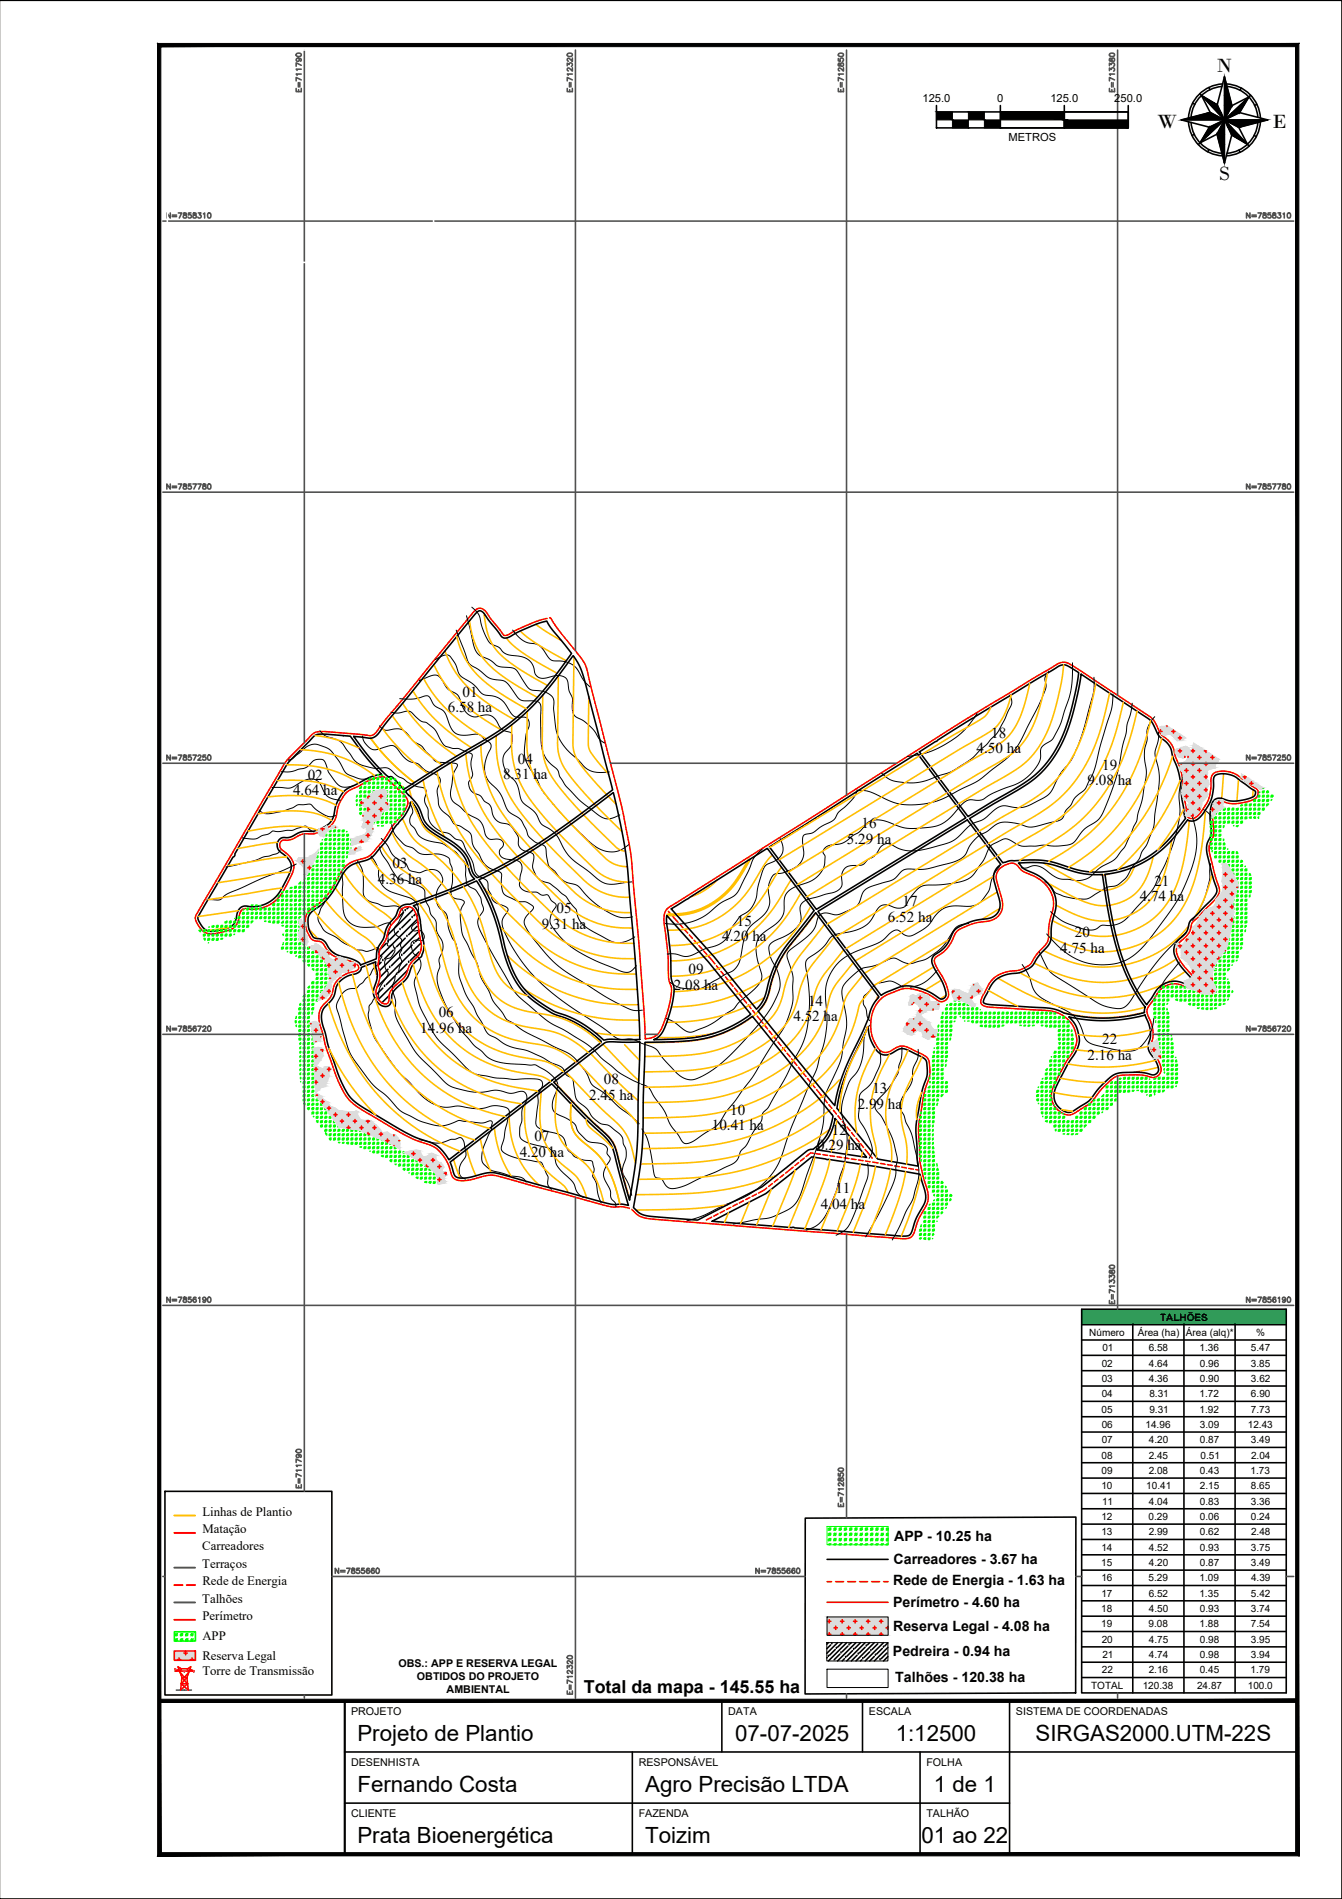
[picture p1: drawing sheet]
<svg xmlns="http://www.w3.org/2000/svg" width="210mm" height="297mm" viewBox="0 0 210 297" stroke-linecap="round" stroke-linejoin="round" font-family="sans-serif">
<defs><g id="words">
<g font-size="3.5">
<text x="55.9" y="272.3">Projeto de Plantio</text>
<text x="115" y="272.3">07-07-2025</text>
<text x="140.1" y="272.3">1:12500</text>
<text x="162" y="272.3">SIRGAS2000.UTM-22S</text>
<text x="55.9" y="280.3">Fernando Costa</text>
<text x="100.9" y="280.3">Agro Precisão LTDA</text>
<text x="146" y="280.3">1 de 1</text>
<text x="55.9" y="288.3">Prata Bioenergética</text>
<text x="100.9" y="288.3">Toizim</text>
<text x="144.1" y="288.3">01 ao 22</text>
</g>
<g font-size="3.1">
<text x="190.3" y="11.3">N</text>
<text x="181" y="20">W</text>
<text x="199" y="20">E</text>
<text x="190.7" y="28.2">S</text>
</g>
<text font-size="2.8" x="91.3" y="264.8">Total da mapa - 145.55 ha</text>
<g font-size="2.4">
<text x="70" y="111.4">6.58 ha</text>
<text x="72.3" y="109">01</text>
<text x="81" y="119.4">04</text>
<text x="152.8" y="117.8">4.50 ha</text>
<text x="155" y="115.4">18</text>
<text x="45.8" y="124.4">4.64 ha</text>
<text x="48.1" y="122">02</text>
<text x="78.7" y="121.8">8.31 ha</text>
<text x="170.1" y="122.9">9.08 ha</text>
<text x="172.4" y="120.5">19</text>
<text x="132.5" y="131.9">5.29 ha</text>
<text x="134.8" y="129.5">16</text>
<text x="61.4" y="135.8">03</text>
<text x="59.1" y="138.2">4.36 ha</text>
<text x="87" y="142.8">05</text>
<text x="141.2" y="141.8">17</text>
<text x="178.3" y="141">4.74 ha</text>
<text x="180.6" y="138.6">21</text>
<text x="84.7" y="145.2">9.31 ha</text>
<text x="113" y="147.2">4.20 ha</text>
<text x="115.3" y="144.8">15</text>
<text x="138.9" y="144.2">6.52 ha</text>
<text x="165.8" y="149">4.75 ha</text>
<text x="168.1" y="146.6">20</text>
<text x="105.4" y="154.8">2.08 ha</text>
<text x="107.7" y="152.4">09</text>
<text x="65.7" y="161.5">14.96 ha</text>
<text x="68.6" y="159.1">06</text>
<text x="124.1" y="159.8">4.52 ha</text>
<text x="126.4" y="157.4">14</text>
<text x="170.1" y="165.7">2.16 ha</text>
<text x="172.4" y="163.3">22</text>
<text x="92.2" y="172">2.45 ha</text>
<text x="94.4" y="169.6">08</text>
<text x="134.2" y="173.4">2.99 ha</text>
<text x="136.5" y="171">13</text>
<text x="83.6" y="178.5">07</text>
<text x="111.3" y="176.8">10.41 ha</text>
<text x="114.2" y="174.4">10</text>
<text x="127.8" y="179.9">0.29 ha</text>
<text x="130.1" y="177.5">12</text>
<text x="81.3" y="180.9">4.20 ha</text>
<text x="128.4" y="189.1">4.04 ha</text>
<text x="130.7" y="186.7">11</text>
</g>
<g font-size="2.2">
<text x="139.8" y="244.6">Carreadores - 3.67 ha</text>
<text x="139.9" y="241">APP - 10.25 ha</text>
<text x="139.7" y="247.8">Rede de Energia - 1.63 ha</text>
<text x="139.7" y="251.4">Perímetro - 4.60 ha</text>
<text x="139.7" y="255.1">Reserva Legal - 4.08 ha</text>
<text x="139.7" y="259.1">Pedreira - 0.94 ha</text>
<text x="140" y="263.1">Talhões - 120.38 ha</text>
</g>
<g font-size="2">
<text x="31.6" y="237.2">Linhas de Plantio</text>
<text x="31.7" y="239.8">Matação</text>
<text x="31.6" y="242.5">Carreadores</text>
<text x="31.6" y="245.2">Terraços</text>
<text x="31.6" y="250.7">Talhões</text>
<text x="31.7" y="247.9">Rede de Energia</text>
<text x="31.7" y="253.4">Perímetro</text>
<text x="31.7" y="256.6">APP</text>
<text x="31.7" y="259.6">Reserva Legal</text>
<text x="31.7" y="262.1">Torre de Transmissão</text>
</g>
<g font-size="1.7">
<text x="144.3" y="15.9">125.0</text>
<text x="156" y="15.9">0</text>
<text x="164.3" y="15.9">125.0</text>
<text x="174.3" y="15.9">250.0</text>
<text x="157.7" y="22.1">METROS</text>
<text x="62.3" y="260.8">OBS.: APP E RESERVA LEGAL</text>
<text x="65.2" y="262.8">OBTIDOS DO PROJETO</text>
<text x="54.9" y="268.2">PROJETO</text>
<text x="69.9" y="264.8">AMBIENTAL</text>
<text x="113.9" y="268.2">DATA</text>
<text x="135.9" y="268.2">ESCALA</text>
<text x="158.9" y="268.2">SISTEMA DE COORDENADAS</text>
<text x="54.9" y="276.2">DESENHISTA</text>
<text x="99.9" y="276.2">RESPONSÁVEL</text>
<text x="144.9" y="276.2">FOLHA</text>
<text x="54.9" y="284.2">CLIENTE</text>
<text x="99.9" y="284.2">FAZENDA</text>
<text x="144.9" y="284.2">TALHÃO</text>
</g>
<g font-size="1.6">
<text x="170.4" y="209">Número</text>
<text x="177.9" y="208.9">Área (ha)</text>
<text x="181.5" y="206.7">TALHÕES</text>
<text x="185.5" y="208.9">Área (alq)*</text>
<text x="196.5" y="208.9">%</text>
<text x="172.3" y="213.8">02</text>
<text x="172.4" y="211.4">01</text>
<text x="179.7" y="211.4">6.58</text>
<text x="179.7" y="213.8">4.64</text>
<text x="187.6" y="211.4">1.36</text>
<text x="187.7" y="213.8">0.96</text>
<text x="195.7" y="213.8">3.85</text>
<text x="195.7" y="211.4">5.47</text>
<text x="172.3" y="221">05</text>
<text x="172.3" y="216.2">03</text>
<text x="172.3" y="218.6">04</text>
<text x="179.7" y="216.2">4.36</text>
<text x="179.8" y="218.6">8.31</text>
<text x="179.8" y="221">9.31</text>
<text x="187.6" y="218.6">1.72</text>
<text x="187.6" y="221">1.92</text>
<text x="187.7" y="216.2">0.90</text>
<text x="195.7" y="221">7.73</text>
<text x="195.7" y="216.2">3.62</text>
<text x="195.7" y="218.6">6.90</text>
<text x="172.3" y="223.4">06</text>
<text x="172.3" y="225.8">07</text>
<text x="179.2" y="223.4">14.96</text>
<text x="179.7" y="225.8">4.20</text>
<text x="187.7" y="223.4">3.09</text>
<text x="187.7" y="225.8">0.87</text>
<text x="195.2" y="223.4">12.43</text>
<text x="195.7" y="225.7">3.49</text>
<text x="172.3" y="233">10</text>
<text x="172.3" y="228.2">08</text>
<text x="172.3" y="230.6">09</text>
<text x="179.3" y="233">10.41</text>
<text x="179.7" y="228.2">2.45</text>
<text x="179.7" y="230.6">2.08</text>
<text x="187.7" y="230.6">0.43</text>
<text x="187.7" y="233">2.15</text>
<text x="187.8" y="228.2">0.51</text>
<text x="195.6" y="230.6">1.73</text>
<text x="195.7" y="233">8.65</text>
<text x="195.7" y="228.2">2.04</text>
<text x="172.3" y="237.8">12</text>
<text x="172.4" y="235.4">11</text>
<text x="179.7" y="237.8">0.29</text>
<text x="179.7" y="235.4">4.04</text>
<text x="187.7" y="235.4">0.83</text>
<text x="187.7" y="237.8">0.06</text>
<text x="195.7" y="235.4">3.36</text>
<text x="195.7" y="237.8">0.24</text>
<text x="172.3" y="245">15</text>
<text x="172.3" y="240.2">13</text>
<text x="172.3" y="242.6">14</text>
<text x="179.7" y="240.2">2.99</text>
<text x="179.7" y="245">4.20</text>
<text x="179.7" y="242.6">4.52</text>
<text x="187.7" y="242.6">0.93</text>
<text x="187.7" y="245">0.87</text>
<text x="187.7" y="240.2">0.62</text>
<text x="195.7" y="242.6">3.75</text>
<text x="195.7" y="245">3.49</text>
<text x="195.7" y="240.2">2.48</text>
<text x="172.3" y="247.4">16</text>
<text x="172.3" y="249.8">17</text>
<text x="179.7" y="247.4">5.29</text>
<text x="179.7" y="249.8">6.52</text>
<text x="187.6" y="249.8">1.35</text>
<text x="187.6" y="247.4">1.09</text>
<text x="195.7" y="249.8">5.42</text>
<text x="195.7" y="247.4">4.39</text>
<text x="172.3" y="252.2">18</text>
<text x="172.3" y="254.6">19</text>
<text x="172.3" y="257">20</text>
<text x="179.7" y="254.6">9.08</text>
<text x="179.7" y="256.9">4.75</text>
<text x="179.7" y="252.2">4.50</text>
<text x="187.6" y="254.6">1.88</text>
<text x="187.7" y="252.2">0.93</text>
<text x="187.7" y="257">0.98</text>
<text x="195.7" y="257">3.95</text>
<text x="195.7" y="252.2">3.74</text>
<text x="195.7" y="254.6">7.54</text>
<text x="172.3" y="261.8">22</text>
<text x="172.4" y="259.4">21</text>
<text x="179.7" y="261.8">2.16</text>
<text x="179.7" y="259.4">4.74</text>
<text x="187.7" y="261.8">0.45</text>
<text x="187.7" y="259.4">0.98</text>
<text x="195.6" y="261.8">1.79</text>
<text x="195.7" y="259.4">3.94</text>
<text x="170.7" y="264.2">TOTAL</text>
<text x="178.7" y="264.2">120.38</text>
<text x="187.2" y="264.2">24.87</text>
<text x="195.2" y="264.2">100.0</text>
</g>
</g></defs>
<!-- layer: SULCOS MESTRES -->
<g fill="none" stroke="#ffbf00" stroke-width=".25">
<path d="M71.4 99.6a13.2 13.2 0 0 0 6 8.3l2 1.3 2.9 1.7M73.4 97.1a11.1 11.1 0 0 0 5.4 8.8l2.2 1.4 3 1.8M75.7 95.9a10.2 10.2 0 0 0 1.7 5.5l.2 .2a23.7 23.7 0 0 0 6.9 5l1.1 .6M79.2 99.8l.8 1 1.8 1.4 2.3 1.4 3 1.7M81.4 98.7l1 .9 1.5 1.1 4.7 2.7M83.8 97.7l1.7 1.1 2.3 1.4M44.8 119.6a18.3 18.3 0 0 1 11.3 2.9M47 117.3a19.3 19.3 0 0 1 11.6 4M49.3 115a21.8 21.8 0 0 1 6.8 2M58 115.5a33.5 33.5 0 0 0 6.8 6.9 33.8 33.8 0 0 1-6.8-6.9zM59.8 113.9a32.5 32.5 0 0 0 7.2 7.1M61.3 111.9a29.6 29.6 0 0 0 7.8 7.8"/>
<path d="M63 110a27.5 27.5 0 0 0 8.4 8.3M64.6 108a25.7 25.7 0 0 0 9.1 8.9M66.2 106a22.5 22.5 0 0 0 8.6 8.8l1.3 .8M67.9 104a19 19 0 0 0 7.5 8.3l2.9 1.8M69.6 101.8a16 16 0 0 0 6.8 8.3l4 2.5M70.6 119.2l.3 2.1 .6 2.3 .9 2.3 .8 1.8a57.8 57.8 0 0 0 10.3 12.4l3.8 3.6 1.7 1.3 1.6 .8 2 .9 2.2 .6 2 .2 2.3 .1M72.9 117.9l.3 2.4 .5 2.2 .8 2.2 1.1 2.2a61.7 61.7 0 0 0 10.2 12.1l3.3 3.1 1.3 .9 1.6 .8 1.6 .7 1.8 .4 1.7 .2 1.8 .1M75.2 116.5l.2 2.5 .6 2.9 .9 2.4 1.2 2.2a78.1 78.1 0 0 0 11.1 12.5l2 1.6 1.1 .7 1.3 .6 2.6 .7 2.5 .2M77.6 115.1l.1 2.9 .5 2.7 .8 2.5 1.3 2.3a79.8 79.8 0 0 0 10.6 11.8l1.4 1.2 1.9 1.1 2 .6 2.3 .2M80 113.4v4l.5 2.7 1.1 2.8 1.7 2.6 1.9 2.4 2 2.3 6.2 6.1 1.1 .8 1.2 .5 1.3 .3 1.3 .1M82.5 111.3l-.1 5.1 .2 1.8 .6 2.3 1 2.1 1.6 2.3 2.2 2.5 2.8 3.1 3.9 3.8 .8 .5 .8 .5 1 .2 .8 .1M84.9 108.7l-.1 8.3 .3 1.9 .8 1.8 .7 1.2 1.3 1.8 3.3 3.7 5.1 5.1 .7 .4 .8 .2"/>
<path d="M87.3 105.7l-.1 10.9 .2 1.3 .3 1.2 1 1.7 2.1 2.6 2.7 2.9 3.8 3.8M89.8 102.7l-.2 13.8 .2 1.1 .5 1.3 1.3 1.7 2.2 2.5 2.5 2.7M92.1 108.9l-.1 7.2 .1 .9 .6 1.2 2.5 2.9M143.8 118.2l-23.4 14.4M155 110.6l-.7 1.1-.6 .6-9.6 5.7M158.2 108.7l-.2 .6a8.6 8.6 0 0 1-2.6 4.8l-9.8 5.9M161.1 106.9l-.3 1.1a15.3 15.3 0 0 1-3 7.1l-1.6 1.3-9.2 5.5M163.8 105.3l-.5 2.5a19.9 19.9 0 0 1-3.3 8.4l-.3 .3a14 14 0 0 1-4.7 3.4l-6.5 3.9M166.4 104a35.2 35.2 0 0 1-3.2 11.7 13.6 13.6 0 0 1-6.3 5.9l-7 4.1M171.4 107l-.4 1.7a29.5 29.5 0 0 1-4.6 11.8 19.6 19.6 0 0 1-7.2 5.9l-6.1 3.6M173.5 108.4v.3a33.1 33.1 0 0 1-4.9 12.9 21.8 21.8 0 0 1-8.2 6.9l-5.8 3.4M175.7 109.8a33 33 0 0 1-5.9 14.2 25.4 25.4 0 0 1-8.6 6.8l-5.2 3.1"/>
<path d="M177.8 111.2a32.6 32.6 0 0 1-7.3 15.7 33.9 33.9 0 0 1-9.5 6.8l-1.5 .9M180 112.7a32.9 32.9 0 0 1-9.1 17.2 33.1 33.1 0 0 1-6.9 4.8M181.7 115.5a32.2 32.2 0 0 1-13.9 19.8l-.6 .4M183.4 118.3l-1.2 3.3a33.3 33.3 0 0 1-11.7 14.8M40.4 127.3a20.7 20.7 0 0 1 9.6 .1l1.9 .9M41.9 124.7a19.3 19.3 0 0 1 9.3 .6l1.3 .6M43.4 131.7l-6.2 1M43.4 122.1a18.1 18.1 0 0 1 9.8 1.5l.5 .3M44.1 138.9l-11.6 1.8M44.8 134.1l-2.7 .2-6.4 1.1M45.4 136.4a93 93 0 0 0-10 1.5l-1.3 .2M49.6 129.9a12.9 12.9 0 0 0-6.3-.6l-4.5 .7"/>
<path d="M52.4 138.9a22.2 22.2 0 0 0 6.7 6.2l1.1 1.1M53.8 136.5a19.3 19.3 0 0 0 6.6 6.6l1 .8M55.7 135a17.1 17.1 0 0 0 6.2 6.2l.7 .6M58 134.2a14.2 14.2 0 0 0 5 4.8l1 .9 1.2 1.1M59.7 132.4a11.9 11.9 0 0 0 4.7 4.6 17 17 0 0 1 3.2 3.2M61.3 130.1l1.2 2.2a8.5 8.5 0 0 0 2.3 2.2 19.4 19.4 0 0 1 5.2 4.8M62.3 122.5l1 .9M62.9 128l1.2 2.3 .6 .9 .7 .7a24.2 24.2 0 0 1 6.9 6.4M64 123.4l.4 1.4M64.4 125.4l1.7 3.6 .4 .6 .6 .6a24.9 24.9 0 0 1 6.2 5.5M66.2 122l.5 2.1 .7 2.2 1 2.4 1.2 2.2M68.4 120.6l.3 1.9 .7 2.3 1.6 3.8a54.9 54.9 0 0 0 9.9 12.3l4.8 4.6 1.8 1.4 1.8 1 2.4 1 2.2 .6 2.7 .4 2.7 .1"/>
<path d="M70.2 139.6a24.9 24.9 0 0 1 4 9.7 12.1 12.1 0 0 0 3.8 6.9 11.5 11.5 0 0 0 6.4 2.3 15.8 15.8 0 0 1 9.5 4.6M72.5 138.7a27.5 27.5 0 0 1 4 10 9.8 9.8 0 0 0 3 5.6l1.3 .9 1.7 .5M75.7 138.9l6.1 6.3a22.2 22.2 0 0 0 17.7 7.2M112.2 137.6l-1.9 1.6-1.1 .6-1.2 .5M120.8 133.7l-.2 .3a16.2 16.2 0 0 0-2.6 3.9 14.8 14.8 0 0 1-13.6 7.6M122.3 135.7l-.9 1.1a23 23 0 0 1-5.4 7.2 16.6 16.6 0 0 1-11.3 3.9M123.7 137.6l-.3 .5a24.2 24.2 0 0 1-6.5 8.2 18.9 18.9 0 0 1-12 4M125.3 139.7a23.8 23.8 0 0 1-11 11 21.5 21.5 0 0 1-9.3 2M145.2 120.2l-23.3 14.3M146.7 122.1l-23.4 14.3M148.1 124l-23.3 14.3M149.6 126l-23.4 14.3"/>
<path d="M152.8 130.2l-23.4 14.3M154.2 132.2l-23.3 14.3M155.4 137.1l-21.6 13.2M155.7 134.1l-23.4 14.3M156 139.5l-20.8 12.7M163.2 135l4.3 2.4a11.2 11.2 0 0 0 5 1.9l1.7-.3 1.4-.7 .9-.9 .9-1.8M173.5 136.7l-.8 .2-.6-.1M180.4 133.9a10.4 10.4 0 0 1-2.9 5.9l-1.3 1-1.8 .6a8.1 8.1 0 0 1-6.1-.9l-4.5-2.4M183.3 131.4a18.7 18.7 0 0 1-2.9 8.8l-1.5 1.6-2 1.3-2.3 .7-2.4 .3a15.2 15.2 0 0 1-6.8-2.4l-.2-.1M184.6 122.1l-2.1 4.3a35.8 35.8 0 0 1-7.6 9.6M185.2 126.6l-2.1 3.4-2 2.9M186 128.4l-.1 1.3a26.1 26.1 0 0 1-3 11 12.4 12.4 0 0 1-16.3 4.3l-2-1"/>
<path d="M188.6 126.7l-.3 2.9a29.4 29.4 0 0 1-3.3 12.4 14.7 14.7 0 0 1-19.4 5.2l-1.2-.6M189.6 136.8a22.6 22.6 0 0 1-2.7 6.6M191.4 121l-.3 3.9M193.7 121.9l-.2 3.4M196 123.5l-.1 1.2M35.7 145.1l-3.3 .5M37.3 142.4l-6.3 1M48.3 145.3l1.4 1.5M49 142.4a30 30 0 0 0 7.3 6.6l.5 .8 .3 .8M50.9 140.9a25.1 25.1 0 0 0 6.8 6.1l.6 .7 .7 1M51.4 157a34 34 0 0 0 18.6 22.2l2 .9M51.7 148.6l.8 .6"/>
<path d="M53 153.7a34 34 0 0 0 11.7 19.5 30.8 30.8 0 0 0 9.5 5.1M55.1 152.4l.1 .2a32.4 32.4 0 0 0 10.1 18 28.4 28.4 0 0 0 11.3 5.9M57.2 151l1.2 4.3M58.4 150.6l.6 2.3M58.7 156.2a26.5 26.5 0 0 0 20.3 18.4M61.2 156.3a24.1 24.1 0 0 0 20.4 16.4M62.9 153.7a21.9 21.9 0 0 0 15.1 15.7l1.9 .5 4.2 .8M64.6 150.8a22.5 22.5 0 0 0 6.9 12.5 20.9 20.9 0 0 0 11.7 4.8l1.6 .3 1.3 .7M65.6 141.3a19.9 19.9 0 0 1 3.8 8.8 17.2 17.2 0 0 0 5.3 9.6 16 16 0 0 0 9 3.6 10.7 10.7 0 0 1 6.4 2.8M66.3 147.8l.2 .8a28.1 28.1 0 0 0 3.6 9.5 16.8 16.8 0 0 0 12.3 7.4l3.3 .7 1.1 .5 1.3 .9M67.9 140.5a21.8 21.8 0 0 1 3.8 9 15.2 15.2 0 0 0 4.2 8.1 13.4 13.4 0 0 0 8.1 3.3 13.3 13.3 0 0 1 8 3.7M78.2 145l1.6 1.5a24.8 24.8 0 0 0 19.9 8.3"/>
<path d="M79.3 149.5a26.9 26.9 0 0 0 20.5 7.7M82.1 154.8a29.5 29.5 0 0 0 17.9 4.8M119.6 156a28.6 28.6 0 0 1-15.3 3.9M120.6 152.5a26.1 26.1 0 0 1-15.6 5M126.8 141.8a24.5 24.5 0 0 1-21.4 13.3M127.6 142.8l-4.2 5.4-1.2 1.8-1.2 2.7-1 3.5-.9 1.5a18.7 18.7 0 0 1-13.6 5.3l-4.6 .1M129 144.6l-3.8 4.8-1.1 1.7-1 2.1-1 3.7-.9 1.6a17.3 17.3 0 0 1-7.9 5.4l-2.1 .6-2.6 .4-2.6 .2-5.2 .2M130.5 146.6l-3.3 4.1-.8 1.2-.8 1.6-.7 2a11.8 11.8 0 0 1-6 8.3l-1.7 .9-2.2 1.1-2 .7-1.8 .5-4.2 .5-6.2 .2M132 148.6l-3.4 4.2-.8 1.5-.5 1.7a14.2 14.2 0 0 1-7.2 9.8l-1.3 .8a27.4 27.4 0 0 1-13.9 3.4l-4.2 .1M133.5 150.6l-3 3.7-.5 1.1-.4 1.1a16.5 16.5 0 0 1-8.2 11.3l-1.4 .9a29.9 29.9 0 0 1-15.4 3.7l-4 .1M134.9 152.5l-2.2 2.9-.4 .7-.3 .9a18.9 18.9 0 0 1-9.3 12.9 31.7 31.7 0 0 1-17.6 4.9l-4.5 .1M136.4 154.5l-1.7 2.1-.4 .9a21.3 21.3 0 0 1-10.3 14.4 34.4 34.4 0 0 1-19.3 5.3l-4.1 .1"/>
<path d="M137.3 155.7l-.3 .8M137.4 155.8l-.2 .5M146 151.2l-4.9 3.1M147.2 153.3l-2.5 1.6M148 155.7l-.9 .5M148.6 146.9l-11.9 7.3M154.6 154.9l4.6 2.5M156.1 153a37.2 37.2 0 0 0 13.2 5.2 23.7 23.7 0 0 0 9.8-.7M156.4 142.1l-2.8 1.7M179 158.3a24.3 24.3 0 0 1-12.8 0M184 150a19.8 19.8 0 0 1-20.8 1.3l-1.4-.7M185.4 152a22.2 22.2 0 0 1-23.2 1.5l-2.7-1.4"/>
<path d="M185.9 144.8a17.3 17.3 0 0 1-21.7 4.4l-1-.5M51.5 164a36.3 36.3 0 0 0 7.3 10.4M73 179.8l.6 2 .8 2.1M75.1 178.1a18.7 18.7 0 0 0 1.8 5.3M77.3 176.4a16.3 16.3 0 0 0 2.8 7.7M79.6 174.7a14 14 0 0 0 4.7 10.6M82.1 172.8a12.3 12.3 0 0 0 2.9 9.9l2.5 2.2a3.4 3.4 0 0 1 1.4 1.6M84.6 170.8a20.6 20.6 0 0 0 0 5.8 9.7 9.7 0 0 0 4.4 6.4l1.1 .9 .5 .7 .6 1.1 .6 1.6M86.7 169.2l4.7 5 2 1.9a8.9 8.9 0 0 1 2.6 2.8l.5 1.3 2 7.4M87.1 170.3a22 22 0 0 0-.1 5.7l.3 1.4 .7 1.3a13.5 13.5 0 0 0 3.2 3.1l1.1 1.1a14.2 14.2 0 0 1 2.1 5.2M88.6 167.8l5.9 6a14.7 14.7 0 0 1 3.4 3.6 13.3 13.3 0 0 1 1.5 4.5M89.3 172.4a8.2 8.2 0 0 0 .3 4.3l.5 .9 .9 .8a12.4 12.4 0 0 1 3.9 4.1 19.8 19.8 0 0 1 2.1 5.8 15.3 15.3 0 0 0-3.6-7.8l-3.1-2.7-.6-.8-.3-1.1a10 10 0 0 1-.1-3.2"/>
<path d="M90.5 166.3l5.6 5.8a18.3 18.3 0 0 1 3.7 3.8M91.7 175.1l.2 .8 .7 .7a18.3 18.3 0 0 1 3.2 3M92.4 164.8l4.1 4.3 3.3 3.1M93.1 161.6a39.2 39.2 0 0 0 7 .4M94.3 163.3l5.6 5.7M97.7 163.4l2.3 2.4M111.8 161.6l-4.4 .6-4.5 .1M129.9 173.6a38.7 38.7 0 0 1-24.6 8.4l-5.1 .1M129.9 176.6l-4.1 2.6a41.8 41.8 0 0 1-20.9 5.2l-5.1 .1M130.9 175.3l-.9 4.9M131.3 168.9a34.7 34.7 0 0 1-22.9 10.5l-8 .3M132.9 177.7l-.5 2.9"/>
<path d="M135.7 160.6l-.8 2a24.2 24.2 0 0 0-3.5 10.5l-.1 .8M136.9 164a19.7 19.7 0 0 0-3.2 10.5l.3 2.7M139.1 164.9a19.6 19.6 0 0 0-2.9 8.3 18.2 18.2 0 0 0 .8 6.3l.1 1.5M142 164.3l-.7 1.5a20.1 20.1 0 0 0-2.6 6.7 14.2 14.2 0 0 0 .6 6.4l.2 1.2-.1 1.6M144.2 170.9l-.8 2.2-.1 .9 .1 1.1M144.2 165.3l-.7 1.5a19.6 19.6 0 0 0-2.4 5.7l-.1 .7a13 13 0 0 0 .7 5.3 13.2 13.2 0 0 1 .1 3.6M164.9 170.9l2.9 .5 3 .3M165.9 168.6a34.2 34.2 0 0 0 6.9 .7M166 173.6l1.8 .2M179.6 163.7a29.7 29.7 0 0 1-11.2 .5M179.9 161.1a27.6 27.6 0 0 1-11.2 .7M180.7 165.9a32 32 0 0 1-13.7 .5"/>
<path d="M181.2 166.9l-3.9 .8M70.9 181.4l1.1 2.9M113.8 188.4l-5.4 .6-8.9 .3M113.9 189.7l-.6 1.5M117.2 188l-1.4 3.4M120.6 186l-2.2 5.6M121.4 183.9l-4.7 1.5-4.8 .9-5.4 .4-7.1 .2M124.4 183.1l-3.5 8.7M127.4 181l-1 3.4-3 7.6M129.8 181.4l-.3 1.4-.8 2.4-2.8 7M132.2 181.7l-.9 3.5-2.9 7.2M134.6 182.1l-.4 1.7-.7 2.2-2.6 6.5"/>
<path d="M134.9 180.2l-.1 .7M136.9 182.5l-.3 1.6-.7 2.3-2.5 6.4M139.3 182.9l-.4 1.8-.7 2.5-2.2 5.8M141.7 183.3a45.5 45.5 0 0 1-3.2 9.8M144 184l-.1 .2a47.7 47.7 0 0 1-2.9 9.1"/>
</g>
<!-- layer: Rede de Energia -->
<g fill="none" stroke="#f00" stroke-width=".25">
<path d="M104.5 142.5l.5 .5M105.2 143.3l.9 1M106.3 144.6l.5 .5M107.1 145.4l.5 .6M107.8 146.2l.5 .6M108.6 147.1l.5 .5M109.3 147.9l.5 .6M110.1 148.7l.5 .6M110.8 149.6l1 1.2M112.1 151.1l.4 .6M112.8 151.9l.4 .6M113.5 152.8l.4 .6"/>
<path d="M114.2 153.7l.5 .6M114.9 154.6l.5 .5M115.6 155.4l.5 .6M116.3 156.3l.5 .6M117 157.2l.5 .6M117.7 158.1l.5 .5M118.4 158.9l.9 1.2M119.6 160.4l.5 .5M120.3 161.2l.5 .6M121 162.1l.5 .6M121.7 163l.5 .6M122.4 163.9l.5 .5"/>
<path d="M123.1 164.7l.5 .6M123.8 165.6l.8 1M124.9 166.9l.5 .6M125.6 167.8l.5 .6M126.3 168.7l.5 .6M127 169.6l.5 .5M127.7 170.4l1 1.2M128.9 171.9l.5 .6M129.6 172.8l.5 .6M130.4 173.7l.4 .5M131.1 174.5l.4 .6M131.8 175.4l.4 .6"/>
<path d="M132.5 176.3l.5 .6M133.2 177.2l.5 .5M133.9 178l.5 .6M134.6 178.9l.5 .6M135.3 179.8l1.1 1.4M111.3 190.4l-.8 .4M112.3 189.9l-.7 .3M113.3 189.4l-.7 .3M114.3 188.9l-.7 .3M115.3 188.3l-.7 .4M116.3 187.8l-.7 .4M117.3 187.3l-.7 .3"/>
<path d="M118.3 186.8l-.7 .3M119.9 185.8l-1.3 .8M120.8 185.1l-.6 .5M121.7 184.4l-.6 .5M122.6 183.7l-.6 .5M124.1 182.6l-1.2 .9M124.9 181.8l-.6 .5M125.8 181.1l-.6 .5M127.2 180.4l-.4-.1-.7 .6M127.6 180.4l.7 .2M128.7 180.6l.7 .1M129.8 180.8l.7 .1"/>
<path d="M130.9 180.9l.8 .2M132 181.1l.8 .1M133.1 181.3l.8 .1M134.3 181.4l.7 .2M135.4 181.6l.7 .1M136.5 181.8l.8 .1M137.7 182l.7 .1M138.8 182.2l.8 .1M139.9 182.4l.8 .1M141 182.6l.8 .1M142.1 182.8l.8 .1M143.2 182.9l.5 .1"/>
</g>
<path d="M48.6 115.1a2.18 2.18 0 0 1 2.2-.7l7.1 .7 .6-.2 .5-.6a47 47 0 0 1 4.2-5.2l10.6-13.1 .8-.7 .6-.2 .7 .4 2.7 3.7a.73 .73 0 0 0 1.2-.1l1.2-.7 2.7-1.1 2.4-.7 1.6 2.3 3.3 4.1 .7 1.4 5.5 21.6 1.5 7.4 1.3 14.7 .9 14.4 .9-.1 .7-.3 .5-.5 .5-.7 .8-2.2 .5-1.8 .2-1.9-.1-.9a4.4 4.4 0 0 1-.4-2.4v-2.5l-.7-5.3 .2-1.2 .5-.7 46.2-29.2 14.6-8.9 1-.3a2.19 2.19 0 0 1 1.4 .5l12.4 8.2a3.8 3.8 0 0 1 1 1.7l.4 .7 .4 .5a3.5 3.5 0 0 1 1.7 2.3l1.3 3.7 .8 6.3 .4 .5h.7a2.82 2.82 0 0 0 1.3-1.3l.4-.6a7.5 7.5 0 0 0 .9-4.4l.3-.6 .6-.4 1-.1 1.2 .2 1.1 .5 2.9 2.1 .3 .5-.1 .5-.2 .3-1.2 .6-1.6 .4h-.9l-2.1-.5-.5 .2-.3 .5-.2 .6v1.2l.2 2.7-.2 .5-.5 1.2-.1 .7 .7 3.4 .8 2.3a2 2 0 0 1-.8 2.4l-3.2 3.3-.3 .8a2.78 2.78 0 0 1-1.1 1.8l-.8 .7-.3 .7a3.3 3.3 0 0 0 1 2.8l1.6 1.9 .3 .7v.4l-.3 .4-.4 .1-2.1-.6a3.2 3.2 0 0 0-3.3 1.7l-1 1.4a1.58 1.58 0 0 0-.2 2.1l.4 1.1 .2 1.3v.7l-.3 1.2v.6l.3 .6 .7 1a2.22 2.22 0 0 1 .5 2.2 1.28 1.28 0 0 1-1.7 .6l-1.3-.3-2.7 .1a2.89 2.89 0 0 0-2.3 1l-1.4 1.3-1.4 1.9-2.2 1.5a2.12 2.12 0 0 1-3.2-.4 3.3 3.3 0 0 1-.3-4.1l1.6-3 1.3-2.1a2.91 2.91 0 0 0 .4-2.3l-.3-1.2-.6-.9-.9-.9-1.3-.6-1.6-.3-8.5-.5a2.1 2.1 0 0 1-1.6-.5l-.1-.4 .2-.8 1.1-1.9 .7-1 .8-.5 .7-.3 1-.3 1.4-.1 1.5-.7 .4-.4 1-1.5 1-1a2.17 2.17 0 0 0 .8-2l.1-1.8 .7-2.7a5 5 0 0 0-3.7-4.9l-.5-.2a2.78 2.78 0 0 1-1.5-1.2l-.1-.1a1.61 1.61 0 0 0-2 .1l-.8 .7-.4 .9v.6l.8 2.8a2.71 2.71 0 0 1-2.6 3.8l-1.5 .2-1.9 .7a2.01 2.01 0 0 0-1.4 1.3l-.4 1-.6 .9-.7 .6-1.1 .8-.3 .5a2.83 2.83 0 0 0 .7 1.7l.5 .7a4.7 4.7 0 0 1 1 3.4l-.5 .5-.7 .2-1.8-1.1-.9-.4a5 5 0 0 0-4.8 .1l-.6 .2a5.3 5.3 0 0 0-2.7 6.1l.2 .8 .4 .9a1.69 1.69 0 0 0 1.9 1.3l1.7-.9 .6-.1 .9 .2 2.2 1.1a1.56 1.56 0 0 1 1.2 1.5v1.6l-.2 .9a12.3 12.3 0 0 0-.9 3.3l-.4 2.4a9.7 9.7 0 0 0-.2 3.3l.2 4 1.2 4.6a3.3 3.3 0 0 1-.6 2.7l-.8 1.5-.7 2.1-.4 .7a2.66 2.66 0 0 1-2.1 .2l-38-3-1.6-.2a4 4 0 0 1-2.2-1.4l-.6-.2-1.2-.1a5.5 5.5 0 0 1-2.9-.4l-16.4-4.5h-1.3l-3.4 .7h-1.4l-.5-.2-.2-.3-.8-2.1-1-1.6a4.2 4.2 0 0 0-2.4-1.5l-2.1-.8-2.6-1.4-5.8-3.5-.9-.6-.8-.8-1.4-2.6-2-5.2-1-4.1-.1-1.5a2.5 2.5 0 0 1 .9-1.4l.9-1.1 .4-1.2a3.6 3.6 0 0 1 2.8-2.6l.6-.2a.64 .64 0 0 0 .6-.6 .64 .64 0 0 0-.6-.6l-3.3-1.2-.8-.6-1-1.5-.4-.2-.8-.1-.6-.3a4.2 4.2 0 0 1-.7-3.7l.6-.8 1.6-1.2 1-1 1.1-1.6 1.2-2.1 .6-.8 1.1-.8 2.2-.7 .7-.4 2-2.4 2-2.8a7 7 0 0 0 1.6-2.3l.2-.7-.3-.9-3.3-3a4.4 4.4 0 0 0-3.1 .8l-2.1 1.1a4.7 4.7 0 0 0-2.3 3.3l-.3 1.4-.7 .9-1.5 1-1.4 .3a3.3 3.3 0 0 0-2.3 .4l-1.2 .6h-1.1l-.4 .5v.5l.1 .3 1.6 1.5a2.51 2.51 0 0 1-.1 3l-1.3 2.6a5.7 5.7 0 0 1-5.9 2.3l-.3 .2-.3 .4-.4 1.4-.4 .8a2.1 2.1 0 0 1-1.3 .7 6.1 6.1 0 0 1-3 .4l-.8-.4-.7-.8-.4-1 .1-.7 13.8-23.6 .5-.7z" fill="none" stroke="#f00" stroke-width=".25"/>
<!-- layer: Estrada Municipal -->
<path d="M85.5 95.4a5.2 5.2 0 0 0 1.7 3.4l3 3.8 .7 1.2 .5 1.2 4.8 18.2 1.3 6.1a54.7 54.7 0 0 1 1.2 8.5l1.5 18.4a88.6 88.6 0 0 1 .2 11l-.2 7.9a63 63 0 0 1-1.5 13.8l-.3 1.4" fill="none" stroke="#fff" stroke-width=".25"/>
<!-- layer: Curvas Prontas -->
<g fill="none" stroke="#000" stroke-width=".16">
<path d="M71.4 98.6l1.7 4.8 .4 .5 1.3 .8 1.7 1.4 .8 .2 1.3 .1 .5 .3 .6 .6 1.2 1.8 .5 .4 .7 .1 1.7 .1 .6 .2 .2 .8v2.8a11.1 11.1 0 0 0 .4 4.2l.7 1.3 1.5 1.4 .4 1.2 .8 1.3 .8 .7a27.8 27.8 0 0 0 5.1 4.3l.5 .2h.6l1.6-.6M73 96.3l1.1 4.7 .2 .7 .5 .6 .4 .3 1.4 .6 1.3 1 2.6 .4 .3 .3 .4 .6a7.4 7.4 0 0 0 1.5 2.2l.6 .3 1.5 .1 .9 .4 .8 .6 .1 .9a19.4 19.4 0 0 0 .6 4.9l.7 1.4a15.1 15.1 0 0 0 2.8 2.8l.9 1 1 .6 1.3 .1h1.4M73.8 95l.9 .9 .4 .9a9.7 9.7 0 0 0 1.3 3.5l.5 .5 1.2 .5 .5 .6 .5 .4 .5 .2 2 .2 1 .5 .5 .4 .3 .5 .3 1.4 .6 .5 .7 .1 2.3-.4 .6 .1 .6 .3 .3 .6 .2 1.3 .5 1.2v1.8l.3 .8 .3 .4 1.2 .6 .9 .8 .8 .8 .8 1.2 .7 .6M80.2 98.6l1 1.1 .7 .6 .8 .3 1.2 .2 .6 .3 1.7 2.1 .4 .2 2 .1 1.1 .6 .6 .6 1 1.7 1 1M45.1 118.9l.6-.2 2.2-1.9 1-.4h.7l1.4 .5 .6 .4 .4 .4a13.5 13.5 0 0 1 2 3l.5 .5 1.8 .6 .7 .1 1-.2M50 114.3l.9 .8 1.7 .6 .7 .4 2 2.7 .8 .7 2.4 .7 2.1-.1 .5 .3 1 1 .9 .4 .9 .6 1.2 .6 1.4 .4 .2 .5-.3 .9v.5l.5 1.2 .1 1.4 .4 .9 1.2 1.1 .5 .2 1.1 .3 1 .8 .8 .2 .3 .2 1.5 2.9 .6 2 .4 .5 1.1 .6 .3 .3 .2 1.3 .4 .7 .3 .9 .5 .4 1.7 .7a.53 .53 0 0 1-.1 .9l-.6 1v1a25.5 25.5 0 0 0 10 12.2l5.4 3.5 2.5 1.9 .7 .2 1.6-.1 1.3 .6M56.7 115.1l.1 .6 .3 .5 1 1 .7 .1 2.1-.6 .6-.1 .5 .4 1 1.2 .7 .7 .5 .3 1.2 .3 1.2 1.1 1.5 .5 .4 .3 .3 .3 .1 .4-.5 1.3v.6l.2 1.9 .3 .6 1.3 1.2 .9 1.2 .9 .3 1.6 1.2 .5 2 .8 1.2 .5 1 .4 .6 .8 .6 1.3 .5 .5 .3 .1 .3v1.8l.1 .8 .3 .4 2 1 1.4 .2 .9 .5a.49 .49 0 0 1 .2 .5 .49 .49 0 0 1-.3 .4l-1 1.1-.1 .6 .1 .6a25.4 25.4 0 0 0 6.5 7.2l3.4 2.1a28.6 28.6 0 0 0 7.1 3.9h1.4M59.3 113.5l.6 .6 .4 .1 1.9-.2 1 .3 1.5 1.6 1.3 .9 .7 .8 1.5 1.5 2.9 .3a.41 .41 0 0 1 .5 .3 .41 .41 0 0 1-.2 .5l-.5 1.1-.4 2.6v.7l.3 .7 2.3 1.9 2 1.2 .4 .8 .5 1.4 .4 .5 .4 .2h1.2l.6 .3 .1 .3v.3l-.5 .7-.1 .4 .1 .5 .2 .2 .7 .4 1.7 .2 .6 .4 .2 .8-.2 1.2-.2 1.4 .4 .6 .9 .5 1.5 .1 .7 .4h.9l.6 .8 .6 .5a.47 .47 0 0 1 0 .8l-.5 .7-.3 .9 .1 .6 .3 .7a14 14 0 0 0 6.5 5.1l4.8 2h.6l.4-.2 .8-.9M61.1 111.4l1.1 .1 1.5-.3 .5 .1 1.5 1.4 1 .3 1.1 .9 .4 .5 .9 1.7 .5 .6 1.2 .4h1l1.8 .7a.45 .45 0 0 1 .2 .7l-.1 1 .2 1.8-.6 1.2 .2 1 .6 .5 1 .5 .7 .8 .7 .5 .3 .6 .4 1.3 .4 .6 .7 .4 1.1 .2 .6 .4 1 1.6 .1 1.2 .3 .6 .5 .3 1.2 .4 .3 .2 .1 .5-.2 1.6 .5 1.2 .3 .4 .6 .5 1.3 .4 2.5 2 1.6 2.1 .3 1.1 .4 .8 .5 .6 1.1 .7 3 1.6 .9 .3 .6 .1 .8-.2 1.6-.8M62.5 109.3h2.3l1.7-.4h.5l.3 .3 .7 1.2 1.2 .7 .4 .3 .8 2.3 .7 .9 .6 .3 .5 .1 2.2-.2 .5 .1 1.7 1.3 .2 .3v.4l-.7 1.7-.3 1.3 .1 1.1 .4 1 1.9 2 1.3 2.8 .4 .4 1.2 .7 .5 .5 .7 1.3 .5 1.2 1 .9 1.2 .4 .3 .2 .4 2.8 .3 .4 .8 .7 .7 .9 .6 .5 .7 .4 1.4 .4 .6 .4a12.4 12.4 0 0 0 6.5 4.6l1.6-.1M65.5 106.5l2.2-.9h.4l.4 .1 .5 .5 1.1 1.6 1.2 .7 .4 .3 .8 2.1 .7 .8 1 .4 1.8-.3 .8 .2 .6 .5 1.1 1.6 1.5 .6 .1 .5-.1 1.3-.2 .4-.9 1-.2 .6v.9l.3 1 .5 .7 .9 .9 .4 .5 .6 2.4 .3 .6 2 1.6 1 1.9 1.5 .8 .7 .7 .5 .7 .8 1.5 .8 1.2a15.9 15.9 0 0 0 3.2 2.5l1.6 1.3 1.1 .5 1.1 .1 2.8-.4M68.1 103.2l1.4-.7 .4-.1 .4 .2 .9 1.3 .8 1.7 2.1 1.5 1.3 1.4 .5 .2 1.5 .2 1 .5 .6 .7 1 1.6 .5 .4 .4 .1h1.2l.4 .2 .2 .5 .1 .5-.5 1.4-.3 3 .3 1.2 .7 1.4a12.5 12.5 0 0 1 1.8 3.2l3 3.7 2.5 2.6a12.7 12.7 0 0 0 3.5 2.9l1.1 .4h1.2l1-.2 1.2-.8"/>
<path d="M152.8 111.6a14.5 14.5 0 0 1-10.9 6.7M158 108.7l.2 .8v.7l-2 4.1-.4 .6-1.5 1.6-1.1 1a15 15 0 0 1-4.9 3.4l-2 .6a9.3 9.3 0 0 1-7 .5l-1.4-1M164 105l-.6 1 .2 1.4a29.8 29.8 0 0 1-2.9 6.3 11.9 11.9 0 0 1-3.8 5.4l-1.8 1.4a13.6 13.6 0 0 1-4.9 3 13.3 13.3 0 0 1-6.3 2.3 9.7 9.7 0 0 1-6.8-1.5l-1.6-.6-1.4-.1M167.7 103.7a16.6 16.6 0 0 1-1.3 7.9 13.3 13.3 0 0 1-1.8 4.1l-1.3 .8-.4 .5-.3 2-.5 1-.9 1.1-.9 .8-.9 .5-2.4 1a9.8 9.8 0 0 0-3.2 1.6l-.7 .2-1.4-.1-.6 .2-.8 .7-2 2.2-.8 .5-.9 .5-1.8 .3-2.8 .1-1.2-.3-2.6-.9-.7-.1h-.9l-.9 .4-1.3 1.4-1 .6-1.3 1-.7 .3-1.4 .2-.7 .2-.4 .4-.2 .4 .3 .7v1.1l-.2 .7-.3 .7-.7 .8-.8 .5-2.9 1.1-1 .9-.4 .8-.1 2-.2 .8-.8 1-2.1 1.6-.7 .6-.4 1-.1 1.1a15.7 15.7 0 0 0 .8 3.9v.7l-.4 .7a18.9 18.9 0 0 1-3.1 2.9l-.9 1.1-2.4 1.6a14.6 14.6 0 0 1-4 1.9l-.5 .1-.5-.2-1.9-1.4-1.2-.6M171.1 105.9a10 10 0 0 1-.7 4.9 26.3 26.3 0 0 1-3.2 8.6l-.4 .5a12.6 12.6 0 0 0-2.3 3.8l-.4 .5-.7 .5-2.9 1.5-1.4 .1-2.1-.3-.7 .2-.7 .5-1.7 1.4-2 .9-2.6 2.4-.9 .4-1.2 .4a13.1 13.1 0 0 1-5.2 .9l-1.2-.3-1.7-.8-.9 .1-.5 .5-.9 1.2-1 .6-.8 .8-.5 .2h-1.7l-.7 .4-.4 1v1.8l-.6 .6-.7 .4-3.9 1-1 .6-.4 .8 .2 2-.4 .8-1.3 1.2-2.7 1.3-.5 .4-.1 .4 .2 1.6 1 2 .4 1.2 .1 1.1-.2 1.1a18.1 18.1 0 0 1-4.4 6.6l-.6 .6a25.1 25.1 0 0 1-7 6l-1.3 .6-1.1-.1-1.1-.5-1.2-1.2a14 14 0 0 1-2.3-2.8l-.7-.5-1.8-.6M174.1 108.6v.6a11.3 11.3 0 0 1-1 4.2l-1.1 3.7a13.7 13.7 0 0 1-1.4 4.7l-.8 1.6-1.7 1.5-.6 1-.8 1-.4 1-.4 .3-4.6 1.2-.6-.1-1.4-.4-1.3-.3h-.9l-.8 .1-3.6 2.4-.8 .9-.9 1.6-.5 .6-1.3 .6-2.6 .7a11.3 11.3 0 0 1-4.8 .4l-.7 .3-1 1.1-.5 .3-3.2 1-.9 .5-.5 .5-.7 1.8-.9 .7-2.3 1h-.7l-1.2-.3-.8 .2-.4 .4-.5 1.6-.4 .6a20.7 20.7 0 0 1-3.6 3.1l-.4 .5v.5l.8 2.3 .2 1-.1 3.3-.2 1.2a13.6 13.6 0 0 1-2.9 5.8l-1.3 2a33.6 33.6 0 0 1-3.9 5.9l-.9 1.2a16.2 16.2 0 0 0-2.3 3.2l-.7 .7-3.3 2.2-.9 .3h-.6l-.3-.3-.6-1-1.2-1.4-1-2.3-1.6-2.3-.7-1.2-.4-.4-.9-.3M177.1 110a9.8 9.8 0 0 1-.8 3.2l-.2 1.8a30.5 30.5 0 0 0-1.2 5.4 29.4 29.4 0 0 1-2.9 7.6l-.7 .6-1.7 1.1-1.7 2.1-1 .4a10.3 10.3 0 0 1-3.6 0l-1.4 .2h-2l-.7-.3-1.6-.8-.4-.1-.5 .1-1.4 .8-.4 .3-1.1 2.2-1.3 1.9-.6 .7-.7 .4a22.8 22.8 0 0 1-6.7 .9l-.6 .3-.6 .5-1 1.2-.5 1.1-.4 .3-1 .2-1.6-.5h-.8l-.7 .5-1.3 2.1-1 .8-1.3 .5-2.8 .6-.8 .4-1.5 1.8-2.4 1.8-.2 .5 .1 .9a22.2 22.2 0 0 1-.5 11.7l-1.5 2.7a64 64 0 0 1-3.8 7.1l-1 1.2-.2 1-.3 .6a11.7 11.7 0 0 0-2 3.3l-.9 .9-.5 1.3-.6 .6-2.7 1.3-3.3 1.4a8.9 8.9 0 0 1-3.4 1.3h-.5l-.4-.2-.4-.4-.6-.9-1-.3-.2-.6-.3-1.8a11.1 11.1 0 0 0-1.1-4.3l-.5-.8M180.6 112.1l-.7 .9-.5 1.3v1.3l-.3 1.5-.1 1 .3 3-.4 2.1a18.5 18.5 0 0 1-1 4.4l-.1 .9-1.8 3.8-1.3 1.8-.7 .6-2 1.1-1.4 1.3-.5 .3-1.5 .4-2.7-.3-.9-.4-1.7-1.2-.7-.4-.9-.1-1.2 .4-.8-.1M181.2 114.5v1.2l-.6 2.2 .6 2.6a13.5 13.5 0 0 1-.2 4.6l-.6 4.2-1 2.7-.8 1.3-.4 1.1-1.1 1.3-.8 1.4-1.3 1.2-.6 .3-1.3 .2-2.7 1.7-1 .1-2.3-.2-1.9-.7-.3-.3-.6-.8-.9-.7M40.5 126.7l.8 .5 1 .1 2.1-.5 1.5-.5 .8-.4 1.7-.1 .3 .1 1 .9 1.3 .8 .7 .2 .8-.2M42.5 123.2h2.9l2.3-1.2 .6-.1h.7l.5 .2 .5 .4 .8 1.6 .4 .5 .8 .4 1.2 .2M43.8 133l-.2 .4-.4 .2-2.2 .5a9.8 9.8 0 0 1-3.4 1l-2.3 .5"/>
<path d="M44 120.7h1.5l2.1-.5 .6-.3 1-1 1.2-.1 .4 .4 .6 1.7 1.4 1.8 .5 .3 .5 .1 1.4-.2M46.3 135.2a36.6 36.6 0 0 1-5.6 2.3l-5 2.2-1.3 1h-2M49.1 130.2l-1.3-1-2.1 .7-2.4 .2a.96 .96 0 0 0-1.3 .3l-1 .3-1.1 .5-2-.1M53.5 136.4l.1 1.7-.1 1.5a10.5 10.5 0 0 0 .4 3.5l.4 .8 .5 .5 .5 .3 .9 .3 1.1 .1 1.5-.1 1.8-.6a.45 .45 0 0 1 .5 .2 .45 .45 0 0 1-.1 .5l-.3 1 .1 1.1-.2 .4a.29 .29 0 0 0 .1 .4 .29 .29 0 0 0 .4-.1l.3-.1 .3 .7 .1 .3-.6 .9-.7 .3-.3 .3 .1 1.1 .4 .6v.3l-1.2 2.1-.3 1.1a.39 .39 0 0 1-.3 .6l-.5 .2-.7 1.1-.1 1.3 .1 .6 .8 2.9 2.3 3.4a18.3 18.3 0 0 0 3.5 4 8.4 8.4 0 0 0 4.6 3.5l.8 .1 1.8-.2 .9 .1a7.8 7.8 0 0 0 3.2 .3l1.3-.4 .7-.1 1.3 .3 .6 .3 .2 .3v.5l-.7 2.4-.2 1.4-.4 1.3 .1 .5 .6 .6 1.4 .5 4.1 .8 1.1 2.2v1.4l.5 .7M55.9 134.7l.6 .9 .2 .8 .1 3.3 .1 .4 .3 .4 .7 .5 2 .7h1.8l.5 .1 .6 .3 .3 .4-.1 .6-.7 1.3-.5 .6-.2 .4 .2 .6 .9 .8 .1 .4-.2 .6 .2 .8-.3 .7 .3 1.2-.3 .7-.2 .7-.5 .7-.4 1.8v.7l.5 1.6-.1 1.5 .1 .7a31.1 31.1 0 0 0 3.8 6.5l4 4 .7 .5 .7 .3a10.3 10.3 0 0 0 6.4 .3l2.3 .5 1.9-.3 .3 .1 .3 .3 .1 .8-.7 1.6-.1 1.9-.3 1v1.5l.3 .3 .4 .3a13.2 13.2 0 0 0 3.6 1l.5 .3 .5 .5 .4 1.7 .3 .5 2.2 2.2 .3 .5 .5 1.3 1 .8M58 133.9l.6 .9 .5 1 .2 1.7 .7 1.2 1 .7 3.4 1.2 .8 .8 .3 .8-.2 1.8-.1 .2-.8 .7a.51 .51 0 0 0 .2 .6 .51 .51 0 0 0 .6 .1l.4-.1 .3 .1 .3 .5 .2 .4-.1 .3-.2 .3h-1.2l-.5 .3-.1 .3 .3 1.3 .9 .8 .3 .9-.1 .8-.7 1.4-.2 .7 .5 2.6a10.7 10.7 0 0 0 1.6 3.7 11.3 11.3 0 0 0 3.8 4.8l2.4 2.5 1.3 .8 3.2 .6 2.8 .2h3.4l.8 .2 .2 .3 .1 .4-.8 1.6 .1 1.2-.4 3 .1 .6 .3 .3 .7 .3 2.2 .6 .8 .4 .4 .6 .5 1.6 1.1 1 1.4 .5 1 .1a.4 .4 0 0 1 .4 .5l.2 .8-.1 .6a.61 .61 0 0 0 0 .8l.4 .8 .3 1.8 .5 1.4M59.3 132.5l.5 1.2 2.5 3.7 .3 .2 1 .1 .8 .5 1.3 .4 .7 .6 .2 1.7 .5 1 .3 1.1 .7 1 .2 1.6 .8 1.4 .2 .7-.1 .9-.5 1.5 .1 1.1-.4 1.3v1a18.9 18.9 0 0 0 3.1 6.7l.6 1 2.1 2.4 1.1 .8 1 1 1.1 .6a15.8 15.8 0 0 0 4.8 .5l1.6 .1 2 1.2 .8 .7 .5 .6 .1 .5v.5l-.6 1.7-.2 .9 .1 .8 .2 .5 .5 .3 1.6 .7 .9 .7 .3 .3 .5 1.1 1.4 1.3 .5 .3 1.7 .2 .8 .5 .1 .4-.1 .6 .5 .9-.9 1.7-.1 1 1 2.1 .2 1.3 .6 .7 .1 .6M59.6 131.1l.9 1.1 1 1.6 .6 .5 1.3 .7 .5 1 .3 .2 1.4 .3 1.1-.4 1-.1 .7 .2 .5 .4 .3 .7v.5l-.9 1.6-.1 .8 .1 .8 .4 .9 1.1 1.1 .4 2.4 .5 1.3 .5 .6 .2 .6a9.7 9.7 0 0 1 .3 4.2l.2 .8 .3 1a14.5 14.5 0 0 0 2 3.9l.4 .9 1.7 3 1.4 .7 1.5 1.1 1.9 .5a15 15 0 0 1 5 2.2l1.8 .7 .3 .4 .4 .9 .9 .5 .2 .4 .3 2.3 .2 .6 .3 .4 1.3 1 .9 1.4 1.2 .9 1.4 .4 1.6 1.2 .4 .5 .2 1.1 .4 .9 .1 .5-.1 .9-.5 1.4v.7l1 2.1 .4 1.6M61.3 129l.5 1.5 1.4 1.6 1.4 .5 .9 .8 .3 .2 .8 .1 2-.1 1.2 .4 .5 .3 .4 1.8a7.3 7.3 0 0 1-.1 3l-.1 .7 .3 .5 .4 .2 1.1 .3a.39 .39 0 0 1 .3 .3 .39 .39 0 0 1-.1 .4l-.4 .8-.1 .9 .2 2.2 .2 1 2.1 4.1 .7 2.4 1.2 2 .7 1.7 1.4 1.7 .8 1.2 1.2 .7a15.5 15.5 0 0 0 4.4 2.6l4.4 2.2a12 12 0 0 1 2.5 2.9l.7 1.6 .8 .7a15.7 15.7 0 0 1 3.6 3.1l.2 .1a13.8 13.8 0 0 1 2.9 2.4M64.1 125.6l.5 1.3-.5 1.1v.7l.2 .3 .6 .6 .6 1.1 .5 .4 .7 .3 2.2 .5 .6 .2 1.8 1.2 1.3 1.5 .2 .7v1.4l.2 1.3 .3 .4 1 .5 .3 .3 .6 1.1 .4 1.5-.1 .6-.7 1.2v.9a61.8 61.8 0 0 0 4.6 8.7l.9 1.4a10.1 10.1 0 0 0 2.7 2.7 16.8 16.8 0 0 0 5.5 3.8l1.4 .8a14.2 14.2 0 0 1 4.5 3.7l1.3 1a12.1 12.1 0 0 0 4.4 2.7M119.2 132.8l-.8 .8-.6 .7-.8 2-1.8 3.5-.5 .4-1.8 .9-1 .8a8.9 8.9 0 0 1-7.9 2.6M122 131.2l.5 1.4v.6l-.2 .5-.9 .9-1.6 .8-.6 1.1a17.4 17.4 0 0 0-.9 4l-.4 1-.5 .7-1.8 1.3-1.2 1.6-.4 1.1-.4 .7-.9 .7-1.1 .5a11.4 11.4 0 0 0-3.4 1.3l-1 .2-1.6-.4h-1.2"/>
<path d="M134.1 123.6l-.6 1.2-1.1 1.2-1.3 1.1-.7 1.1-1.8 1-1.5 1.1-1.1 .2-.3 .2-.2 .9 .2 2-.3 1.1-.5 .6-.9 .6-1.6 .6-1.2 .2-.3 .3-.4 .7-.3 .9v.8l.2 1.7-.2 1-.6 .9-2.1 1.7-.7 1a11.9 11.9 0 0 0-.9 4l-.4 1.1-.8 1-1.3 .6-3.7 2.2-.9 .1-2.2-.1-.8-.3-.9-.6M156.3 135.5l-1 1.5-.7 2.4-1 1.5-.6 .5-1.2 .4-2.5-.1-1.4 .3-.7 .4-.6 .5-1.6 2-1.9 1.2-.7 .3h-.5l-.6-.3-.8-.6h-.5l-.7 .4-1.5 1.3-1.4 .7a12.7 12.7 0 0 0-5 2.4l-.8 .8-.6 1-.5 1.1-.3 .9a13.6 13.6 0 0 0 .1 4.5 17.5 17.5 0 0 1-1.2 7 11.5 11.5 0 0 1-1.6 4.2l-1.8 4.4a57.2 57.2 0 0 0-2.6 7l-.1 .4a12.7 12.7 0 0 1-8.3 6.7l-.9 .4a18.9 18.9 0 0 1-5.4 2.3M185.2 121a10.1 10.1 0 0 0-.6 5.7 27.1 27.1 0 0 1-3.5 10.8l-.5 1.1a12.3 12.3 0 0 1-2.6 3.1l-1.7 1.9-1 .7-1.2 .4h-1.7l-.9 .6-.7 .2-1.4-.2-2.7-1-1-.6-1.4-1.1M186.5 127.8a11.7 11.7 0 0 1-.5 9 28.6 28.6 0 0 1-5 8.6 15 15 0 0 1-4.3 4.5l-.9 .4-1 .4-2.1 .2-1.9-.1-1.9-.5a13.1 13.1 0 0 1-5.2-4.2M188.3 126.6l.6 .5 .5 .6M189.4 135.1l-.3 2.8a14.4 14.4 0 0 1-2.6 6.1M51.1 140.4l-.4 .8-.5 .9-.5 1.4 .2 .7 .9 1.4 1.9 1.1 1.1 .8 2 1.1h.8l.8 .2 1.5-.6a.36 .36 0 0 1 .4 .2 .36 .36 0 0 1-.1 .4v.5l.5 .2v.2l-.5 1-.8 .8-.5 1-2.1 2-1.2 .2-.7 .3-.5 .6-.6 1.1-.2 .5v.5l1.1 3.8a12.4 12.4 0 0 0 1.4 3.9l1.5 2a13.1 13.1 0 0 0 3.9 4.1l2 2.1 .5 .4 1.1 .5a11.3 11.3 0 0 0 4.8 1.6l1.2-.2 1.7-.6 3.4 .4 .5-.1 .8-.3a.33 .33 0 0 1 .4 .1 .33 .33 0 0 1 .1 .4l-.2 .9-.5 1-.8 2.3-.2 1.2 .2 .7 .9 .9 .5 .3 2.9 .8 1.7 .3 .5 .2 .3 .5M141.3 154.4l-1.3-.7-.8-.3-1.9 .4-.8 .6-1.3 1.4-.2 .4 .1 .9 .4 .7 .2 1.3 .3 .6M146.6 151.8l-1.1 1.2-.8 .6-.9 .5-1.4 .3M151.5 144.4l-1.6 .4-.4 .3-.4 .6a9.2 9.2 0 0 1-4.6 4.5l-2.3 .5-.9-.2-1.2-.6h-.5l-2.4 1-2.4 .6-1.6 1.3-1.2 1.3-.3 .9 .1 1.3a10.7 10.7 0 0 1 .5 5l-.4 1.8-.2 1.9a14.8 14.8 0 0 1-1.8 4.4l-.8 1.8a13.3 13.3 0 0 0-.3 3.9 36 36 0 0 1-2.6 8.5l-.2 .8a9.8 9.8 0 0 1-1.6 3.9l-1.1 .9-2.7 1.2-2.3 .4-3.6 .7M159.9 150.9l1 1.8 .8 2.1 .7 .9a16.5 16.5 0 0 0 4.2 2.3l1.1 .7 .8 .9 .6 1 .6 1.7 .3 .5 .6 .4 1 .4a17.3 17.3 0 0 0 5.1 .8l.8-.1 .5-.3 1.2-1.1 .8-1.6 .5-2.1M184.4 150.5a19.2 19.2 0 0 0-3 4.1"/>
<path d="M185.6 145.8a40.8 40.8 0 0 0-9 11l-.6 .7-.6 .2h-.9l-1.6-.3a10.9 10.9 0 0 1-3.3-1.9l-5.2-3.3-.7-.9-1.2-2.5M65.6 178.3l2.8 .5 1-.2 1.1-.4h.8l.5-.3 .5 .2 .3 .7 .3 1.8-.2 .5-.7 1.2-.2 1.1 .2 .6 .8 .4M136 160.4l-.7 1.3-.2 1a8.7 8.7 0 0 1-1.1 5l-1 1.2a12.8 12.8 0 0 0-1.4 4.6l.3 1.8a9.2 9.2 0 0 1 .3 5.6 13.7 13.7 0 0 1-.9 3.5 15.7 15.7 0 0 1-3 6.8l-1 .7-1.3 .5M137.6 164.2l.1 1.7-.3 1.2-1.1 2.3-1.5 1.4-.4 .6-.1 3.2 .3 1a10.8 10.8 0 0 1 1.8 4.1v.7l-.4 .8M141.1 163.8l-.1 1.6-.4 1.3-.1 .9-.1 .5a19.5 19.5 0 0 1-3.3 4.2l-.2 .9 .1 .4 .4 .5a14.2 14.2 0 0 1 2.9 7.5l-.2 1v1.3a45 45 0 0 1-4.5 9.3l-.2 .3M143.6 164.1v1.4l-.8 1.8-.2 1.9-.3 .8-1.2 1.8-.3 1.1v.6l.6 .9 .3 1.1 .6 1.1a33.9 33.9 0 0 1 1.4 6.9l-.2 1.4-.6 2.4-.4 .8a17.6 17.6 0 0 0-1.8 3.7l-1.1 2.2M135.7 182l.1 1.2-.1 .9-1.4 4a12.8 12.8 0 0 1-1.8 3.9l-.6 .6-1.1 .6"/>
</g>
<!-- layer: Pedreira -->
<g fill="none" stroke="#000" stroke-width=".25">
<path d="M59.6 150.5l-.5 .5M59.9 150.2h.1M59.9 154.6l-1 1M60.1 154.3h.1M60.4 147.6l-1 .9M60.7 147.3h.1M60.7 151.6l-1.3 1.3M60.9 155.7l-1.2 1.2M61 151.3h.1M61.5 148.6l-1.4 1.4M61.8 148.4h.1M61.8 152.7l-1.4 1.3"/>
<path d="M62 152.4h.1M62.3 145.7l-1.3 1.3M62.6 145.4h.1M62.6 149.7l-1.4 1.4M62.8 149.4h.1M63.1 142.7l-1.1 1.1M63.4 142.4h.1M63.4 146.7l-1.4 1.4M63.7 146.5h.1M63.7 150.8l-1.4 1.3M63.8 151.8l-4.6 4.5M63.9 150.5h.1"/>
<path d="M64 141.8l-.3 .4M64.2 143.8l-1.4 1.3M64.5 143.5h.1M64.5 147.8l-1.4 1.4M64.7 142.2l-4.2 4.2M64.7 147.6h.1M65 142.9l-.3 .3M65.3 144.9l-1.4 1.3M65.3 143.8l-6 6M65.5 145.7l-6.2 6.2M65.5 148.9l-1.3 1.3M65.7 146.6l-.7 .7"/>
<path d="M65.8 148.6h.1M65.9 147.5l-6.9 6.9"/>
</g>
<path d="M62.8 142.2l.7-.3h.6l.5 .2 .3 .6 .5 1.6 .5 3.3v.9l-.4 .9-1.4 1.5-.8 1.9-1.7 1.6-.5 .6-.2 .6-.1 .9-.1 .3-.2 .2h-.3l-.5-.1-.4-.4-.4-.7-.1-.5 .6-2.5v-.7l-.3-1.1 .2-2.2 1-1.8 .6-1.9 1.3-1.6z" fill="none" stroke="#f00" stroke-width=".25"/>
<g fill="none" stroke="#000" stroke-width=".25">
<path d="M74.5 95.9l.5-.4 .5 .3 2.9 3.7 .5 .3 .7-.1 1.5-.9 2.5-1.1 1.9-.5 .9 1.3 3 3.7-3.1 4.2a36.1 36.1 0 0 1-12.8 10.6l-4.8 2.9-5.6 3.6-1.7-1.9-.3-.1-.3 .1-.1-.1a30.9 30.9 0 0 1-5.4-6.3l2.7 .3 .4-.2 .6-.4 1.6-2.1zM49 115.2a1.64 1.64 0 0 1 1.5-.4l4.3 .4 2.6 3.4 2.3 2.5-2 .5-3.2 1.7-.6 .4-.5 .7-.7 1.2-.7 2.6-.4 .5-.5 .4-1.7 .8-2.2 .2-1.7 .8-1.3 .1-.6 .4-.3 .5 .2 .9 1.6 1.5 .4 .7 .1 .6-.3 .9-.6 1.2-.9 1.7-.7 .9a5.4 5.4 0 0 1-4.9 1.4l-.5 .2-.4 .4-.5 1.9-.5 .6a9.1 9.1 0 0 1-3.5 .9l-.7-.3-.5-.5-.6-1.1 .1-.5 5.3-9.2 .3-.2v-.4l8.2-13.9zM143.8 117.6l8.9-5.6 13.2-7.9 .5-.1 .5 .1 1.8 1.1-.5 3.3a25.5 25.5 0 0 1-4.3 10.5 17.1 17.1 0 0 1-6.1 4.9l-6.4 3.8zM169.1 105.5l10.8 7.1 .4 .5 .9 1.9 1.2 1 .6 .8 1.4 4.2 .8 6.4 .2 .6-1.1 1.5a15.4 15.4 0 0 1-15.9 6.5l-3.5-1.1-1.7-.3-2.1-.1-3 .1-1.2 .4-5.3-7 5.7-3.3a20.1 20.1 0 0 0 6.4-4.8 23.3 23.3 0 0 0 4.7-10.6zM63.4 123.8l6.6-4.2 7.2-4.3 3.3-2.3 2.1-1.8 2.2-2.4 2-2.4 2.9-3.8 .9 1.5 .7 1.9 4.5 17.5-7.2 5.4-4.9 3.4-4.8 2.9-4.2 2.1-.7-.7-.7-2.2-.9-1.4a14.3 14.3 0 0 0-4-2.7l-1.1-.9-.7-.7-1.3-2.7zM64.2 125.5l.2-.1 .7 1 .8 1.9 .6 .9a12.1 12.1 0 0 0 3.4 2.4l1.6 1.1 1 1.1 .5 .9 .6 2 .6 .8-6.2 2.5-3.9 1.4-.9 .1-.6 .3-.3 .5-.4 1-1 1.2-.4 .6-.6 1.8-.9 1.5-.1 1.6-2.5 .9-.4-.4-.7-.4-2.2-.6-.7-.3-.7-.6-1.1-1.5-.5-.2-.9-.2-.3-.3a3.9 3.9 0 0 1-.7-3l.5-.8 1.8-1.3 1.1-1.1 .8-1.3 1.4-2.4 .5-.7 1-.6 2.4-.8 .8-.7 1.9-2.2 1.4-2.1 1.6-2 .6-1.1zM74.9 137.6l4.5-2.3 4.8-2.9 5.3-3.6 6.4-4.8 1.3 5.4a54.7 54.7 0 0 1 1.1 8.4l1.2 14.4 .4 6.6 .2 3.8h-4.6l-1.1 .1a15.6 15.6 0 0 0-6.5-4.1l-1.4-.5-2.3-1.5-1.4-1.1-1.2-1.3-1-1.6-.8-1.8-.7-2.3-.6-2.5a28.2 28.2 0 0 0-3.6-8.4zM120.4 132.5l23.1-14.7 7.6 10.1-23.4 14.3zM159.3 135a15.3 15.3 0 0 1 8 1.1 12.8 12.8 0 0 0 5.1 .7l1.3 7.7a31.1 31.1 0 0 0 5.4 13l-.1 .8a22.3 22.3 0 0 1-12.9 0l-1-.4-1.1-.2-8.9-.5-.8-.1-.5-.3 .1-.5 1-1.9 .4-.7 .6-.5 1.3-.7 2.4-.4 1.2-.6a3 3 0 0 0 1.4-1.7l1.3-1.3a2.57 2.57 0 0 0 .9-2.3l.1-1.6 .5-1.8a5.1 5.1 0 0 0-3.3-6.2l-1.6-.7zM172.8 136.8a16.6 16.6 0 0 0 12-7.3l.9-1.2 .8 .1a2.56 2.56 0 0 0 1.9-1.5l.4-.6a8.3 8.3 0 0 0 1.1-4.6l.2-.5 .6-.1 .9-.1 1.1 .3 .6 .3 3.1 2.2-.1 .5-.2 .3-1 .4-1.1 .2-1.5 .1-1.8-.5a1.49 1.49 0 0 0-1.3 1.7l-.1 1.6 .2 2.1-.2 .7-.3 .6a3.3 3.3 0 0 0-.1 2.5l.8 3.1 .6 1.8v.6l-.7 1.2-3.4 3.3-.2 .4-.2 .9a2.35 2.35 0 0 1-.9 1.2l-.4 .4a2.42 2.42 0 0 0-.4 3.4l.8 1.1 1.4 1.6 .3 .7-.1 .3-.2 .1-1.3-.4a3.6 3.6 0 0 0-4.5 1.7l-1.2 1.8a32.9 32.9 0 0 1-5.5-14.4zM64.7 141.7l6-2.3 3.8-1.6a32.3 32.3 0 0 1 4.2 10.8l.7 2.3 .7 1.7 .7 1.2 .9 1.2 1.6 1.4 1.9 1.3 1.4 .9 1.9 .6a16.9 16.9 0 0 1 5.5 3.7v.2l-23.8 18.3-1.1-1.5-.9-.8-.9-.4-2.2-.8-1.6-.7-7.4-4.4-1-.8-.6-.7-1.4-2.8-1.8-5-1-3.7v-1.3l.4-.8 1.4-1.6 .6-2 .6-.8 1.1-.6 1.7-.6 .3-.3 .1-.5 2.3-.9-.1 .7 .3 1.6-.6 2.1 .1 1 .5 1 .6 .5 .7 .1 .7-.2 .2-.6 .1-.9 .2-.5 .4-.5 1.7-1.7 .9-2 1.4-1.4 .3-.9 .1-1.1-.6-3.9-.4-1.3zM104.3 143.2l6.5 7.2 6.6 8.3-1.6 1-1.6 .9-1.7 .8-1.8 .5-3.2 .5-5.2 .2 .6-.3 .6-.6 .8-1.7 .9-3.4 .2-1.7v-.7a4.4 4.4 0 0 1-.5-2.5v-2.3l-.6-4.9z"/>
<path d="M105 142.2l15-9.5 7.4 9.8-4.3 5.3-1 1.5-1.4 2.8-1.2 4-.5 .9-.7 .9-6.6-8.2zM127.6 142.8l9.9 13.1-1.2 1.7-.5 1.7-1.8 4a30.7 30.7 0 0 0-3.4 9.6l-12-14.7 .8-.9 .4-.9 1.3-4.1 1.4-2.9 1-1.5zM127.9 142.6l23.4-14.3 5.3 6.9-.8 .8-.4 1 .1 .8 .9 3.5v.8l-.4 .8-.4 .4-.6 .2-3 .6-2.4 1.1-.5 .6-1.2 2.2-.7 .7-1.1 .7-.3 .4-.1 .6 .2 .5 1.5 2.7 .5 1.4v.8l-.2 .3-.3 .2-.5-.1-1.3-.9-.9-.4-1.5-.5-1.1-.2-1.4 .2-2 .8-.9 .5zM167.2 159a25.6 25.6 0 0 0 11.9-.2l.6 1.3 .2 1v1.1l-.2 .8a1.93 1.93 0 0 0 .4 2.1l.7 1 .4 1-.1 .5-.3 .4-.5 .1-1.7-.3h-2.6a3.4 3.4 0 0 0-2.8 1.1l-1.3 1.3-1.5 1.9-2.3 1.5a1.71 1.71 0 0 1-2.5-.4 2.87 2.87 0 0 1-.2-3.6l1.7-3.3 1-1.6a4.4 4.4 0 0 0-.8-5.5zM86.6 169.3l8.1-6.2 .9-.2 4.5 .1-.3 12.1a59.1 59.1 0 0 1-1.3 12.6l-2.1-7.6-.7-1.6-.7-.9-3.4-3.1zM100.9 163l5.8-.1 2-.2 2-.4 1.8-.5 1.9-.8 1.7-.9 1.6-1.1 12.6 15.6-.5 1.9-.7 1.4a7.5 7.5 0 0 1-2 1.9l-.8 .2-7.2 5.7-9.9 5.1-6.6-.5a3.8 3.8 0 0 1-3.2-1.1l-.3-.4 1-6.2 .4-4.2zM130.6 175l4.9 6-7.8-1.1 1.1-1 .8-1.1 .6-1.1zM135.7 160.6l.4 1.8 .6 1.3a1.9 1.9 0 0 0 2.7 1.1l.6-.4a1.8 1.8 0 0 1 2.2 0l1.7 .8a1.33 1.33 0 0 1 1.1 1.2v1.7l-.9 3-.8 5 .2 5.1 .1 1.2-6.3-1.1-6.4-7.9a30 30 0 0 1 3.8-10.7zM70.4 181.8l15.9-12.3 5 5.3 1.8 1.6a8.3 8.3 0 0 1 2.5 2.7l.4 1.2 2.3 8.2-1.1-.2-1.4 .1-.9-.2-17.5-4.7h-1.2l-2.7 .7-1.6 .1a1.01 1.01 0 0 1-1-1zM111.4 191l8.4-4.3 7.2-5.7 9.8 1.4 7.1 1.3 .9 3.1a2.65 2.65 0 0 1-.5 2l-1.1 1.9-.8 2.3a1.3 1.3 0 0 1-1.3 .3z"/>
</g>
<!-- layer: SULCOS MESTRES -->
<path d="M117.2 134.5l-.1 .1a17.4 17.4 0 0 1-4.2 5.7 11.9 11.9 0 0 1-8.4 2.8" fill="none" stroke="#ffbf00" stroke-width=".5"/>
<path d="M169.2 204.8h32l-32 2.4zM169.2 207.2h32v-2.4z" fill="#139b48" stroke="#139b48" stroke-width=".16"/>
<g fill="none" stroke="#000" stroke-width=".25">
<path d="M169.2 204.8h32v60h-32zM169.2 207.2h32M169.2 209.6h32M169.2 212h32M169.2 214.4h32M169.2 216.8h32M169.2 219.2h32M177.2 207.2v57.6M185.2 207.2v57.6M193.2 207.2v57.6M169.2 221.6h32M169.2 224h32"/>
<path d="M169.2 226.4h32M169.2 228.8h32M169.2 231.2h32M169.2 233.6h32M169.2 236h32M169.2 238.4h32M169.2 240.8h32M169.2 243.2h32M169.2 245.6h32M169.2 248h32M169.2 250.4h32M169.2 252.8h32"/>
<path d="M169.2 255.2h32M169.2 257.6h32M169.2 260h32M169.2 262.4h32"/>
</g>
<!-- layer: APP -->
<g fill="none" stroke="#0f0" stroke-width=".25">
<path d="M44.1 139.5l-.1 .1M44.3 139.5l-.1 .1M44.8 139.3l-.1 .1M45 139.3l-.3 .3M45 139.5l-.1 .1M45.5 139.3l-.1 .1M45.5 138.8l-.1 .1M45.7 139.3l-.3 .3M45.7 138.8l-.1 .1M45.7 139.5l-.1 .1M46.2 138.6l-.1 .2M46.2 139.3l-.1 .1"/>
<path d="M46.4 138.6l-.3 .3M46.4 139.3l-.3 .3M46.4 138.8l-.2 .1M46.4 139.5l-.2 .1M46.9 138.6l-.1 .2M46.9 139.3l-.1 .1M47 138l-.2 .3M47 138.6l-.2 .3M47 139.3l-.2 .3M47 138.1l-.1 .2M47 138.8l-.1 .1M47 139.5l-.1 .1"/>
<path d="M47.5 139.3l-.1 .1M47.5 138l-.1 .1M47.5 138.6l-.1 .2M47.7 137.3h.1M47.7 138l-.3 .3M47.7 138.6l-.3 .3M47.7 139.3l-.3 .3M47.7 137.5l-.1 .1M47.7 138.1l-.1 .2M47.7 138.8l-.1 .1M47.7 139.5l-.1 .1M48.2 136.6l-.1 .1"/>
<path d="M48.2 137.3l-.1 .1M48.2 138l-.1 .1M48.2 138.6l-.1 .2M48.2 139.3l-.1 .1M48.4 136.6l-.3 .3M48.4 137.3l-.3 .3M48.4 138l-.3 .3M48.4 138.6l-.3 .3M48.4 139.3l-.3 .3M48.4 136.8l-.1 .1M48.4 137.5l-.1 .1M48.4 138.1l-.1 .2"/>
<path d="M48.4 138.8l-.1 .1M48.4 139.5l-.1 .1M48.9 135.3h-.1M48.9 135.9l-.1 .1M48.9 136.6l-.1 .1M48.9 137.3l-.1 .1M48.9 138l-.1 .1M48.9 138.6l-.1 .2M48.9 139.3l-.1 .1M49.1 135.3l-.3 .2M49.1 135.9l-.3 .3M49.1 136.6l-.3 .3"/>
<path d="M49.1 137.3l-.3 .3M49.1 138l-.3 .3M49.1 138.6l-.3 .3M49.1 135.4l-.1 .1M49.1 136.1l-.1 .1M49.1 136.8l-.1 .1M49.1 137.5l-.1 .1M49.1 138.1l-.1 .2M49.1 138.8l-.1 .1M49.1 139.5l-.1 .1M49.5 138.7v.1M49.6 134.6l-.1 .1"/>
<path d="M49.6 137.3l-.1 .1M49.6 133.9l-.1 .1M49.6 135.3l-.1 .1M49.6 135.9l-.1 .1M49.6 136.6l-.1 .1M49.6 138l-.1 .1M49.6 139.3l-.1 .1M49.7 133.2v.1M49.7 133.9l-.2 .3M49.7 134.6l-.2 .3M49.7 135.3l-.2 .2M49.7 135.9l-.2 .3"/>
<path d="M49.7 136.6l-.2 .3M49.7 137.3l-.2 .3M49.7 138l-.2 .3M49.7 138.6l-.2 .3M49.7 139.3l-.2 .3M49.7 133.4l-.1 .1M49.7 134.1l-.1 .1M49.7 134.7l-.1 .2M49.7 135.4l-.1 .1M49.7 136.1l-.1 .1M49.7 136.8l-.1 .1M49.7 137.5l-.1 .1"/>
<path d="M49.7 138.1l-.1 .2M49.7 138.8l-.1 .1M49.7 139.5l-.1 .1M50.3 134.6l-.2 .1M50.3 136.6l-.2 .1M50.3 131.9l-.2 .1M50.3 132.5l-.2 .2M50.3 133.2l-.2 .1M50.3 133.9l-.2 .1M50.3 135.3l-.2 .1M50.3 135.9l-.2 .1M50.3 137.3l-.2 .1"/>
<path d="M50.3 138l-.2 .1M50.3 138.6l-.2 .2M50.3 139.3l-.2 .1M50.4 137.3l-.3 .3M50.4 131.9l-.3 .2M50.4 132.5l-.3 .3M50.4 133.2l-.3 .3M50.4 133.9l-.3 .3M50.4 134.6l-.3 .3M50.4 135.3l-.3 .2M50.4 135.9l-.3 .3M50.4 136.6l-.3 .3"/>
<path d="M50.4 138l-.3 .3M50.4 138.6l-.3 .3M50.4 139.3l-.3 .3M50.4 131.4h.1M50.4 132l-.1 .1M50.4 132.7l-.1 .1M50.4 133.4l-.1 .1M50.4 134.1l-.1 .1M50.4 134.7l-.1 .2M50.4 135.4l-.1 .1M50.4 136.1l-.1 .1M50.4 136.8l-.1 .1"/>
<path d="M50.4 137.5h.1M50.4 138.1l-.1 .2M50.4 138.8l-.1 .1M50.4 139.5l-.1 .1M50.9 131.2l-.1 .1M50.9 133.2l-.1 .1M50.9 133.9l-.1 .1M50.9 135.9l-.1 .1M50.9 130.5l-.1 .1M50.9 131.9l-.1 .1M50.9 132.5l-.1 .2M50.9 134.6l-.1 .1"/>
<path d="M50.9 135.3l-.1 .1M50.9 136.6l-.1 .1M50.9 137.3l-.1 .1M50.9 138l-.1 .1M50.9 138.6l-.1 .2M50.9 139.3l-.1 .1M51 136l-.2 .2M51.1 130.5l-.3 .3M51.1 131.2l-.3 .3M51.1 131.9l-.3 .2M51.1 132.5l-.3 .3M51.1 133.2l-.3 .3"/>
<path d="M51.1 133.9l-.3 .3M51.1 134.6l-.3 .3M51.1 135.3l-.3 .2M51.1 136.6l-.3 .3M51.1 137.3l-.3 .3M51.1 138l-.3 .3M51.1 138.6l-.3 .3M51.1 139.3l-.3 .3M51.1 130.7l-.1 .1M51.1 131.4l-.1 .1M51.1 132l-.1 .1M51.1 132.7l-.1 .1"/>
<path d="M51.1 133.4l-.1 .1M51.1 134.1l-.1 .1M51.1 134.7l-.1 .2M51.1 135.4l-.1 .1M51.1 136.1l-.1 .1M51.1 136.8l-.1 .1M51.1 137.5l-.1 .1M51.1 138.1l-.1 .2M51.1 138.8l-.1 .1M51.1 139.5l-.1 .1M51.5 134.8v.1M51.6 129.9h-.1"/>
<path d="M51.6 132.5l-.1 .2M51.6 134.6l-.1 .1M51.6 137.3l-.1 .1M51.6 130.5l-.1 .1M51.6 131.2l-.1 .1M51.6 131.9l-.1 .1M51.6 133.2l-.1 .1M51.6 133.9l-.1 .1M51.6 135.3l-.1 .1M51.6 135.9l-.1 .1M51.6 136.6l-.1 .1M51.6 138l-.1 .1"/>
<path d="M51.6 138.6l-.1 .2M51.6 139.3l-.1 .1M51.8 129.8l-.3 .3M51.8 130.5l-.3 .3M51.8 131.2l-.3 .3M51.8 131.9l-.3 .2M51.8 132.5l-.3 .3M51.8 133.2l-.3 .3M51.8 133.9l-.3 .3M51.8 134.6l-.1 .1M51.8 135.3l-.3 .2M51.8 135.9l-.3 .3"/>
<path d="M51.8 136.6l-.3 .3M51.8 137.3l-.3 .3M51.8 138l-.3 .3M51.8 138.6l-.3 .3M51.8 139.3l-.3 .3M51.8 130l-.1 .1M51.8 130.7l-.1 .1M51.8 131.4l-.1 .1M51.8 132l-.1 .1M51.8 132.7l-.1 .1M51.8 133.4l-.1 .1M51.8 134.1l-.1 .1"/>
<path d="M51.8 134.7l-.1 .2M51.8 135.4l-.1 .1M51.8 136.1l-.1 .1M51.8 136.8l-.1 .1M51.8 137.5l-.1 .1M51.8 138.1l-.1 .2M51.8 138.8l-.1 .1M51.8 139.5l-.1 .1M52.2 138.9h.1M52.3 129.8l-.1 .1M52.3 131.9l-.1 .1M52.3 132.5l-.1 .2"/>
<path d="M52.3 134.6l-.1 .1M52.3 136.6l-.1 .1M52.3 130.5l-.1 .1M52.3 131.2l-.1 .1M52.3 133.2l-.1 .1M52.3 133.9l-.1 .1M52.3 135.3l-.1 .1M52.3 135.9l-.1 .1M52.3 137.3l-.1 .1M52.3 138l-.1 .1M52.3 138.6l-.1 .2M52.3 132.7l-.1 .1"/>
<path d="M52.5 129.8l-.3 .3M52.5 130.5l-.3 .3M52.5 131.2l-.3 .3M52.5 131.9l-.3 .2M52.5 133.2l-.3 .3M52.5 133.9l-.3 .3M52.5 134.6l-.3 .3M52.5 135.3l-.3 .2M52.5 135.9l-.3 .3M52.5 136.6l-.3 .3M52.5 137.3l-.3 .3M52.5 138l-.3 .3"/>
<path d="M52.5 130l-.2 .1M52.5 130.7l-.2 .1M52.5 131.4l-.2 .1M52.5 132l-.2 .1M52.5 132.7l-.2 .1M52.5 133.4l-.2 .1M52.5 134.1l-.2 .1M52.5 134.7l-.2 .2M52.5 135.4l-.2 .1M52.5 136.1l-.2 .1M52.5 136.8l-.2 .1M52.5 137.5l-.2 .1"/>
<path d="M52.5 138.1l-.2 .2M52.9 137.5v.1M53 130.5l-.1 .1M53 131.2l-.1 .1M53 133.2l-.1 .1M53 133.9l-.1 .1M53 135.9l-.1 .1M53 135.3l-.1 .1M53 129.8l-.1 .1M53 131.9l-.1 .1M53 132.5l-.1 .2M53 134.6l-.1 .1"/>
<path d="M53 136.6l-.1 .1M53 137.3l-.1 .1M53.1 129.8l-.2 .3M53.1 130.5l-.2 .3M53.1 131.2l-.2 .3M53.1 131.9l-.2 .2M53.1 132.5l-.2 .3M53.1 133.2l-.2 .3M53.1 133.9l-.2 .3M53.1 134.6l-.2 .3M53.1 135.3l-.2 .2M53.1 135.9l-.2 .3"/>
<path d="M53.1 136.6l-.2 .3M53.1 130l-.1 .1M53.1 131.4l-.1 .1M53.1 130.7l-.1 .1M53.1 132l-.1 .1M53.1 132.7l-.1 .1M53.1 133.4l-.1 .1M53.1 134.1l-.1 .1M53.1 134.7l-.1 .2M53.1 135.4l-.1 .1M53.1 136.1l-.1 .1M53.1 136.8l-.1 .1"/>
<path d="M53.6 136.2h-.1M53.7 129.8l-.2 .1M53.7 130.5l-.2 .1M53.7 131.2l-.2 .1M53.7 131.9l-.2 .1M53.7 132.5l-.2 .2M53.7 133.2l-.2 .1M53.7 133.9l-.2 .1M53.7 134.6l-.2 .1M53.7 135.3l-.2 .1M53.7 135.9l-.2 .1M53.8 129.8l-.3 .3"/>
<path d="M53.8 130.5l-.3 .3M53.8 131.2l-.3 .3M53.8 131.9l-.3 .2M53.8 132.5l-.3 .3M53.8 133.2l-.3 .3M53.8 133.9l-.3 .3M53.8 134.6l-.3 .3M53.8 135.3l-.3 .2M53.8 130l-.1 .1M53.8 130.7l-.1 .1M53.8 131.4l-.1 .1M53.8 132l-.1 .1"/>
<path d="M53.8 132.7l-.1 .1M53.8 133.4l-.1 .1M53.8 134.1l-.1 .1M53.8 134.7l-.1 .2M53.8 135.4l-.1 .1M54.3 130.1h-.1M54.3 134.1l-.1 .1M54.3 131.9l-.1 .1M54.3 132.5l-.1 .2M54.3 130.5l-.1 .1M54.3 131.2l-.1 .1M54.3 133.2l-.1 .1"/>
<path d="M54.3 133.9l-.1 .1M54.5 130.5l-.3 .3M54.5 131.2l-.3 .3M54.5 131.9l-.3 .2M54.5 132.5l-.3 .3M54.5 133.2l-.3 .3M54.5 130.7l-.1 .1M54.5 131.4l-.1 .1M54.5 132l-.1 .1M54.5 132.7l-.1 .1M54.5 133.4l-.1 .1M54.9 132.6v.1"/>
<path d="M55 131.2l-.1 .1M55 131.4l-.1 .1M55 131.9l-.1 .1M55 132l-.1 .1M55.9 124.4l-.1 .1M55.9 125.1l-.2 .1M55.9 125.8h-.1M55.9 124.6l-.1 .1M55.9 125.2l-.2 .2M55.9 125.9l-.1 .1M56.4 123.7l-.1 .1M56.4 124.4l-.1 .1"/>
<path d="M56.4 125.1l-.1 .1M56.4 125.8l-.1 .1M56.4 126.4l-.1 .1M56.4 127.1l-.1 .1M56.5 123l-.2 .3M56.5 123.7l-.2 .3M56.5 124.4l-.2 .3M56.5 125.1l-.2 .3M56.5 125.8l-.2 .2M56.5 126.4l-.2 .3M56.5 127.1l-.2 .2M56.5 123.2l-.1 .1"/>
<path d="M56.5 123.9l-.1 .1M56.5 124.6l-.1 .1M56.5 125.2l-.1 .2M56.5 125.9l-.1 .1M56.5 126.6l-.1 .1M56.5 127.3l-.1 .1M57 127.1l-.1 .1M57 122.4l-.1 .1M57 123l-.1 .1M57 123.7l-.1 .1M57 124.4l-.1 .1M57 125.1l-.1 .1"/>
<path d="M57 125.8l-.1 .1M57 126.4l-.1 .1M57 127.8l-.1 .1M57.2 122.4l-.3 .2M57.2 123l-.3 .3M57.2 123.7l-.3 .3M57.2 124.4l-.3 .3M57.2 125.1l-.3 .3M57.2 125.8l-.3 .2M57.2 126.4l-.3 .3M57.2 127.1l-.3 .3M57.2 127.8l-.3 .3"/>
<path d="M57.2 122.5l-.1 .1M57.2 123.2l-.1 .1M57.2 123.9l-.1 .1M57.2 124.6l-.1 .1M57.2 125.2l-.1 .2M57.2 125.9l-.1 .1M57.2 126.6l-.1 .1M57.2 127.3l-.1 .1M57.2 128l-.1 .1M57.7 124.4l-.1 .1M57.7 125.8l-.1 .1M57.7 122.4l-.1 .1"/>
<path d="M57.7 123l-.1 .1M57.7 123.7l-.1 .1M57.7 125.1l-.1 .1M57.7 126.4l-.1 .1M57.7 127.1l-.1 .1M57.7 127.8l-.1 .1M57.7 128.5l-.1 .1M57.9 121.7l-.3 .3M57.9 122.4l-.3 .2M57.9 123l-.3 .3M57.9 123.7l-.3 .3M57.9 124.4l-.3 .3"/>
<path d="M57.9 125.1l-.3 .3M57.9 125.8l-.3 .2M57.9 126.4l-.3 .3M57.9 127.1l-.3 .3M57.9 127.8l-.3 .3M57.9 128.5l-.2 .2M57.9 121.8l-.1 .2M57.9 122.5l-.1 .1M57.9 123.2l-.1 .1M57.9 123.9l-.1 .1M57.9 124.6l-.1 .1M57.9 125.2l-.1 .2"/>
<path d="M57.9 125.9l-.1 .1M57.9 126.6l-.1 .1M57.9 127.3l-.1 .1M57.9 128l-.1 .1M57.9 128.6l-.1 .1M58.4 123l-.1 .1M58.4 125.1l-.1 .1M58.4 127.8l-.1 .1M58.4 121.7l-.1 .1M58.4 122.4l-.1 .1M58.4 123.7l-.1 .1M58.4 124.4l-.1 .1"/>
<path d="M58.4 125.8l-.1 .1M58.4 126.4l-.1 .1M58.4 127.1l-.1 .1M58.4 128.5l-.1 .1M58.6 128.5l-.3 .2M58.6 121.7l-.3 .3M58.6 122.4l-.3 .2M58.6 123l-.3 .3M58.6 123.7l-.3 .3M58.6 124.4l-.3 .3M58.6 125.1l-.3 .3M58.6 125.8l-.3 .2"/>
<path d="M58.6 126.4l-.3 .3M58.6 127.1l-.3 .3M58.6 127.8l-.3 .3M58.6 121.8l-.1 .2M58.6 122.5l-.1 .1M58.6 123.2l-.1 .1M58.6 123.9l-.1 .1M58.6 124.6l-.1 .1M58.6 125.2l-.1 .2M58.6 125.9l-.1 .1M58.6 126.6l-.1 .1M58.6 127.3l-.1 .1"/>
<path d="M58.6 128l-.1 .1M58.6 128.6l-.1 .1M59.1 122.4l-.1 .1M59.1 123l-.1 .1M59.1 125.1l-.1 .1M59.1 127.1l-.1 .1M59.1 127.8l-.1 .1M59.1 121.7l-.1 .1M59.1 123.7l-.1 .1M59.1 124.4l-.1 .1M59.1 125.8l-.1 .1M59.1 126.4l-.1 .1"/>
<path d="M59.1 128.5l-.1 .1M59.1 129.1v.1M59.1 121.3h.1M59.2 121.7l-.2 .3M59.2 122.4l-.2 .2M59.2 123l-.2 .3M59.2 123.7l-.2 .3M59.2 124.4l-.2 .3M59.2 125.1l-.2 .3M59.2 125.8l-.2 .2M59.2 126.4l-.2 .3M59.2 127.1l-.2 .3"/>
<path d="M59.2 127.8l-.2 .3M59.2 128.5l-.2 .2M59.2 129.1v.1M59.2 121.8l-.1 .2M59.2 122.5l-.1 .1M59.2 123.2l-.1 .1M59.2 123.9l-.1 .1M59.2 124.6l-.1 .1M59.2 125.2l-.1 .2M59.2 125.9l-.1 .1M59.2 126.6l-.1 .1M59.2 127.3l-.1 .1"/>
<path d="M59.2 128l-.1 .1M59.2 128.6l-.1 .1M59.7 121.2l-.1 .1M59.7 125.3l-.1 .1M59.8 121.7l-.2 .1M59.8 122.4l-.2 .1M59.8 123l-.2 .1M59.8 123.7l-.2 .1M59.8 124.4l-.2 .1M59.8 125.1l-.2 .1M59.8 125.8l-.2 .1M59.8 126.4l-.2 .1"/>
<path d="M59.8 127.1l-.2 .1M59.8 127.8l-.2 .1M59.8 128.5l-.2 .1M59.8 129.1l-.1 .1M59.9 121.2l-.1 .1M59.9 121.7l-.3 .3M59.9 122.4l-.3 .2M59.9 123l-.3 .3M59.9 123.7l-.3 .3M59.9 124.4l-.3 .3M59.9 125.1l-.1 .1M59.9 125.8l-.3 .2"/>
<path d="M59.9 126.4l-.3 .3M59.9 127.1l-.3 .3M59.9 127.8l-.3 .3M59.9 128.5l-.3 .2M59.9 129.1v.1M59.9 121.8l-.1 .2M59.9 122.5l-.1 .1M59.9 123.2l-.1 .1M59.9 123.9l-.1 .1M59.9 124.6l-.1 .1M59.9 125.2l-.1 .2M59.9 126.6l-.1 .1"/>
<path d="M59.9 125.9l-.1 .1M59.9 127.3l-.1 .1M59.9 128l-.1 .1M59.9 128.6l-.1 .1M60.4 125.8l-.1 .1M60.4 126.4l-.1 .1M60.4 128.5l-.1 .1M60.4 121.7l-.1 .1M60.4 122.4l-.1 .1M60.4 123l-.1 .1M60.4 123.7l-.1 .1M60.4 124.4l-.1 .1"/>
<path d="M60.4 125.1l-.1 .1M60.4 127.1l-.1 .1M60.4 127.8l-.1 .1M60.6 121.7l-.3 .3M60.6 122.4l-.3 .2M60.6 123l-.3 .3M60.6 123.7l-.3 .3M60.6 124.4l-.3 .3M60.6 125.1l-.3 .3M60.6 125.8l-.3 .2M60.6 126.4l-.3 .3M60.6 127.1l-.3 .3"/>
<path d="M60.6 127.8l-.3 .3M60.6 128.5l-.3 .2M60.6 121.8l-.1 .2M60.6 122.5l-.1 .1M60.6 123.2l-.1 .1M60.6 124.6l-.1 .1M60.6 123.9l-.1 .1M60.6 125.2l-.1 .2M60.6 126.6l-.1 .1M60.6 125.9l-.1 .1M60.6 127.3l-.1 .1M60.6 128.6l-.1 .1"/>
<path d="M60.6 128l-.1 .1M61.1 122.4l-.1 .1M61.1 125.1l-.1 .1M61.1 121.7l-.1 .1M61.1 123l-.1 .1M61.1 123.7l-.1 .1M61.1 124.4l-.1 .1M61.1 125.8l-.1 .1M61.1 126.4l-.1 .1M61.1 127.1l-.1 .1M61.1 127.8l-.1 .1M61.1 128.5l-.1 .1"/>
<path d="M61.3 121.7l-.3 .3M61.3 122.4l-.3 .2M61.3 123l-.3 .3M61.3 123.7l-.3 .3M61.3 124.4l-.3 .3M61.3 125.1l-.3 .3M61.3 125.8l-.3 .2M61.3 126.4l-.3 .3M61.3 127.1l-.3 .3M61.3 127.8l-.3 .3M61.3 128.5l-.3 .2M61.3 121.8l-.1 .2"/>
<path d="M61.3 122.5l-.1 .1M61.3 123.2l-.1 .1M61.3 123.9l-.1 .1M61.3 124.6l-.1 .1M61.3 125.2l-.1 .2M61.3 125.9l-.1 .1M61.3 126.6l-.1 .1M61.3 127.3l-.1 .1M61.3 128l-.1 .1M61.3 128.6l-.1 .1M61.7 121.8h.1M61.8 122.4l-.1 .1"/>
<path d="M61.8 123l-.1 .1M61.8 123.7l-.1 .1M61.8 124.4l-.1 .1M61.8 125.1l-.1 .1M61.8 125.8l-.1 .1M61.8 126.4l-.1 .1M61.8 127.1l-.1 .1M61.8 127.8l-.1 .1M61.8 128.5l-.1 .1M61.8 121.8l-.1 .2M61.9 121.9v.1M62 122.4l-.3 .2"/>
<path d="M62 123l-.3 .3M62 123.7l-.3 .3M62 124.4l-.3 .3M62 125.1l-.3 .3M62 125.8l-.3 .2M62 126.4l-.3 .3M62 127.1l-.3 .3M62 127.8l-.3 .3M62 128.5l-.2 .1M62 122.5l-.1 .1M62 123.2l-.1 .1M62 123.9l-.1 .1"/>
<path d="M62 124.6l-.1 .1M62 125.2l-.1 .2M62 125.9l-.1 .1M62 126.6l-.1 .1M62 127.3l-.1 .1M62 128l-.1 .1M62.5 122.4l-.1 .1M62.5 123l-.1 .1M62.5 124.4l-.1 .1M62.5 123.7l-.1 .1M62.5 125.1l-.1 .1M62.5 125.8l-.1 .1"/>
<path d="M62.5 126.4l-.1 .1M62.5 127.1l-.1 .1M62.5 127.8l-.1 .1M62.6 122.4l-.2 .2M62.6 122.5l-.1 .1M62.6 123l-.2 .3M62.6 123.7l-.2 .3M62.6 124.4l-.2 .3M62.6 125.1l-.2 .3M62.6 125.8l-.2 .2M62.6 126.4l-.2 .3M62.6 127.1l-.2 .3"/>
<path d="M62.6 127.8l-.2 .3M62.6 123.2l-.1 .1M62.6 124.6l-.1 .1M62.6 123.9l-.1 .1M62.6 125.2l-.1 .2M62.6 125.9l-.1 .1M62.6 126.6l-.1 .1M62.6 127.3l-.1 .1M63.1 127.4h-.1M63.1 123.1h-.1M63.1 123.2l-.1 .1M63.2 123.7l-.2 .1"/>
<path d="M63.2 124.4l-.2 .1M63.2 125.1l-.2 .1M63.2 125.8l-.2 .1M63.2 126.4l-.2 .1M63.2 127.1l-.2 .1M63.3 123.7l-.3 .3M63.3 124.4l-.3 .3M63.3 125.1l-.3 .3M63.3 125.8l-.3 .2M63.3 126.4l-.3 .3M63.3 123.9l-.1 .1M63.3 124.6l-.1 .1"/>
<path d="M63.3 125.2l-.1 .2M63.3 125.9l-.1 .1M63.3 126.6l-.1 .1M189.4 128.5l-.1 .1M189.4 129.1l-.1 .2M189.4 129.8l-.1 .1M189.4 130.5l-.1 .1M189.4 131.2l-.1 .1M189.4 131.9l-.1 .1M189.4 132.5v.1M189.6 133.2h.1M189.6 128.5l-.3 .2"/>
<path d="M189.6 129.1l-.3 .3M189.6 129.8l-.3 .3M189.6 130.5l-.3 .3M189.6 131.2l-.3 .3M189.6 131.9l-.3 .2M189.6 132.5l-.2 .2M189.6 128h.1M189.6 128.6l-.1 .1M189.6 129.3l-.1 .1M189.6 130l-.1 .1M189.6 130.7l-.1 .1M189.6 131.4l-.1 .1"/>
<path d="M189.6 132l-.1 .1M189.6 132.7l-.1 .1M190.1 132.5l-.1 .2M190.1 127.8l-.1 .1M190.1 128.5l-.1 .1M190.1 129.1l-.1 .2M190.1 129.8l-.1 .1M190.1 130.5l-.1 .1M190.1 131.2l-.1 .1M190.1 131.9l-.1 .1M190.1 133.2l-.1 .1M190.1 133.9l-.1 .1"/>
<path d="M190.3 127.1l-.3 .3M190.3 127.8l-.3 .3M190.3 128.5l-.3 .2M190.3 129.1l-.3 .3M190.3 129.8l-.3 .3M190.3 130.5l-.3 .3M190.3 131.2l-.3 .3M190.3 131.9l-.3 .2M190.3 132.5l-.3 .3M190.3 133.2l-.3 .3M190.3 133.9l-.3 .3M190.3 127.3l-.1 .1"/>
<path d="M190.3 128l-.1 .1M190.3 128.6l-.1 .1M190.3 129.3l-.1 .1M190.3 130l-.1 .1M190.3 130.7l-.1 .1M190.3 131.4l-.1 .1M190.3 132l-.1 .1M190.3 132.7l-.1 .1M190.3 133.4l-.1 .1M190.3 134.1l-.1 .1M190.8 131.2l-.1 .1M190.8 133.2l-.1 .1"/>
<path d="M190.8 128.5l-.1 .1M190.8 127.1l-.1 .1M190.8 127.8l-.1 .1M190.8 129.1l-.1 .2M190.8 129.8l-.1 .1M190.8 130.5l-.1 .1M190.8 131.9l-.1 .1M190.8 132.5l-.1 .2M190.8 133.9l-.1 .1M190.8 134.6l-.1 .1M190.9 126.6l-.1 .1M190.9 127.1l-.2 .3"/>
<path d="M190.9 127.8l-.2 .3M190.9 128.5l-.2 .2M190.9 129.1l-.2 .3M190.9 129.8l-.2 .3M190.9 130.5l-.2 .3M190.9 131.2l-.2 .3M190.9 131.9l-.2 .2M190.9 132.5l-.2 .3M190.9 133.2l-.2 .3M190.9 133.9l-.2 .3M190.9 134.6l-.2 .2M190.9 127.3l-.1 .1"/>
<path d="M190.9 128l-.1 .1M190.9 128.6l-.1 .1M190.9 129.3l-.1 .1M190.9 130l-.1 .1M190.9 130.7l-.1 .1M190.9 132.7l-.1 .1M190.9 131.4l-.1 .1M190.9 132l-.1 .1M190.9 133.4l-.1 .1M190.9 134.1l-.1 .1M190.9 134.7l-.1 .2M191.4 131.3h-.1"/>
<path d="M191.4 131.4l-.1 .1M191.4 129.3l-.1 .1M191.4 126.5h-.1M191.5 132.5l-.2 .2M191.5 127.1l-.2 .1M191.5 127.8l-.2 .1M191.5 128.5l-.2 .1M191.5 129.1l-.2 .2M191.5 131.9l-.2 .1M191.5 133.2l-.2 .1M191.5 133.9l-.2 .1M191.5 134.6l-.2 .1"/>
<path d="M191.6 131.9l-.3 .2M191.6 132.1h-.1M191.6 126.4l-.3 .3M191.6 127.1l-.3 .3M191.6 127.8l-.3 .3M191.6 128.5l-.3 .2M191.6 132.5l-.3 .3M191.6 133.2l-.3 .3M191.6 133.9l-.3 .3M191.6 134.6l-.3 .3M191.6 126.6l-.1 .1M191.6 127.3l-.1 .1"/>
<path d="M191.6 128l-.1 .1M191.6 128.6l-.1 .1M191.6 132.7l-.1 .1M191.6 133.4l-.1 .1M191.6 134.1l-.1 .1M191.6 134.7l-.1 .2M192 132.8h.1M192.1 127.1l-.1 .1M192.1 127.8l-.1 .1M192.1 126.4l-.1 .1M192.1 128.5l-.1 .1M192.1 133.2l-.1 .1"/>
<path d="M192.1 133.9l-.1 .1M192.1 134.6l-.1 .1M192.1 135.3h-.1M192.3 126.4l-.3 .3M192.3 127.1l-.3 .3M192.3 127.8l-.3 .3M192.3 128.5l-.3 .2M192.3 133.2l-.3 .3M192.3 133.9l-.3 .3M192.3 134.6l-.3 .3M192.3 135.3l-.2 .2M192.3 126.6l-.1 .1"/>
<path d="M192.3 127.3l-.1 .1M192.3 128l-.1 .1M192.3 128.6l-.1 .1M192.3 133.4l-.1 .1M192.3 134.1l-.1 .1M192.3 134.7l-.1 .2M192.3 135.4l-.1 .1M192.8 126.4l-.1 .1M192.8 127.1l-.1 .1M192.8 127.8l-.1 .1M192.8 128.5l-.1 .1M192.8 133.2l-.1 .1"/>
<path d="M192.8 133.9l-.1 .1M192.8 134.6l-.1 .1M192.8 135.3l-.1 .1M192.8 135.9l-.1 .1M192.8 136.6h.1M193 126.4l-.3 .3M193 127.1l-.3 .3M193 127.8l-.3 .3M193 128.5l-.3 .2M193 129.1l-.1 .1M193 134.1l-.1 .1M193 133.2l-.3 .3"/>
<path d="M193 133.9l-.3 .3M193 134.6l-.3 .3M193 135.3l-.3 .2M193 135.9l-.3 .3M193 136.6l-.1 .1M193 126.6l-.1 .1M193 127.3l-.1 .1M193 128l-.1 .1M193 128.6l-.1 .1M193 133.4l-.1 .1M193 134.7l-.1 .2M193 135.4l-.1 .1"/>
<path d="M193 136.1l-.1 .1M193 136.8h-.1M193.4 126.5h.1M193.5 133.2l-.1 .1M193.5 127.1l-.1 .1M193.5 127.8l-.1 .1M193.5 128.5l-.1 .1M193.5 129.1l-.1 .2M193.5 133.9l-.1 .1M193.5 134.6l-.1 .1M193.5 135.3l-.1 .1M193.5 135.9l-.1 .1"/>
<path d="M193.5 136.6l-.1 .1M193.5 137.3l-.1 .1M193.5 139.3l-.1 .1M193.5 133.3l-.1 .2M193.6 133.4v.1M193.7 126.4l-.3 .3M193.7 127.1l-.3 .3M193.7 127.8l-.3 .3M193.7 128.5l-.3 .2M193.7 129.1l-.2 .2M193.7 133.9l-.3 .3M193.7 134.6l-.3 .3"/>
<path d="M193.7 135.3l-.3 .2M193.7 135.9l-.3 .3M193.7 136.6l-.3 .3M193.7 137.3l-.3 .3M193.7 138h-.1M193.7 138.6l-.1 .1M193.7 139.3l-.3 .3M193.7 126.6l-.1 .1M193.7 127.3l-.1 .1M193.7 128l-.1 .1M193.7 128.6l-.1 .1M193.7 134.1l-.1 .1"/>
<path d="M193.7 134.7l-.1 .2M193.7 135.4l-.1 .1M193.7 136.1l-.1 .1M193.7 136.8l-.1 .1M193.7 137.5l-.1 .1M193.7 138.1l-.1 .1M193.7 138.8l-.1 .1M193.7 139.5l-.1 .1M194.2 134.6l-.1 .1M194.2 137.3l-.1 .1M194.2 139.3l-.1 .1M194.2 126.4l-.1 .1"/>
<path d="M194.2 127.1l-.1 .1M194.2 127.8l-.1 .1M194.2 128.5l-.1 .1M194.2 135.3l-.1 .1M194.2 135.9l-.1 .1M194.2 136.6l-.1 .1M194.2 138l-.1 .1M194.2 138.6l-.1 .2M194.2 125.9l-.1 .1M194.3 134.6l-.2 .3M194.3 126.4l-.2 .3M194.3 127.1l-.2 .3"/>
<path d="M194.3 127.8l-.2 .3M194.3 128.5l-.2 .2M194.3 135.3l-.2 .2M194.3 135.9l-.2 .3M194.3 136.6l-.2 .3M194.3 137.3l-.2 .3M194.3 138l-.2 .3M194.3 138.6l-.2 .3M194.3 139.3l-.2 .3M194.3 125.9l-.1 .1M194.3 126.6l-.1 .1M194.3 127.3l-.1 .1"/>
<path d="M194.3 128l-.1 .1M194.3 128.6l-.1 .1M194.3 134.7l-.1 .2M194.3 135.4l-.1 .1M194.3 136.1l-.1 .1M194.3 136.8l-.1 .1M194.3 137.5l-.1 .1M194.3 138.1l-.1 .2M194.3 138.8l-.1 .1M194.3 139.5l-.1 .1M194.8 135.5h-.1M194.8 136.6l-.1 .1"/>
<path d="M194.8 137.3l-.1 .1M194.8 125.8l-.1 .1M194.8 126.4l-.1 .1M194.8 127.1l-.1 .1M194.8 127.8l-.1 .1M194.8 135.9l-.1 .1M194.8 138l-.1 .1M194.8 138.6l-.1 .2M194.8 139.3l-.1 .1M195 125.8l-.3 .2M195 126.4l-.3 .3M195 127.1l-.3 .3"/>
<path d="M195 127.8l-.3 .3M195 135.9l-.3 .3M195 136.6l-.3 .3M195 137.3l-.3 .3M195 138l-.3 .3M195 138.6l-.3 .3M195 139.3l-.3 .3M195 125.9l-.1 .1M195 126.6l-.1 .1M195 127.3l-.1 .1M195 128l-.1 .1M195 136.1l-.1 .1"/>
<path d="M195 136.8l-.1 .1M195 137.5l-.1 .1M195 138.1l-.1 .2M195 138.8l-.1 .1M195 139.5l-.1 .1M195.5 136.7h-.1M195.5 125.8l-.1 .1M195.5 126.4l-.1 .1M195.5 127.1l-.1 .1M195.5 127.8l-.1 .1M195.5 138l-.1 .1M195.5 137.3l-.1 .1"/>
<path d="M195.5 138.6l-.1 .2M195.5 139.3l-.1 .1M195.6 136.8l-.2 .1M195.6 136.9h.1M195.7 125.8l-.3 .2M195.7 126.4l-.3 .3M195.7 127.1l-.3 .3M195.7 127.8l-.2 .2M195.7 137.3l-.3 .3M195.7 138l-.3 .3M195.7 138.6l-.3 .3M195.7 139.3l-.3 .3"/>
<path d="M195.7 125.9l-.1 .1M195.7 126.6l-.1 .1M195.7 127.3l-.1 .1M195.7 128h.1M195.7 137.5l-.1 .1M195.7 138.1l-.1 .2M195.7 138.8l-.1 .1M195.7 139.5l-.1 .1M196.2 125.1l-.1 .1M196.2 125.8l-.1 .1M196.2 126.4l-.1 .1M196.2 127.1l-.1 .1"/>
<path d="M196.2 127.8l-.1 .1M196.4 125.1l-.3 .3M196.4 125.8l-.3 .2M196.4 126.4l-.3 .3M196.4 127.1l-.3 .3M196.4 127.8l-.2 .2M196.4 125.2l-.1 .2M196.4 125.9l-.1 .1M196.4 126.6l-.1 .1M196.4 127.3l-.1 .1M196.4 128h-.1M196.9 128h-.1"/>
<path d="M196.9 125.1l-.1 .1M196.9 124.4l-.1 .1M196.9 125.8l-.1 .1M196.9 126.4l-.1 .1M196.9 127.1l-.1 .1M196.9 127.8l-.1 .1M197.1 124.4l-.3 .3M197.1 125.1l-.3 .3M197.1 125.8l-.3 .2M197.1 126.4l-.3 .3M197.1 127.1l-.3 .3M197.1 123.9l-.2 .1"/>
<path d="M197.1 124.6l-.2 .1M197.1 125.2l-.2 .2M197.1 125.9l-.2 .1M197.1 126.6l-.2 .1M197.1 127.3l-.2 .1M197.6 123.2l-.1 .1M197.6 123.7l-.1 .1M197.6 124.4l-.1 .1M197.6 125.1l-.1 .1M197.6 125.8l-.1 .1M197.6 126.4l-.1 .1M197.7 123.3h-.1"/>
<path d="M197.7 123.7l-.2 .3M197.7 124.4l-.2 .3M197.7 125.1l-.2 .3M197.7 125.8l-.2 .2M197.7 126.4l-.2 .3M197.7 123.9l-.1 .1M197.7 124.6l-.1 .1M197.7 125.2l-.1 .2M197.7 125.9l-.1 .1M197.7 126.6l-.1 .1M198.2 123.7l-.1 .1M198.2 125.8l-.1 .1"/>
<path d="M198.2 124.4l-.1 .1M198.2 125.1l-.1 .1M198.4 123.7l-.3 .3M198.4 124.4l-.3 .3M198.4 125.1l-.3 .3M198.4 125.8l-.3 .2M198.4 123.9l-.1 .1M198.4 124.6l-.1 .1M198.4 125.2l-.1 .2M198.9 124.4l-.1 .1M198.9 125.1l-.1 .1M199.1 124.4l-.3 .3"/>
<path d="M199.1 124.6l-.1 .1M31.2 145.5h-.1M31.4 145.4l-.2 .2M31.4 145.6l-.1 .1M31.9 145.4l-.1 .1M31.9 146.1l-.1 .1M31.9 146.8h.1M32.1 145.4l-.3 .3M32.1 146.1l-.3 .3M32.1 146.8l-.1 .1M32.1 145.6l-.1 .1M32.1 146.3l-.1 .1"/>
<path d="M32.1 147h-.1M32.6 147.5h.1M32.6 145.4l-.1 .1M32.6 146.1l-.1 .1M32.6 146.8l-.1 .1M32.7 145h.1M32.8 145.4l-.3 .3M32.8 146.1l-.3 .3M32.8 146.8l-.3 .3M32.8 145.6l-.1 .1M32.8 146.3l-.1 .1M32.8 147l-.1 .1"/>
<path d="M33.2 144.9h.1M33.3 145.4l-.1 .1M33.3 146.1l-.1 .1M33.3 146.8l-.1 .1M33.4 144.8l-.2 .2M33.5 145.4l-.3 .3M33.5 146.1l-.3 .3M33.5 146.8l-.3 .3M33.5 144.9l-.2 .1M33.5 145.6l-.2 .1M33.5 146.3l-.2 .1M33.5 147l-.2 .1"/>
<path d="M34 144.8l-.2 .1M34 145.4l-.2 .1M34 146.1l-.2 .1M34 146.8l-.2 .1M34.1 144.8l-.3 .2M34.1 145.4l-.3 .3M34.1 146.1l-.3 .3M34.1 146.8l-.3 .3M34.1 144.9l-.1 .1M34.1 145.6l-.1 .1M34.1 146.3l-.1 .1M34.1 147l-.1 .1"/>
<path d="M34.6 144.8l-.1 .1M34.6 145.4l-.1 .1M34.6 146.1l-.1 .1M34.6 146.8l-.1 .1M34.8 144.8l-.3 .2M34.8 145.4l-.3 .3M34.8 146.1l-.3 .3M34.8 146.8l-.1 .1M34.8 144.9l-.1 .1M34.8 145.6l-.1 .1M34.8 146.3l-.1 .1M35.2 144.2h.1"/>
<path d="M35.3 144.8l-.1 .1M35.3 145.4l-.1 .1M35.3 146.1l-.1 .1M35.5 144.1l-.3 .3M35.5 144.8l-.3 .2M35.5 145.4l-.3 .3M35.5 146.1l-.3 .3M35.5 144.2l-.1 .2M35.5 144.9l-.1 .1M35.5 145.6l-.1 .1M35.5 146.3l-.1 .1M36 144.1l-.1 .1"/>
<path d="M36 144.8l-.1 .1M36 145.4l-.1 .1M36 146.1l-.1 .1M36.2 144.1l-.3 .3M36.2 144.8l-.3 .2M36.2 145.4l-.3 .3M36.2 146.1l-.3 .3M36.2 144.2l-.1 .2M36.2 144.9l-.1 .1M36.2 145.6l-.1 .1M36.2 146.3l-.1 .1M36.7 144.8l-.1 .1"/>
<path d="M36.7 144.1l-.1 .1M36.7 145.4l-.1 .1M36.7 146.1l-.1 .1M36.8 143.6l-.1 .1M36.8 144.1l-.2 .3M36.8 144.8l-.2 .2M36.8 145.4l-.2 .3M36.8 144.2l-.1 .2M36.8 144.9l-.1 .1M36.8 145.6l-.1 .1M37.4 143.4l-.2 .1M37.4 144.1l-.2 .1"/>
<path d="M37.4 144.8l-.2 .1M37.4 145.4l-.2 .1M37.5 143.4l-.3 .3M37.5 144.1l-.3 .3M37.5 144.8l-.3 .2M37.5 145.4l-.3 .3M37.5 143.6l-.1 .1M37.5 144.2l-.1 .2M37.5 144.9l-.1 .1M37.5 145.6l-.1 .1M38 144.1l-.1 .1M38 142.7l-.1 .1"/>
<path d="M38 143.4l-.1 .1M38 144.8l-.1 .1M38 145.4l-.1 .1M38.2 142.7l-.3 .3M38.2 143.4l-.3 .3M38.2 144.1l-.3 .3M38.2 144.8l-.3 .2M38.2 145.4l-.3 .3M38.2 142.2l-.1 .1M38.2 142.9l-.1 .1M38.2 143.6l-.1 .1M38.2 144.2l-.1 .2"/>
<path d="M38.2 144.9l-.1 .1M38.2 145.6l-.1 .1M38.7 142.7l-.1 .1M38.7 144.8l-.1 .1M38.7 142l-.1 .2M38.7 143.4l-.1 .1M38.7 144.1l-.1 .1M38.9 142l-.3 .3M38.9 142.7l-.3 .3M38.9 143.4l-.3 .3M38.9 144.1l-.3 .3M38.9 144.8l-.3 .2"/>
<path d="M38.9 142.2l-.1 .1M38.9 142.9l-.1 .1M38.9 143.6l-.1 .1M38.9 144.2l-.1 .2M38.9 144.9l-.1 .1M39.4 141.6h-.1M39.4 142l-.1 .2M39.4 142.7l-.1 .1M39.4 143.4l-.1 .1M39.4 144.1l-.1 .1M39.6 142l-.3 .3M39.6 142.7l-.3 .3"/>
<path d="M39.6 143.4l-.3 .3M39.6 144.1l-.3 .3M39.6 141.5l-.1 .1M39.6 142.2l-.1 .1M39.6 142.9l-.1 .1M39.6 143.6l-.1 .1M40.1 141.5l-.1 .1M40.1 142l-.1 .2M40.1 142.7l-.1 .1M40.1 143.4l-.1 .1M40.2 141.6h-.1M40.2 142l-.2 .3"/>
<path d="M40.2 142.7l-.2 .3M40.2 143.4l-.2 .3M40.2 142.2l-.1 .1M40.2 142.9l-.1 .1M40.2 143.6l-.1 .1M40.7 141.6h-.1M40.7 142l-.1 .2M40.7 142.7l-.1 .1M40.7 143.4l-.1 .1M40.8 141.6h.1M40.9 142l-.3 .3M40.9 142.7l-.3 .3"/>
<path d="M40.9 143.4l-.3 .3M40.9 142.2l-.1 .1M40.9 142.9l-.1 .1M40.9 143.6l-.1 .1M41.4 142l-.1 .2M41.4 142.7l-.1 .1M41.4 143.4l-.1 .1M41.4 144.1h.1M41.6 142l-.3 .3M41.6 142.7l-.3 .3M41.6 143.4l-.3 .3M41.6 144.1h-.1"/>
<path d="M41.6 142.2l-.1 .1M41.6 142.9l-.1 .1M41.6 143.6l-.1 .1M42.1 142l-.1 .2M42.1 142.7l-.1 .1M42.1 143.4l-.1 .1M42.1 144.1l-.1 .1M42.3 142l-.3 .3M42.3 142.7l-.3 .3M42.3 143.4l-.3 .3M42.3 144.1l-.2 .1M42.3 142.2l-.1 .1"/>
<path d="M42.3 142.9l-.1 .1M42.3 143.6l-.1 .1M42.3 144.2v.1M42.8 142l-.1 .2M42.8 144.1l-.1 .1M42.8 141.4l-.1 .1M42.8 142.7l-.1 .1M42.8 143.4l-.1 .1M43 141.4l-.3 .2M43 142l-.3 .3M43 142.7l-.3 .3M43 143.4l-.3 .3"/>
<path d="M43 144.1l-.3 .3M43 141.5l-.2 .1M43 142.2l-.2 .1M43 142.9l-.2 .1M43 143.6l-.2 .1M43 144.2l-.2 .2M43.5 140.7l-.1 .1M43.5 142.7l-.1 .1M43.5 141.4l-.1 .1M43.5 142l-.1 .2M43.5 143.4l-.1 .1M43.5 144.1l-.1 .1"/>
<path d="M43.6 140h.1M43.6 140.7l-.2 .3M43.6 141.4l-.2 .2M43.6 142l-.2 .3M43.6 142.7l-.2 .3M43.6 143.4l-.2 .3M43.6 144.1l-.2 .3M43.6 140.2l-.1 .1M43.6 140.9l-.1 .1M43.6 141.5l-.1 .1M43.6 142.2l-.1 .1M43.6 142.9l-.1 .1"/>
<path d="M43.6 143.6l-.1 .1M43.6 144.2l-.1 .2M44.1 140l-.1 .1M44.1 140.7l-.1 .1M44.1 141.4l-.1 .1M44.1 142l-.1 .2M44.1 142.7l-.1 .1M44.1 143.4l-.1 .1M44.1 144.8h.1M44.1 148.2l-.1 .1M44.3 143.6l-.1 .1M44.3 147.5h.1"/>
<path d="M44.3 140l-.3 .3M44.3 140.7l-.3 .3M44.3 141.4l-.3 .2M44.3 142l-.3 .3M44.3 142.7l-.3 .3M44.3 143.4l-.3 .3M44.3 144.1l-.3 .3M44.3 144.8h-.1M44.3 146.1l-.1 .1M44.3 148.2l-.3 .2M44.3 140.2l-.1 .1M44.3 140.9l-.1 .1"/>
<path d="M44.3 141.5l-.1 .1M44.3 142.2l-.1 .1M44.3 142.9l-.1 .1M44.3 144.2l-.1 .2M44.3 146.3h.1M44.3 147.6l-.1 .2M44.3 148.3l-.1 .1M44.8 142l-.1 .2M44.8 144.1l-.1 .1M44.8 140l-.1 .1M44.8 140.7l-.1 .1M44.8 141.4l-.1 .1"/>
<path d="M44.8 142.7l-.1 .1M44.8 143.4l-.1 .1M44.8 144.8l-.1 .1M44.8 145.4l-.1 .1M44.8 146.1l-.1 .1M44.8 146.8l-.1 .1M44.8 147.5l-.1 .1M44.8 148.2l-.1 .1M45 140l-.3 .3M45 140.7l-.3 .3M45 141.4l-.3 .2M45 142l-.3 .3"/>
<path d="M45 142.7l-.3 .3M45 143.4l-.3 .3M45 144.1l-.3 .3M45 144.8l-.3 .2M45 145.4l-.3 .3M45 146.1l-.3 .3M45 146.8l-.3 .3M45 147.5l-.3 .3M45 148.2l-.3 .2M45 148.8v.1M45 140.2l-.1 .1M45 140.9l-.1 .1"/>
<path d="M45 141.5l-.1 .1M45 142.9l-.1 .1M45 143.6l-.1 .1M45 144.2l-.1 .2M45 144.9l-.1 .1M45 145.6l-.1 .1M45 146.3l-.1 .1M45 147l-.1 .1M45 147.6l-.1 .2M45 148.3l-.1 .1M45.5 142l-.1 .2M45.5 144.1l-.1 .1"/>
<path d="M45.5 140l-.1 .1M45.5 140.7l-.1 .1M45.5 141.4l-.1 .1M45.5 142.7l-.1 .1M45.5 143.4l-.1 .1M45.5 144.8l-.1 .1M45.5 145.4l-.1 .1M45.5 146.1l-.1 .1M45.5 146.8l-.1 .1M45.5 147.5l-.1 .1M45.5 148.2l-.1 .1M45.5 148.8l-.1 .1"/>
<path d="M45.5 141.5l-.1 .1M45.7 140l-.3 .3M45.7 140.7l-.3 .3M45.7 142l-.3 .3M45.7 142.7l-.3 .3M45.7 143.4l-.3 .3M45.7 144.1l-.3 .3M45.7 144.8l-.3 .2M45.7 145.4l-.3 .3M45.7 146.1l-.3 .3M45.7 146.8l-.3 .3M45.7 147.5l-.3 .3"/>
<path d="M45.7 148.2l-.3 .2M45.7 148.8l-.3 .3M45.7 140.2l-.1 .1M45.7 140.9l-.1 .1M45.7 141.5l-.1 .1M45.7 142.2l-.1 .1M45.7 142.9l-.1 .1M45.7 143.6l-.1 .1M45.7 144.2l-.1 .2M45.7 144.9l-.1 .1M45.7 145.6l-.1 .1M45.7 146.3l-.1 .1"/>
<path d="M45.7 147l-.1 .1M45.7 147.6l-.1 .2M45.7 148.3l-.1 .1M45.7 149l-.1 .1M46.2 140.7l-.1 .1M46.2 142.7l-.1 .1M46.2 140l-.1 .1M46.2 141.4l-.1 .1M46.2 142l-.1 .2M46.2 143.4l-.1 .1M46.2 144.1l-.1 .1M46.2 144.8l-.1 .1"/>
<path d="M46.2 145.4l-.1 .1M46.2 146.1l-.1 .1M46.2 146.8l-.1 .1M46.2 147.5l-.1 .1M46.2 148.2l-.1 .1M46.2 148.8l-.1 .1M46.2 159.7h.1M46.4 140l-.3 .3M46.4 140.7l-.3 .3M46.4 141.4l-.3 .2M46.4 142l-.3 .3M46.4 142.7l-.3 .3"/>
<path d="M46.4 143.4l-.3 .3M46.4 144.1l-.3 .3M46.4 144.8l-.3 .2M46.4 145.4l-.3 .3M46.4 146.1l-.3 .3M46.4 146.8l-.3 .3M46.4 147.5l-.3 .3M46.4 148.2l-.3 .2M46.4 148.8l-.3 .3M46.4 149.5l-.1 .1M46.4 159l-.1 .1M46.4 159.7l-.2 .1"/>
<path d="M46.4 140.2l-.2 .1M46.4 140.9l-.2 .1M46.4 141.5l-.2 .1M46.4 142.2l-.2 .1M46.4 142.9l-.2 .1M46.4 143.6l-.2 .1M46.4 144.2l-.2 .2M46.4 144.9l-.2 .1M46.4 145.6l-.2 .1M46.4 146.3l-.2 .1M46.4 147l-.2 .1M46.4 147.6l-.2 .2"/>
<path d="M46.4 148.3l-.2 .1M46.4 149l-.2 .1M46.4 159.2l-.2 .1M46.4 159.9l-.2 .1M46.8 146.4h.1M46.8 144.1v.1M46.8 147v.1M46.8 146.8v.1M46.8 140.9v.1M46.9 144.3l-.1 .1M46.9 142l-.1 .2M46.9 140l-.1 .1"/>
<path d="M46.9 140.7l-.1 .1M46.9 141.4l-.1 .1M46.9 142.7l-.1 .1M46.9 143.4l-.1 .1M46.9 144.8l-.1 .1M46.9 145.4l-.1 .1M46.9 147.5l-.1 .1M46.9 148.2l-.1 .1M46.9 148.8l-.1 .1M46.9 149.5l-.1 .1M46.9 157.7l-.1 .1M46.9 158.3l-.1 .2"/>
<path d="M46.9 159l-.1 .1M46.9 159.7l-.1 .1M46.9 145.6l-.1 .1M46.9 143.5l-.1 .2M47 144.8l-.2 .2M47 145h-.1M47 140l-.2 .3M47 140.7h.1M47 141.4l-.2 .2M47 142l-.2 .3M47 142.7l-.2 .3M47 143.4h.1"/>
<path d="M47 147.5l-.2 .3M47 148.2l-.2 .2M47 148.8l-.2 .3M47 149.5l-.2 .3M47 157l-.1 .1M47 157.7l-.2 .2M47 158.3l-.2 .3M47 159l-.2 .3M47 159.7l-.2 .3M47 140.2l-.1 .1M47 140.9l-.1 .1M47 141.5l-.1 .1"/>
<path d="M47 142.2l-.1 .1M47 142.9l-.1 .1M47 147.6l-.1 .2M47 148.3l-.1 .1M47 149l-.1 .1M47 149.7l-.1 .1M47 157.1l-.1 .2M47 157.8l-.1 .1M47 158.5l-.1 .1M47 159.2l-.1 .1M47 159.9l-.1 .1M47.5 147.5l-.1 .1"/>
<path d="M47.5 140l-.1 .1M47.5 140.7l-.1 .1M47.5 141.4l-.1 .1M47.5 142l-.1 .2M47.5 142.7l-.1 .1M47.5 148.2l-.1 .1M47.5 148.8l-.1 .1M47.5 149.5l-.1 .1M47.5 150.2l-.1 .1M47.5 156.3l-.1 .1M47.5 157l-.1 .1M47.5 157.7l-.1 .1"/>
<path d="M47.5 158.3l-.1 .2M47.5 159l-.1 .1M47.5 159.7l-.1 .1M47.6 147.6l-.2 .2M47.7 147.7l-.1 .1M47.7 140l-.3 .3M47.7 140.7l-.3 .3M47.7 141.4l-.3 .2M47.7 142l-.3 .3M47.7 142.7l-.3 .3M47.7 148.2l-.3 .2M47.7 148.8l-.3 .3"/>
<path d="M47.7 149.5l-.3 .3M47.7 150.2l-.2 .2M47.7 155.6l-.3 .3M47.7 156.3l-.3 .3M47.7 157l-.3 .3M47.7 157.7l-.3 .2M47.7 158.3l-.3 .3M47.7 159l-.3 .3M47.7 159.7l-.3 .3M47.7 140.2l-.1 .1M47.7 140.9l-.1 .1M47.7 141.5l-.1 .1"/>
<path d="M47.7 142.2l-.1 .1M47.7 142.9l-.1 .1M47.7 148.3l-.1 .1M47.7 149l-.1 .1M47.7 149.7l-.1 .1M47.7 150.4l-.1 .1M47.7 155.8l-.1 .1M47.7 156.5l-.1 .1M47.7 157.1l-.1 .2M47.7 157.8l-.1 .1M47.7 158.5l-.1 .1M47.7 159.2l-.1 .1"/>
<path d="M47.7 159.9l-.1 .1M48.2 140l-.1 .1M48.2 140.7l-.1 .1M48.2 141.4l-.1 .1M48.2 142l-.1 .2M48.2 142.7l-.1 .1M48.2 148.2l-.1 .1M48.2 148.8l-.1 .1M48.2 149.5l-.1 .1M48.2 150.2l-.1 .1M48.2 150.9l-.1 .1M48.2 154.9l-.1 .2"/>
<path d="M48.2 155.6l-.1 .1M48.2 156.3l-.1 .1M48.2 157l-.1 .1M48.2 157.7l-.1 .1M48.2 158.3l-.1 .2M48.2 159l-.1 .1M48.2 159.7l-.1 .1M48.4 140l-.3 .3M48.4 140.7l-.3 .3M48.4 141.4l-.3 .2M48.4 142l-.3 .3M48.4 142.7l-.1 .1"/>
<path d="M48.4 148.2l-.3 .2M48.4 148.8l-.3 .3M48.4 149.5l-.3 .3M48.4 150.2l-.3 .3M48.4 150.9l-.2 .1M48.4 154.3l-.2 .2M48.4 154.9l-.3 .3M48.4 155.6l-.3 .3M48.4 156.3l-.3 .3M48.4 157l-.3 .3M48.4 157.7l-.3 .2M48.4 158.3l-.3 .3"/>
<path d="M48.4 159l-.3 .3M48.4 159.7l-.3 .3M48.4 140.2l-.1 .1M48.4 140.9l-.1 .1M48.4 141.5l-.1 .1M48.4 142.2l-.1 .1M48.4 148.3l-.1 .1M48.4 149l-.1 .1M48.4 149.7l-.1 .1M48.4 150.4l-.1 .1M48.4 151l-.1 .1M48.4 154.4l-.1 .1"/>
<path d="M48.4 155.1l-.1 .1M48.4 155.8l-.1 .1M48.4 156.5l-.1 .1M48.4 157.1l-.1 .2M48.4 157.8l-.1 .1M48.4 158.5l-.1 .1M48.4 159.2l-.1 .1M48.4 159.9l-.1 .1M48.8 148.4h.1M48.8 158.6h.1M48.9 158.3l-.1 .2M48.9 140l-.1 .1"/>
<path d="M48.9 140.7l-.1 .1M48.9 141.4l-.1 .1M48.9 142l-.1 .2M48.9 148.8l-.1 .1M48.9 149.5l-.1 .1M48.9 150.2l-.1 .1M48.9 150.9l-.1 .1M48.9 151.5v.1M48.9 153.6l-.1 .1M48.9 154.3l-.1 .1M48.9 154.9l-.1 .2M48.9 155.6l-.1 .1"/>
<path d="M48.9 156.3l-.1 .1M48.9 157l-.1 .1M48.9 157.7l-.1 .1M49 157.9h.1M49.1 140l-.3 .3M49.1 140.7l-.3 .3M49.1 141.4l-.3 .2M49.1 142l-.3 .3M49.1 148.8l-.3 .3M49.1 149.5l-.3 .3M49.1 150.2l-.3 .3M49.1 150.9l-.3 .3"/>
<path d="M49.1 151.5l-.2 .2M49.1 153.6l-.3 .3M49.1 154.3l-.3 .2M49.1 154.9l-.3 .3M49.1 155.6l-.3 .3M49.1 156.3l-.3 .3M49.1 157l-.3 .3M49.1 157.7l-.3 .2M49.1 140.2l-.1 .1M49.1 140.9l-.1 .1M49.1 141.5l-.1 .1M49.1 142.2l-.1 .1"/>
<path d="M49.1 149l-.1 .1M49.1 149.7l-.1 .1M49.1 150.4l-.1 .1M49.1 151l-.1 .2M49.1 151.7l-.1 .1M49.1 153.8l-.1 .1M49.1 154.4l-.1 .1M49.1 155.1l-.1 .1M49.1 155.8l-.1 .1M49.1 156.5l-.1 .1M49.1 157.1l-.1 .2M49.5 149.1h.1"/>
<path d="M49.6 140l-.1 .1M49.6 140.7l-.1 .1M49.6 141.4l-.1 .1M49.6 142l-.1 .1M49.6 149.5l-.1 .1M49.6 150.2l-.1 .1M49.6 150.9l-.1 .1M49.6 151.5l-.1 .2M49.6 152.2l-.1 .1M49.6 152.9l-.1 .1M49.6 153.6l-.1 .1M49.6 154.3l-.1 .1"/>
<path d="M49.6 154.9l-.1 .2M49.6 155.6l-.1 .1M49.6 156.3l-.1 .1M49.7 156.6h-.1M49.7 140l-.2 .3M49.7 140.7l-.2 .3M49.7 141.4l-.2 .2M49.7 149.5l-.2 .3M49.7 150.2l-.2 .3M49.7 150.9l-.2 .3M49.7 151.5l-.2 .3M49.7 152.2l-.2 .3"/>
<path d="M49.7 152.9l-.2 .3M49.7 153.6l-.2 .3M49.7 154.3l-.2 .2M49.7 154.9l-.2 .3M49.7 155.6l-.2 .3M49.7 156.3l-.2 .3M49.7 140.2l-.1 .1M49.7 140.9l-.1 .1M49.7 141.5l-.1 .1M49.7 149.7l-.1 .1M49.7 150.4l-.1 .1M49.7 151l-.1 .2"/>
<path d="M49.7 151.7l-.1 .1M49.7 152.4l-.1 .1M49.7 153.1l-.1 .1M49.7 153.8l-.1 .1M49.7 154.4l-.1 .1M49.7 155.1l-.1 .1M49.7 155.8l-.1 .1M50.1 149.6h.1M50.2 149.7l-.1 .1M50.3 140l-.2 .1M50.3 140.7l-.2 .1M50.3 141.4l-.2 .1"/>
<path d="M50.3 150.2l-.2 .1M50.3 150.9l-.2 .1M50.3 151.5l-.2 .2M50.3 152.2l-.2 .1M50.3 152.9l-.2 .1M50.3 153.6l-.2 .1M50.3 154.3l-.2 .1M50.3 154.9l-.2 .2M50.3 149.8h.1M50.4 140l-.3 .3M50.4 140.7l-.3 .3M50.4 150.2l-.3 .3"/>
<path d="M50.4 150.9l-.3 .3M50.4 151.5l-.3 .3M50.4 152.2l-.3 .3M50.4 152.9l-.3 .3M50.4 153.6l-.3 .3M50.4 154.3l-.3 .2M50.4 154.9l-.3 .3M50.4 140.2l-.1 .1M50.4 140.9l-.1 .1M50.4 150.4l-.1 .1M50.4 151l-.1 .2M50.4 151.7l-.1 .1"/>
<path d="M50.4 152.4l-.1 .1M50.4 153.1l-.1 .1M50.4 153.8l-.1 .1M50.4 154.4l-.1 .1M50.4 155.1l-.1 .1M50.8 150.3h.1M50.9 150.4l-.1 .1M50.9 140l-.1 .1M50.9 140.7l-.1 .1M50.9 150.9l-.1 .1M50.9 151.5l-.1 .2M50.9 152.2l-.1 .1"/>
<path d="M50.9 152.9l-.1 .1M50.9 153.6l-.1 .1M50.9 154.3l-.1 .1M51.1 140l-.3 .3M51.1 150.9l-.3 .3M51.1 151.5l-.3 .3M51.1 152.2l-.3 .3M51.1 152.9l-.3 .3M51.1 153.6l-.3 .3M51.1 154.3l-.3 .2M51.1 140.2l-.1 .1M51.1 151l-.1 .2"/>
<path d="M51.1 151.7l-.1 .1M51.1 152.4l-.1 .1M51.1 153.1l-.1 .1M51.1 153.8l-.1 .1M51.5 152.3h.1M51.5 152.5h.1M51.6 153.1l-.1 .1M51.6 153h-.1M147.3 159l-.1 .1M147.3 159.7l-.1 .1M147.5 158.3l-.1 .2M147.5 159l-.3 .3"/>
<path d="M147.5 159.7l-.3 .3M147.5 158.5l-.1 .1M147.5 159.2l-.1 .1M147.5 159.9l-.1 .1M148 157.7l-.1 .1M148 158.3l-.1 .2M148 159l-.1 .1M148 159.7l-.1 .1M148.2 157.7l-.3 .2M148.2 158.3l-.3 .3M148.2 159l-.3 .3M148.2 159.7l-.3 .3"/>
<path d="M148.2 157.1l-.1 .2M148.2 157.8l-.1 .1M148.2 158.5l-.1 .1M148.2 159.2l-.1 .1M148.2 159.9l-.1 .1M148.7 157l-.1 .1M148.7 157.7l-.1 .1M148.7 158.3l-.1 .2M148.7 159l-.1 .1M148.7 159.7l-.1 .1M148.9 157l-.3 .3M148.9 157.7l-.3 .2"/>
<path d="M148.9 158.3l-.3 .3M148.9 159l-.3 .3M148.9 159.7l-.3 .3M148.9 157.1l-.2 .2M148.9 157.8l-.2 .1M148.9 158.5l-.2 .1M148.9 159.2l-.2 .1M148.9 159.9l-.2 .1M149.3 159.7v.1M149.4 157l-.1 .1M149.4 157.7l-.1 .1M149.4 158.3l-.1 .2"/>
<path d="M149.4 159l-.1 .1M149.4 156.4l-.1 .2M149.5 157l-.2 .3M149.5 157.7l-.2 .2M149.5 158.3l-.2 .3M149.5 159l-.2 .3M149.5 156.5l-.1 .1M149.5 157.1l-.1 .2M149.5 157.8l-.1 .1M149.5 158.5l-.1 .1M149.5 159.2l-.1 .1M150 157l-.1 .1"/>
<path d="M150 157.7l-.1 .1M150 158.3l-.1 .2M150.1 156.4l-.2 .2M150.2 157l-.3 .3M150.2 157.7l-.3 .2M150.2 158.3l-.3 .3M150.2 159h.1M150.2 156.5l-.1 .1M150.2 157.1l-.1 .2M150.2 157.8l-.1 .1M150.2 158.5l-.1 .1M150.7 157l-.1 .1"/>
<path d="M150.7 157.7l-.1 .1M150.7 158.3l-.1 .2M150.7 159l-.1 .1M150.9 157l-.3 .3M150.9 157.7l-.3 .2M150.9 158.3l-.3 .3M150.9 159l-.3 .3M150.9 159.7h.1M150.9 157.1l-.1 .2M150.9 157.8l-.1 .1M150.9 158.5l-.1 .1M150.9 159.2l-.1 .1"/>
<path d="M151.4 157l-.1 .1M151.4 157.7l-.1 .1M151.4 158.3l-.1 .2M151.4 159l-.1 .1M151.4 159.7h.1M151.5 157.1l-.2 .2M151.6 157.7l-.3 .2M151.6 158.3l-.3 .3M151.6 159l-.3 .3M151.6 159.7h.1M151.6 157.1l-.1 .2M151.6 157.8l-.1 .1"/>
<path d="M151.6 158.5l-.1 .1M151.6 159.2l-.1 .1M152.1 157.7l-.1 .1M152.1 158.3l-.1 .2M152.1 159l-.1 .1M152.1 159.7l-.1 .1M152.3 157.7l-.3 .2M152.3 158.3l-.3 .3M152.3 159l-.3 .3M152.3 159.7l-.3 .2M152.3 157.8l-.2 .1M152.3 158.5l-.2 .1"/>
<path d="M152.3 159.2l-.2 .1M152.3 159.9l-.2 .1M152.8 157.7l-.2 .1M152.8 158.3l-.2 .2M152.8 159l-.2 .1M152.8 159.7l-.2 .1M152.9 157.7l-.3 .2M152.9 158.3l-.3 .3M152.9 159l-.3 .3M152.9 159.7l-.3 .3M152.9 157.8l-.1 .1M152.9 158.5l-.1 .1"/>
<path d="M152.9 159.2l-.1 .1M152.9 159.9l-.1 .1M153.3 157.9h.1M153.4 158.3l-.1 .2M153.4 159l-.1 .1M153.4 159.7l-.1 .1M153.6 158.3l-.3 .3M153.6 159l-.3 .3M153.6 159.7l-.3 .3M153.6 158.5l-.1 .1M153.6 159.2l-.1 .1M153.6 159.9l-.1 .1"/>
<path d="M154.1 159l-.1 .1M154.1 158.3l-.1 .2M154.1 159.7l-.1 .1M154.3 158.3l-.3 .3M154.3 159l-.3 .3M154.3 159.7l-.3 .3M154.3 158.5l-.1 .1M154.3 159.2l-.1 .1M154.3 159.9l-.1 .1M154.8 158.3l-.1 .2M154.8 159l-.1 .1M154.8 159.7l-.1 .1"/>
<path d="M155 158.3l-.3 .3M155 159l-.3 .3M155 159.7l-.3 .3M155 158.5l-.1 .1M155 159.2l-.1 .1M155 159.9l-.1 .1M155.5 158.3l-.1 .2M155.5 159l-.1 .1M155.5 159.7l-.1 .1M155.6 158.3l-.2 .3M155.6 159l-.2 .3M155.6 159.7l-.2 .3"/>
<path d="M155.6 158.5l-.1 .1M155.6 159.2l-.1 .1M155.6 159.9l-.1 .1M156.2 158.3l-.2 .2M156.2 159l-.2 .1M156.2 159.7l-.2 .1M156.3 158.3l-.3 .3M156.3 159l-.3 .3M156.3 159.7l-.3 .3M156.3 158.5l-.1 .1M156.3 159.2l-.1 .1M156.3 159.9l-.1 .1"/>
<path d="M156.8 158.3l-.1 .2M156.8 159l-.1 .1M156.8 159.7l-.1 .1M157 158.3l-.3 .3M157 159l-.3 .3M157 159.7l-.3 .3M157 158.5l-.1 .1M157 159.2l-.1 .1M157 159.9l-.1 .1M157.5 158.3l-.1 .2M157.5 159l-.1 .1M157.5 159.7l-.1 .1"/>
<path d="M157.7 158.3l-.3 .3M157.7 159l-.3 .3M157.7 159.7l-.3 .3M157.7 158.5l-.1 .1M157.7 159.2l-.1 .1M157.7 159.9l-.1 .1M158.2 158.3l-.1 .2M158.2 159l-.1 .1M158.2 159.7l-.1 .1M158.4 158.3l-.3 .3M158.4 159l-.3 .3M158.4 159.7l-.3 .3"/>
<path d="M158.4 158.5l-.1 .1M158.4 159.2l-.1 .1M158.4 159.9l-.1 .1M158.9 158.3l-.1 .2M158.9 159l-.1 .1M158.9 159.7l-.1 .1M159 158.3l-.2 .3M159 159l-.2 .3M159 159.7l-.2 .3M159 158.5l-.1 .1M159 159.2l-.1 .1M159 159.9l-.1 .1"/>
<path d="M159.6 158.3l-.2 .2M159.6 159l-.2 .1M159.6 159.7l-.2 .1M159.7 158.3l-.3 .3M159.7 159l-.3 .3M159.7 159.7l-.3 .3M159.7 158.5l-.1 .1M159.7 159.2l-.1 .1M159.7 159.9l-.1 .1M160.2 159.7l-.1 .1M160.2 158.3l-.1 .2M160.2 159l-.1 .1"/>
<path d="M160.4 158.3l-.3 .3M160.4 159l-.3 .3M160.4 159.7l-.3 .3M160.4 158.5l-.1 .1M160.4 159.2l-.1 .1M160.4 159.9l-.1 .1M160.9 158.3l-.1 .2M160.9 159l-.1 .1M160.9 159.7l-.1 .1M161.1 158.3l-.3 .3M161.1 159l-.3 .3M161.1 159.7l-.3 .3"/>
<path d="M161.1 158.5l-.1 .1M161.1 159.2l-.1 .1M161.1 159.9l-.1 .1M161.6 159l-.1 .1M161.6 158.3l-.1 .2M161.6 159.7l-.1 .1M161.8 158.3l-.3 .3M161.8 159l-.3 .3M161.8 159.7l-.3 .3M161.8 158.5l-.2 .1M161.8 159.2l-.2 .1M161.8 159.9l-.2 .1"/>
<path d="M162.3 158.3l-.1 .2M162.3 159l-.1 .1M162.3 159.7l-.1 .1M162.4 158.3l-.2 .3M162.4 159l-.2 .3M162.4 159.7l-.2 .3M162.4 158.5l-.1 .1M162.4 159.2l-.1 .1M162.4 159.9l-.1 .1M162.9 158.3l-.1 .2M162.9 159l-.1 .1M162.9 159.7l-.1 .1"/>
<path d="M163.1 158.3l-.3 .3M163.1 159l-.3 .3M163.1 159.7l-.3 .3M163.1 158.5l-.1 .1M163.1 159.2l-.1 .1M163.1 159.9l-.1 .1M163.6 158.3l-.1 .2M163.6 159l-.1 .1M163.6 159.7l-.1 .1M163.8 158.3l-.3 .3M163.8 159l-.3 .3M163.8 159.7l-.3 .3"/>
<path d="M163.8 158.5l-.1 .1M163.8 159.2l-.1 .1M163.8 159.9l-.1 .1M164.3 158.3l-.1 .2M164.3 159l-.1 .1M164.3 159.7l-.1 .1M164.5 158.3l-.3 .3M164.5 159l-.3 .3M164.5 159.7l-.3 .3M164.5 158.5l-.1 .1M164.5 159.2l-.1 .1M164.5 159.9l-.1 .1"/>
<path d="M164.9 158.4v.1M165 159l-.1 .1M165 159.7l-.1 .1M165 158.5l-.1 .1M165.1 158.5l-.1 .1M165.2 159l-.3 .3M165.2 159.7l-.3 .3M165.2 159.2l-.2 .1M165.2 159.9l-.2 .1M165.7 159l-.2 .1M165.7 159.7l-.2 .1M165.8 159l-.3 .3"/>
<path d="M165.8 159.7l-.3 .3M165.8 159.2l-.1 .1M165.8 159.9l-.1 .1M166.3 159l-.1 .1M166.3 159.7l-.1 .1M166.5 159l-.3 .3M166.5 159.7l-.3 .3M166.5 159.2l-.1 .1M166.5 159.9l-.1 .1M167 159.7l-.1 .1M167.2 159.7l-.3 .3M167.2 159.9l-.1 .1"/>
<path d="M180.6 156.3l-.1 .1M180.6 157l-.1 .1M180.6 157.7l-.1 .1M180.6 158.3l-.1 .2M180.6 159h.1M180.8 156.3l-.3 .3M180.8 157l-.3 .3M180.8 157.7l-.3 .2M180.8 158.3l-.3 .3M180.8 159l-.2 .2M180.8 159.7h-.1M180.8 155.8l-.1 .1"/>
<path d="M180.8 156.5l-.1 .1M180.8 157.1l-.1 .2M180.8 157.8l-.1 .1M180.8 158.5l-.1 .1M180.8 159.2l-.1 .1M180.8 159.9h-.1M181.3 155.6l-.1 .1M181.3 156.3l-.1 .1M181.3 157l-.1 .1M181.3 157.7l-.1 .1M181.3 158.3l-.1 .2M181.3 159l-.1 .1"/>
<path d="M181.3 159.7l-.1 .1M181.4 154.9l-.2 .3M181.4 155.6l-.2 .3M181.4 156.3l-.2 .3M181.4 157l-.2 .3M181.4 157.7l-.2 .2M181.4 158.3l-.2 .3M181.4 159l-.2 .3M181.4 159.7l-.2 .3M181.4 155.1l-.1 .1M181.4 155.8l-.1 .1M181.4 156.5l-.1 .1"/>
<path d="M181.4 157.1l-.1 .2M181.4 157.8l-.1 .1M181.4 158.5l-.1 .1M181.4 159.2l-.1 .1M181.4 159.9l-.1 .1M182 154.3l-.2 .1M182 154.9l-.2 .2M182 155.6l-.2 .1M182 156.3l-.2 .1M182 157l-.2 .1M182 157.7l-.2 .1M182 158.3l-.2 .2"/>
<path d="M182 159l-.2 .1M182 159.7l-.2 .1M182.1 154.3l-.3 .2M182.1 154.9l-.3 .3M182.1 155.6l-.3 .3M182.1 156.3l-.3 .3M182.1 157l-.3 .3M182.1 157.7l-.3 .2M182.1 158.3l-.3 .3M182.1 159l-.3 .3M182.1 159.7l-.3 .3M182.1 154.4l-.1 .1"/>
<path d="M182.1 155.1l-.1 .1M182.1 155.8l-.1 .1M182.1 156.5l-.1 .1M182.1 157.1l-.1 .2M182.1 157.8l-.1 .1M182.1 158.5l-.1 .1M182.1 159.2l-.1 .1M182.1 159.9l-.1 .1M182.5 157.8h.1M182.6 157.9h-.1M182.6 159l-.1 .1M182.6 154.3l-.1 .1"/>
<path d="M182.6 154.9l-.1 .2M182.6 155.6l-.1 .1M182.6 156.3l-.1 .1M182.6 157l-.1 .1M182.6 158.3l-.1 .2M182.6 159.7l-.1 .1M182.7 158.4l-.2 .2M182.8 158.5l-.1 .1M182.8 154.3l-.3 .2M182.8 154.9l-.3 .3M182.8 155.6l-.3 .3M182.8 156.3l-.3 .3"/>
<path d="M182.8 159l-.3 .3M182.8 159.7l-.3 .3M182.8 154.4l-.1 .1M182.8 155.1l-.1 .1M182.8 155.8l-.1 .1M182.8 156.5l-.1 .1M182.8 159.2l-.1 .1M182.8 159.9l-.1 .1M183.3 153.8l-.1 .1M183.3 154.3l-.1 .1M183.3 154.9l-.1 .2M183.3 155.6l-.1 .1"/>
<path d="M183.4 153.8v.1M183.5 154.3l-.3 .2M183.5 154.9l-.3 .3M183.5 155.6l-.3 .3M183.5 154.4l-.1 .1M183.5 155.1l-.1 .1M183.5 155.8l-.1 .1M184 154.3l-.1 .1M184 154.9l-.1 .2M184 155.6l-.1 .1M184 156.3l-.1 .1M184.2 154.3l-.3 .2"/>
<path d="M184.2 154.9l-.3 .3M184.2 155.6l-.3 .3M184.2 156.3l-.2 .1M184.2 154.4l-.2 .1M184.2 155.1l-.2 .1M184.2 155.8l-.2 .1M184.2 156.5h-.1M184.7 156.3l-.1 .1M184.7 154.3l-.1 .1M184.7 154.9l-.1 .2M184.7 155.6l-.1 .1M184.8 154.3l-.2 .2"/>
<path d="M184.8 154.9l-.2 .3M184.8 155.6l-.2 .3M184.8 156.3l-.2 .3M184.8 154.4l-.1 .1M184.8 155.1l-.1 .1M184.8 155.8l-.1 .1M184.8 156.5l-.1 .1M185.3 154.3l-.1 .1M185.3 156.3l-.1 .1M185.3 154.9l-.1 .2M185.3 155.6l-.1 .1M185.4 154.4l-.2 .1"/>
<path d="M185.5 154.9l-.3 .3M185.5 155.6l-.3 .3M185.5 156.3l-.3 .3M185.5 154.4l-.1 .1M185.5 155.1l-.1 .1M185.5 155.8l-.1 .1M185.5 156.5l-.1 .1M186 154.9l-.1 .2M186 155.6l-.1 .1M186 156.3l-.1 .1M186 157l-.1 .1M186.2 154.9l-.3 .3"/>
<path d="M186.2 155.6l-.3 .3M186.2 156.3l-.3 .3M186.2 157l-.2 .1M186.2 155.1l-.1 .1M186.2 155.8l-.1 .1M186.2 156.5l-.1 .1M186.2 157.1l-.1 .1M186.7 156.3l-.1 .1M186.7 154.9l-.1 .2M186.7 155.6l-.1 .1M186.7 157l-.1 .1M186.9 154.9l-.3 .3"/>
<path d="M186.9 155.6l-.3 .3M186.9 156.3l-.3 .3M186.9 157l-.3 .3M186.9 155.1l-.1 .1M186.9 155.8l-.1 .1M186.9 156.5l-.1 .1M186.9 157.1l-.1 .2M187.4 155.1l-.1 .1M187.4 155.6l-.1 .1M187.4 156.3l-.1 .1M187.4 157l-.1 .1M187.4 157.7h-.1"/>
<path d="M187.5 155.2h-.1M187.6 155.6l-.3 .3M187.6 156.3l-.3 .3M187.6 157l-.3 .3M187.6 157.7h-.1M187.6 155.8l-.2 .1M187.6 156.5l-.2 .1M187.6 157.1l-.2 .2M188.1 155.6l-.2 .1M188.1 156.3l-.2 .1M188.1 157.7l-.2 .1M188.1 157l-.2 .1"/>
<path d="M188.2 155.6l-.3 .3M188.2 156.3l-.3 .3M188.2 157l-.3 .3M188.2 157.7l-.1 .1M188.2 155.8l-.1 .1M188.2 156.5l-.1 .1M188.2 157.1l-.1 .2M188.2 157.8h.1M188.7 155.6l-.1 .1M188.7 157l-.1 .1M188.7 156.3l-.1 .1M188.7 157.7l-.1 .1"/>
<path d="M188.9 155.6l-.3 .3M188.9 156.3l-.3 .3M188.9 157l-.3 .3M188.9 157.7l-.2 .2M188.9 155.8l-.1 .1M188.9 156.5l-.1 .1M188.9 157.1l-.1 .2M188.9 157.8l-.1 .1M189.4 155.6l-.1 .1M189.4 156.3l-.1 .1M189.4 157l-.1 .1M189.4 157.7l-.1 .1"/>
<path d="M189.6 155.6l-.3 .3M189.6 156.3l-.3 .3M189.6 157l-.3 .3M189.6 157.7l-.3 .2M189.6 155.8l-.1 .1M189.6 156.5l-.1 .1M189.6 157.1l-.1 .2M189.6 157.8l-.1 .1M190.1 153.6l-.1 .1M190.1 151.5l-.1 .2M190.1 152.2l-.1 .1M190.1 152.9l-.1 .1"/>
<path d="M190.1 154.3h-.1M190.1 155.6l-.1 .1M190.1 156.3l-.1 .1M190.1 157l-.1 .1M190.1 157.7l-.1 .1M190.3 150.9l-.3 .2M190.3 151.5l-.3 .3M190.3 152.2l-.3 .3M190.3 152.9l-.3 .3M190.3 153.6l-.3 .3M190.3 154.3l-.2 .1M190.3 155.6l-.3 .3"/>
<path d="M190.3 156.3l-.3 .3M190.3 157l-.3 .3M190.3 157.7l-.1 .1M190.3 151l-.1 .2M190.3 151.7l-.1 .1M190.3 152.4l-.1 .1M190.3 153.1l-.1 .1M190.3 153.8l-.1 .1M190.3 154.4l-.1 .1M190.3 155.1l-.1 .1M190.3 155.8l-.1 .1M190.3 156.5l-.1 .1"/>
<path d="M190.3 157.1l-.1 .2M190.8 155.6l-.1 .1M190.8 157l-.1 .1M190.8 150.2l-.1 .1M190.8 150.9l-.1 .1M190.8 151.5l-.1 .2M190.8 152.2l-.1 .1M190.8 152.9l-.1 .1M190.8 153.6l-.1 .1M190.8 154.3l-.1 .1M190.8 154.9l-.1 .2M190.8 156.3l-.1 .1"/>
<path d="M190.9 149.5v.1M190.9 150.2l-.2 .3M190.9 150.9l-.2 .3M190.9 151.5l-.2 .3M190.9 152.2l-.2 .3M190.9 152.9l-.2 .3M190.9 153.6l-.2 .3M190.9 154.3l-.2 .2M190.9 154.9l-.2 .3M190.9 155.6l-.2 .3M190.9 156.3l-.2 .3M190.9 157l-.2 .3"/>
<path d="M190.9 149.7l-.1 .1M190.9 150.4l-.1 .1M190.9 151l-.1 .2M190.9 151.7l-.1 .1M190.9 152.4l-.1 .1M190.9 153.1l-.1 .1M190.9 153.8l-.1 .1M190.9 154.4l-.1 .1M190.9 155.1l-.1 .1M190.9 155.8l-.1 .1M190.9 156.5l-.1 .1M190.9 157.1l-.1 .2"/>
<path d="M191.5 151.5l-.2 .2M191.5 149.5l-.2 .1M191.5 150.2l-.2 .1M191.5 150.9l-.2 .1M191.5 152.2l-.2 .1M191.5 152.9l-.2 .1M191.5 153.6l-.2 .1M191.5 154.3l-.2 .1M191.5 154.9l-.2 .2M191.5 155.6l-.2 .1M191.5 156.3l-.2 .1M191.5 157l-.2 .1"/>
<path d="M191.6 157h.1M191.6 148.8l-.3 .3M191.6 149.5l-.3 .3M191.6 150.2l-.3 .3M191.6 150.9l-.3 .3M191.6 151.5l-.3 .3M191.6 152.2l-.3 .3M191.6 152.9l-.3 .3M191.6 153.6l-.3 .3M191.6 154.3l-.3 .2M191.6 154.9l-.3 .3M191.6 155.6l-.3 .3"/>
<path d="M191.6 156.3l-.3 .3M191.6 149l-.1 .1M191.6 149.7l-.1 .1M191.6 150.4l-.1 .1M191.6 151l-.1 .2M191.6 151.7l-.1 .1M191.6 152.4l-.1 .1M191.6 153.1l-.1 .1M191.6 153.8l-.1 .1M191.6 154.4l-.1 .1M191.6 155.1l-.1 .1M191.6 155.8l-.1 .1"/>
<path d="M191.6 156.5l-.1 .1M192 153.2h.1M192.1 148.8l-.1 .1M192.1 147.5h.1M192.1 148.2l-.1 .1M192.1 149.5l-.1 .1M192.1 150.2l-.1 .1M192.1 150.9l-.1 .1M192.1 151.5l-.1 .2M192.1 153.6l-.1 .1M192.1 154.3l-.1 .1M192.1 154.9l-.1 .2"/>
<path d="M192.1 155.6l-.1 .1M192.1 156.3l-.1 .1M192.2 153.6l-.2 .3M192.3 153.8l-.1 .1M192.3 146.8l-.1 .1M192.3 147.5l-.3 .3M192.3 148.2l-.3 .2M192.3 148.8l-.3 .3M192.3 149.5l-.3 .3M192.3 150.2l-.3 .3M192.3 150.9l-.3 .3M192.3 151.5l-.3 .3"/>
<path d="M192.3 154.3l-.3 .2M192.3 154.9l-.3 .3M192.3 155.6l-.3 .3M192.3 147l-.1 .1M192.3 147.6l-.1 .2M192.3 148.3l-.1 .1M192.3 149l-.1 .1M192.3 149.7l-.1 .1M192.3 150.4l-.1 .1M192.3 151l-.1 .2M192.3 154.4l-.1 .1M192.3 155.1l-.1 .1"/>
<path d="M192.3 155.8l-.1 .1M192.7 150.9v.1M192.8 155l-.1 .1M192.8 144.1h.1M192.8 144.8l-.1 .1M192.8 145.4l-.1 .1M192.8 146.1l-.1 .1M192.8 147.5l-.1 .1M192.8 146.8l-.1 .1M192.8 148.2l-.1 .1M192.8 148.8l-.1 .1M192.8 149.5l-.1 .1"/>
<path d="M192.8 150.2l-.1 .1M192.8 155.1l-.1 .1M193 140.7h-.1M193 141.4l-.2 .1M193 142l-.1 .1M193 143.4l-.1 .1M193 144.1l-.3 .2M193 144.8l-.3 .2M193 145.4l-.3 .3M193 146.1l-.3 .3M193 146.8l-.3 .3M193 147.5l-.3 .3"/>
<path d="M193 148.2l-.3 .2M193 148.8l-.3 .3M193 149.5l-.3 .3M193 150.2l-.3 .3M193 140.9l-.1 .1M193 141.5l-.1 .1M193 142.2l-.1 .1M193 143.6l-.1 .1M193 144.9l-.1 .1M193 144.2l-.1 .2M193 145.6l-.1 .1M193 146.3l-.1 .1"/>
<path d="M193 147.6l-.1 .2M193 147l-.1 .1M193 148.3l-.1 .1M193 149l-.1 .1M193 149.7l-.1 .1M193 150.4l-.1 .1M193.5 148.2l-.1 .1M193.5 140l-.1 .1M193.5 141.4l-.1 .1M193.5 140.7l-.1 .1M193.5 142.7l-.1 .1M193.5 142l-.1 .2"/>
<path d="M193.5 143.4l-.1 .1M193.5 144.1l-.1 .1M193.5 144.8l-.1 .1M193.5 146.1l-.1 .1M193.5 145.4l-.1 .1M193.5 147.5l-.1 .1M193.5 146.8l-.1 .1M193.5 148.8l-.1 .1M193.5 149.5l-.1 .1M193.5 150.2l-.1 .1M193.7 140l-.3 .3M193.7 140.7l-.3 .3"/>
<path d="M193.7 141.4l-.3 .2M193.7 142l-.3 .3M193.7 143.4l-.3 .3M193.7 142.7l-.3 .3M193.7 144.1l-.3 .3M193.7 144.8l-.3 .2M193.7 145.4l-.3 .3M193.7 146.1l-.3 .3M193.7 146.8l-.3 .3M193.7 147.5l-.3 .3M193.7 148.2l-.3 .2M193.7 148.8l-.3 .3"/>
<path d="M193.7 149.5l-.3 .3M193.7 140.2l-.1 .1M193.7 140.9l-.1 .1M193.7 141.5l-.1 .1M193.7 142.2l-.1 .1M193.7 142.9l-.1 .1M193.7 143.6l-.1 .1M193.7 144.2l-.1 .2M193.7 144.9l-.1 .1M193.7 145.6l-.1 .1M193.7 146.3l-.1 .1M193.7 147l-.1 .1"/>
<path d="M193.7 147.6l-.1 .2M193.7 148.3l-.1 .1M193.7 149l-.1 .1M193.7 149.7l-.1 .1M194.2 142l-.1 .2M194.2 140l-.1 .1M194.2 140.7l-.1 .1M194.2 141.4l-.1 .1M194.2 142.7l-.1 .1M194.2 143.4l-.1 .1M194.2 144.1l-.1 .1M194.2 144.8l-.1 .1"/>
<path d="M194.2 145.4l-.1 .1M194.2 146.1l-.1 .1M194.2 146.8l-.1 .1M194.2 147.5l-.1 .1M194.2 148.2l-.1 .1M194.2 148.3l-.1 .1M194.3 140l-.2 .3M194.3 140.7l-.2 .3M194.3 141.4l-.2 .2M194.3 142l-.2 .3M194.3 142.7l-.2 .3M194.3 143.4l-.2 .3"/>
<path d="M194.3 144.1l-.2 .3M194.3 144.8l-.2 .2M194.3 145.4l-.2 .3M194.3 146.1l-.2 .3M194.3 146.8l-.2 .3M194.3 147.5l-.2 .3M194.3 140.2l-.1 .1M194.3 140.9l-.1 .1M194.3 141.5l-.1 .1M194.3 142.2l-.1 .1M194.3 142.9l-.1 .1M194.3 143.6l-.1 .1"/>
<path d="M194.3 144.2l-.1 .2M194.3 144.9l-.1 .1M194.3 145.6l-.1 .1M194.3 146.3l-.1 .1M194.3 147l-.1 .1M194.3 147.6l-.1 .2M194.8 145.7h-.1M194.8 145.5h-.1M194.8 140l-.1 .1M194.8 140.7l-.1 .1M194.8 141.4l-.1 .1M194.8 142l-.1 .2"/>
<path d="M194.8 142.7l-.1 .1M194.8 143.4l-.1 .1M194.8 144.1l-.1 .1M194.8 144.8l-.1 .1M194.9 144.8l-.2 .2M195 140l-.3 .3M195 140.7l-.3 .3M195 141.4l-.3 .2M195 142l-.3 .3M195 142.7l-.3 .3M195 143.4l-.3 .3M195 144.1l-.3 .3"/>
<path d="M195 140.2l-.1 .1M195 140.9l-.1 .1M195 141.5l-.1 .1M195 142.2l-.1 .1M195 142.9l-.1 .1M195 143.6l-.1 .1M195 144.2l-.1 .2M195.5 140.2l-.1 .1M195.5 140l-.1 .1M46.4 160.4h-.1M46.4 160.5l-.1 .1M46.9 160.4l-.1 .1"/>
<path d="M46.9 161l-.1 .2M46.9 161.7l-.1 .1M46.9 162.4l-.1 .1M47 160.4l-.2 .3M47 161l-.2 .3M47 161.7l-.2 .3M47 162.4l-.2 .3M47 163.1l-.1 .1M47 163.8l-.1 .1M47 164.4l-.1 .2M47 165.1l-.1 .2M47 165.8l-.1 .1"/>
<path d="M47 166.5l-.1 .1M47 167.2l-.1 .1M47 167.8l-.1 .1M47 168.5v.1M47 169.2h.1M47 160.5l-.1 .2M47 161.2l-.1 .1M47 161.9l-.1 .1M47 162.6l-.1 .1M47 163.3l-.1 .1M47 163.9l-.1 .1M47 164.6l-.1 .1"/>
<path d="M47 165.3l-.1 .1M47 166l-.1 .1M47 166.7l-.1 .1M47 167.3l-.1 .1M47 168l-.1 .1M47 168.7h.1M47.5 160.4l-.1 .1M47.5 161l-.1 .2M47.5 161.7l-.1 .1M47.5 162.4l-.1 .1M47.5 163.1l-.1 .1M47.5 163.8l-.1 .1"/>
<path d="M47.5 164.4l-.1 .2M47.5 165.1l-.1 .1M47.5 165.8l-.1 .1M47.5 166.5l-.1 .1M47.5 167.2l-.1 .1M47.5 167.8l-.1 .2M47.5 168.5l-.1 .1M47.5 169.2l-.1 .1M47.5 169.9l-.1 .1M47.5 170.6l-.1 .1M47.5 171.2l-.1 .1M47.5 171.9l-.1 .1"/>
<path d="M47.5 172.6h.1M47.7 160.4l-.3 .3M47.7 161l-.3 .3M47.7 161.7l-.3 .3M47.7 162.4l-.3 .3M47.7 163.1l-.3 .3M47.7 163.8l-.3 .2M47.7 164.4l-.3 .3M47.7 165.1l-.3 .3M47.7 165.8l-.3 .3M47.7 166.5l-.3 .3M47.7 167.2l-.3 .2"/>
<path d="M47.7 167.8l-.3 .3M47.7 168.5l-.3 .3M47.7 169.2l-.3 .3M47.7 169.9l-.3 .3M47.7 170.6l-.3 .2M47.7 171.2l-.3 .3M47.7 171.9l-.3 .3M47.7 172.6l-.1 .1M47.7 160.5l-.1 .2M47.7 161.2l-.1 .1M47.7 161.9l-.1 .1M47.7 162.6l-.1 .1"/>
<path d="M47.7 163.3l-.1 .1M47.7 163.9l-.1 .1M47.7 164.6l-.1 .1M47.7 165.3l-.1 .1M47.7 166l-.1 .1M47.7 166.7l-.1 .1M47.7 167.3l-.1 .1M47.7 168l-.1 .1M47.7 168.7l-.1 .1M47.7 169.4l-.1 .1M47.7 170l-.1 .2M47.7 170.7l-.1 .1"/>
<path d="M47.7 171.4l-.1 .1M47.7 172.1l-.1 .1M47.7 172.8h.1M48.2 160.4l-.1 .1M48.2 161l-.1 .2M48.2 161.7l-.1 .1M48.2 162.4l-.1 .1M48.2 163.1l-.1 .1M48.2 163.8l-.1 .1M48.2 164.4l-.1 .2M48.2 165.1l-.1 .1M48.2 165.8l-.1 .1"/>
<path d="M48.2 166.5l-.1 .1M48.2 167.2l-.1 .1M48.2 167.8l-.1 .2M48.2 168.5l-.1 .1M48.2 169.2l-.1 .1M48.2 169.9l-.1 .1M48.2 170.6l-.1 .1M48.2 171.2l-.1 .1M48.2 171.9l-.1 .1M48.2 172.6l-.1 .1M48.2 173.3l-.1 .1M48.4 160.4l-.3 .3"/>
<path d="M48.4 161l-.3 .3M48.4 161.7l-.3 .3M48.4 162.4l-.3 .3M48.4 163.1l-.3 .3M48.4 163.8l-.3 .2M48.4 164.4l-.3 .3M48.4 165.1l-.3 .3M48.4 165.8l-.3 .3M48.4 166.5l-.3 .3M48.4 167.2l-.3 .2M48.4 167.8l-.3 .3M48.4 168.5l-.3 .3"/>
<path d="M48.4 169.2l-.3 .3M48.4 169.9l-.3 .3M48.4 170.6l-.3 .2M48.4 171.2l-.3 .3M48.4 171.9l-.3 .3M48.4 172.6l-.3 .3M48.4 173.3l-.2 .2M48.4 160.5l-.1 .2M48.4 161.2l-.1 .1M48.4 161.9l-.1 .1M48.4 162.6l-.1 .1M48.4 163.3l-.1 .1"/>
<path d="M48.4 163.9l-.1 .1M48.4 164.6l-.1 .1M48.4 165.3l-.1 .1M48.4 166l-.1 .1M48.4 166.7l-.1 .1M48.4 167.3l-.1 .1M48.4 168l-.1 .1M48.4 168.7l-.1 .1M48.4 169.4l-.1 .1M48.4 170l-.1 .2M48.4 170.7l-.1 .1M48.4 171.4l-.1 .1"/>
<path d="M48.4 172.1l-.1 .1M48.4 172.8l-.1 .1M48.4 173.4l-.1 .2M48.8 161.2h.1M48.8 161.3h.1M48.9 161.7l-.1 .1M48.9 162.4l-.1 .1M48.9 163.1l-.1 .1M48.9 163.8l-.1 .1M48.9 164.4l-.1 .2M48.9 165.1l-.1 .1M48.9 165.8l-.1 .1"/>
<path d="M48.9 166.5l-.1 .1M48.9 167.2l-.1 .1M48.9 167.8l-.1 .2M48.9 168.5l-.1 .1M48.9 169.2l-.1 .1M48.9 169.9l-.1 .1M48.9 170.6l-.1 .1M48.9 171.2l-.1 .1M48.9 171.9l-.1 .1M48.9 172.6l-.1 .1M48.9 173.3l-.1 .1M48.9 173.9l-.1 .2"/>
<path d="M48.9 161.9l-.1 .1M49 162h.1M49 163.3v.1M49 163.8l-.2 .2M49.1 162.4l-.3 .3M49.1 163.1l-.3 .3M49.1 164.4l-.3 .3M49.1 165.1l-.3 .3M49.1 165.8l-.3 .3M49.1 166.5l-.3 .3M49.1 167.2l-.3 .2M49.1 167.8l-.3 .3"/>
<path d="M49.1 168.5l-.3 .3M49.1 169.2l-.3 .3M49.1 169.9l-.3 .3M49.1 170.6l-.3 .2M49.1 171.2l-.3 .3M49.1 171.9l-.3 .3M49.1 172.6l-.3 .3M49.1 173.3l-.3 .3M49.1 173.9l-.3 .3M49.1 174.6l-.1 .1M49.1 162.6l-.1 .1M49.1 163.9l-.1 .1"/>
<path d="M49.1 164.6l-.1 .1M49.1 165.3l-.1 .1M49.1 166l-.1 .1M49.1 166.7l-.1 .1M49.1 167.3l-.1 .1M49.1 168l-.1 .1M49.1 168.7l-.1 .1M49.1 169.4l-.1 .1M49.1 170l-.1 .2M49.1 170.7l-.1 .1M49.1 171.4l-.1 .1M49.1 172.1l-.1 .1"/>
<path d="M49.1 172.8l-.1 .1M49.1 173.4l-.1 .2M49.1 174.1l-.1 .1M49.5 171.3h.1M49.5 171.4v.1M49.6 171.9l-.1 .1M49.6 172.6l-.1 .1M49.6 173.3l-.1 .1M49.6 173.9l-.1 .2M49.6 174.6l-.1 .1M49.6 175.3l-.1 .1M49.7 171.9l-.2 .3"/>
<path d="M49.7 172.6l-.2 .3M49.7 173.3l-.2 .3M49.7 173.9l-.2 .3M49.7 174.6l-.2 .3M49.7 175.3l-.1 .2M49.7 172.1l-.1 .1M49.7 172.8l-.1 .1M49.7 173.4l-.1 .2M49.7 174.1l-.1 .1M49.7 174.8l-.1 .1M49.7 175.5v.1M50.3 172.6l-.2 .1"/>
<path d="M50.3 173.3l-.2 .1M50.3 173.9l-.2 .2M50.3 174.6l-.2 .1M50.3 175.3l-.2 .1M50.3 176l-.2 .1M50.4 172.6l-.3 .3M50.4 173.3l-.3 .3M50.4 173.9l-.3 .3M50.4 174.6l-.3 .3M50.4 175.3l-.3 .3M50.4 176l-.2 .3M50.4 172.8l-.1 .1"/>
<path d="M50.4 173.4l-.1 .2M50.4 174.1l-.1 .1M50.4 174.8l-.1 .1M50.4 175.5l-.1 .1M50.4 176.2l-.1 .1M50.9 173.3l-.1 .1M50.9 177.3h.1M50.9 173.9l-.1 .2M50.9 174.6l-.1 .1M50.9 175.3l-.1 .1M50.9 176l-.1 .1M50.9 176.7l-.1 .1"/>
<path d="M51 173.4l-.2 .2M51 173.5v.1M51.1 173.9l-.3 .3M51.1 174.6l-.3 .3M51.1 175.3l-.3 .3M51.1 176l-.3 .3M51.1 176.7l-.3 .2M51.1 177.3l-.1 .1M51.1 174.1l-.1 .1M51.1 174.8l-.1 .1M51.1 175.5l-.1 .1M51.1 176.2l-.1 .1"/>
<path d="M51.1 176.8l-.1 .1M51.1 177.5h.1M51.5 174.2h.1M51.6 174.6l-.1 .1M51.6 175.3l-.1 .1M51.6 176l-.1 .1M51.6 176.7l-.1 .1M51.6 177.3l-.1 .2M51.6 178l-.1 .1M51.8 174.6l-.3 .3M51.8 175.3l-.3 .3M51.8 176l-.3 .3"/>
<path d="M51.8 176.7l-.3 .2M51.8 177.3l-.3 .3M51.8 178l-.2 .2M51.8 174.8l-.1 .1M51.8 175.5l-.1 .1M51.8 176.2l-.1 .1M51.8 176.8l-.1 .1M51.8 177.5l-.1 .1M51.8 178.2l-.1 .1M52.3 175.3l-.1 .1M52.3 176l-.1 .1M52.3 176.7l-.1 .1"/>
<path d="M52.3 177.3l-.1 .2M52.3 178l-.1 .1M52.4 175.4l-.2 .2M52.4 175.5l-.1 .1M52.5 176l-.3 .3M52.5 176.7l-.3 .2M52.5 177.3l-.3 .3M52.5 178l-.3 .3M52.5 176.2l-.2 .1M52.5 176.8l-.2 .1M52.5 177.5l-.2 .1M52.5 178.2l-.2 .1"/>
<path d="M52.9 176.1h.1M52.9 176.2v.1M53 176.7l-.1 .1M53 177.3l-.1 .2M53 178l-.1 .1M53 178.7h.1M53.1 176.7l-.2 .2M53.1 177.3l-.2 .3M53.1 178l-.2 .3M53.1 178.7h.1M53.1 176.8l-.1 .1M53.1 177.5l-.1 .1"/>
<path d="M53.1 178.2l-.1 .1M53.7 176.7l-.2 .1M53.7 177.3l-.2 .2M53.7 178l-.2 .1M53.7 178.7l-.1 .1M53.8 176.7l-.3 .2M53.8 177.3l-.3 .3M53.8 178l-.3 .3M53.8 178.7l-.1 .1M53.8 176.8l-.1 .1M53.8 177.5l-.1 .1M53.8 178.2l-.1 .1"/>
<path d="M54.3 176.7l-.1 .1M54.3 177.3l-.1 .2M54.3 178l-.1 .1M54.3 178.7l-.1 .1M54.5 176.7l-.3 .2M54.5 177.3l-.3 .3M54.5 178l-.3 .3M54.5 178.7l-.2 .2M54.5 176.8l-.1 .1M54.5 177.5l-.1 .1M54.5 178.2l-.1 .1M54.5 178.9h.1"/>
<path d="M55 176.7l-.1 .1M55 177.3l-.1 .2M55 178l-.1 .1M55 178.7l-.1 .1M55.2 176.7l-.3 .2M55.2 177.3l-.3 .3M55.2 178l-.3 .3M55.2 178.7l-.3 .3M55.2 176.8l-.1 .1M55.2 177.5l-.1 .1M55.2 178.2l-.1 .1M55.2 178.9l-.1 .1"/>
<path d="M55.7 176.7l-.1 .1M55.7 177.3l-.1 .2M55.7 178l-.1 .1M55.7 178.7l-.1 .1M55.8 176.7l-.2 .2M55.9 177.3l-.3 .3M55.9 178l-.3 .3M55.9 178.7l-.3 .3M55.9 176.8l-.2 .1M55.9 177.5l-.2 .1M55.9 178.2l-.2 .1M55.9 178.9l-.2 .1"/>
<path d="M56.3 176.9h.1M56.4 177.3l-.1 .2M56.4 178l-.1 .1M56.4 178.7l-.1 .1M56.4 179.4h-.1M56.5 176.9h-.1M56.5 177.3l-.2 .3M56.5 178l-.2 .3M56.5 178.7l-.2 .3M56.5 179.4l-.1 .1M56.5 177.5l-.1 .1M56.5 178.2l-.1 .1"/>
<path d="M56.5 178.9l-.1 .1M57 177.3l-.1 .2M57 178l-.1 .1M57 178.7l-.1 .1M57 179.4l-.1 .1M57.2 177.3l-.3 .3M57.2 178l-.3 .3M57.2 178.7l-.3 .3M57.2 179.4l-.3 .3M57.2 177.5l-.1 .1M57.2 178.2l-.1 .1M57.2 178.9l-.1 .1"/>
<path d="M57.2 179.5l-.1 .2M57.7 177.4l-.1 .1M57.7 178l-.1 .1M57.7 178.7l-.1 .1M57.7 179.4l-.1 .1M57.8 177.5l-.2 .1M57.9 178l-.3 .3M57.9 178.7l-.3 .3M57.9 179.4l-.3 .3M57.9 177.5l-.1 .1M57.9 178.2l-.1 .1M57.9 178.9l-.1 .1"/>
<path d="M57.9 179.5l-.1 .2M58.4 178l-.1 .1M58.4 178.7l-.1 .1M58.4 179.4l-.1 .1M58.6 178l-.3 .3M58.6 178.7l-.3 .3M58.6 179.4l-.3 .3M58.6 178.2l-.1 .1M58.6 178.9l-.1 .1M58.6 179.5l-.1 .2M59.1 178l-.1 .1M59.1 178.7l-.1 .1"/>
<path d="M59.1 179.4l-.1 .1M59.2 178.1l-.2 .2M59.2 178.7l-.2 .3M59.2 179.4l-.2 .3M59.2 178.2l-.1 .1M59.2 178.9l-.1 .1M59.2 179.5l-.1 .2M59.7 178.3h-.1M59.8 178.7l-.2 .1M59.8 179.4l-.2 .1M59.9 178.7l-.3 .3M59.9 179.4l-.3 .3"/>
<path d="M59.9 178.9l-.1 .1M59.9 179.5l-.1 .2M60.4 178.7l-.1 .1M60.4 179.4l-.1 .1M60.6 178.7l-.3 .3M60.6 179.4l-.3 .3M60.6 178.9l-.1 .1M60.6 179.5l-.1 .2M61.1 178.9l-.1 .1M61.1 179.4l-.1 .1M61.2 179h.1M61.3 179.4l-.3 .3"/>
<path d="M61.3 179.5l-.1 .2M61.8 179.4l-.1 .1M61.9 179.4l-.2 .3M62 179.5l-.1 .2M143.9 177.3l-.1 .2M143.9 174.6h.1M143.9 175.3l-.1 .1M143.9 176l-.1 .1M143.9 176.7l-.1 .1M143.9 178l-.1 .1M143.9 178.7l-.1 .1M143.9 179.4l-.1 .1"/>
<path d="M144.1 173.9l-.1 .1M144.1 174.6l-.2 .3M144.1 175.3l-.3 .3M144.1 176l-.3 .3M144.1 176.7l-.3 .2M144.1 177.3l-.3 .3M144.1 178l-.3 .3M144.1 178.7l-.3 .3M144.1 179.4l-.3 .3M144.1 174.1l-.1 .1M144.1 174.8l-.1 .1M144.1 175.5l-.1 .1"/>
<path d="M144.1 176.2l-.1 .1M144.1 176.8l-.1 .1M144.1 177.5l-.1 .1M144.1 178.2l-.1 .1M144.1 178.9l-.1 .1M144.1 179.5l-.1 .2M144.6 177.3l-.1 .2M144.6 171.2v.1M144.6 171.9l-.1 .1M144.6 172.6l-.1 .1M144.6 173.3l-.1 .1M144.6 173.9l-.1 .2"/>
<path d="M144.6 174.6l-.1 .1M144.6 175.3l-.1 .1M144.6 176l-.1 .1M144.6 176.7l-.1 .1M144.6 178l-.1 .1M144.6 178.7l-.1 .1M144.6 179.4l-.1 .1M144.8 171.2l-.2 .3M144.8 171.9l-.3 .3M144.8 172.6l-.3 .3M144.8 173.3l-.3 .3M144.8 173.9l-.3 .3"/>
<path d="M144.8 174.6l-.3 .3M144.8 175.3l-.3 .3M144.8 176l-.3 .3M144.8 176.7l-.3 .2M144.8 177.3l-.3 .3M144.8 178l-.3 .3M144.8 178.7l-.3 .3M144.8 179.4l-.3 .3M144.8 170.7l-.1 .1M144.8 171.4l-.1 .1M144.8 172.1l-.1 .1M144.8 172.8l-.1 .1"/>
<path d="M144.8 173.4l-.1 .2M144.8 174.1l-.1 .1M144.8 174.8l-.1 .1M144.8 175.5l-.1 .1M144.8 176.2l-.1 .1M144.8 176.8l-.1 .1M144.8 177.5l-.1 .1M144.8 178.2l-.1 .1M144.8 178.9l-.1 .1M144.8 179.5l-.1 .2M145.3 173.9l-.1 .2M145.3 170.6l-.1 .1"/>
<path d="M145.3 171.2l-.1 .1M145.3 171.9l-.1 .1M145.3 172.6l-.1 .1M145.3 173.3l-.1 .1M145.3 174.6l-.1 .1M145.3 175.3l-.1 .1M145.3 176l-.1 .1M145.3 176.7l-.1 .1M145.3 177.3l-.1 .2M145.3 178l-.1 .1M145.3 178.7l-.1 .1M145.3 179.4l-.1 .1"/>
<path d="M145.5 169.4h.1M145.5 168.5l-.1 .1M145.5 169.2h-.1M145.5 169.9l-.3 .3M145.5 170.6l-.3 .2M145.5 171.2l-.3 .3M145.5 171.9l-.3 .3M145.5 172.6l-.3 .3M145.5 173.3l-.3 .3M145.5 173.9l-.3 .3M145.5 174.6l-.3 .3M145.5 175.3l-.3 .3"/>
<path d="M145.5 176l-.3 .3M145.5 176.7l-.3 .2M145.5 177.3l-.3 .3M145.5 178l-.3 .3M145.5 178.7l-.3 .3M145.5 179.4l-.3 .3M145.5 168h-.1M145.5 168.7l-.1 .1M145.5 170l-.2 .2M145.5 170.7l-.2 .1M145.5 171.4l-.2 .1M145.5 172.1l-.2 .1"/>
<path d="M145.5 172.8l-.2 .1M145.5 173.4l-.2 .2M145.5 174.1l-.2 .1M145.5 174.8l-.2 .1M145.5 175.5l-.2 .1M145.5 176.2l-.2 .1M145.5 176.8l-.2 .1M145.5 177.5l-.2 .1M145.5 178.2l-.2 .1M145.5 178.9l-.2 .1M145.5 179.5l-.2 .2M146 176.2l-.1 .1"/>
<path d="M146 176.8l-.1 .1M146 176.7l-.1 .1M146 177.5l-.1 .1M146 177.4l-.1 .1M146 178.2l-.1 .1M146 176l-.1 .1M146 178l-.1 .1M146 166.5l-.1 .1M146 165.1l-.1 .1M146 165.8l-.1 .1M146 167.2l-.1 .1M146 167.8l-.1 .2"/>
<path d="M146 168.5l-.1 .1M146 169.2l-.1 .1M146 169.9l-.1 .1M146 170.6l-.1 .1M146 171.2l-.1 .1M146 171.9l-.1 .1M146 172.6l-.1 .1M146 173.3l-.1 .1M146 173.9l-.1 .2M146 174.6l-.1 .1M146 175.3l-.1 .1M146 178.7l-.1 .1"/>
<path d="M146 179.4l-.1 .1M146 178.9l-.1 .1M146 179.5l-.1 .2M146 179.7h.1M146.1 175.6h-.1M146.1 175.4l-.2 .2M146.1 164.4l-.1 .2M146.1 165.1l-.2 .3M146.1 165.8l-.2 .3M146.1 166.5l-.2 .3M146.1 167.2l-.2 .2M146.1 167.8l-.2 .3"/>
<path d="M146.1 168.5l-.2 .3M146.1 169.2l-.2 .3M146.1 169.9l-.2 .3M146.1 170.6l-.2 .2M146.1 171.2l-.2 .3M146.1 171.9l-.2 .3M146.1 172.6l-.2 .3M146.1 173.3l-.2 .3M146.1 173.9l-.2 .3M146.1 174.6l-.2 .3M146.1 163.9v.1M146.1 164.6l-.1 .1"/>
<path d="M146.1 165.3l-.1 .1M146.1 166l-.1 .1M146.1 166.7l-.1 .1M146.1 167.3l-.1 .1M146.1 168l-.1 .1M146.1 168.7l-.1 .1M146.1 169.4l-.1 .1M146.1 170l-.1 .2M146.1 170.7l-.1 .1M146.1 171.4l-.1 .1M146.1 172.1l-.1 .1M146.1 172.8l-.1 .1"/>
<path d="M146.1 173.4l-.1 .2M146.1 174.1l-.1 .1M146.1 174.8l-.1 .1M146.6 172.8l-.1 .1M146.6 172.6l-.1 .1M146.7 165.8l-.2 .1M146.7 161l-.1 .1M146.7 161.7l-.2 .1M146.7 162.4l-.2 .1M146.7 163.1l-.2 .1M146.7 163.8l-.2 .1M146.7 164.4l-.2 .2"/>
<path d="M146.7 165.1l-.2 .1M146.7 166.5l-.2 .1M146.7 167.2l-.2 .1M146.7 167.8l-.2 .2M146.7 168.5l-.2 .1M146.7 169.2l-.2 .1M146.7 169.9l-.2 .1M146.7 170.6l-.2 .1M146.7 171.2l-.2 .1M146.7 171.9l-.2 .1M146.7 172.2h.1M146.8 172l-.3 .2"/>
<path d="M146.8 160.4l-.1 .1M146.8 161l-.2 .3M146.8 161.7l-.3 .3M146.8 162.4l-.3 .3M146.8 163.1l-.3 .3M146.8 163.8l-.3 .2M146.8 164.4l-.3 .3M146.8 165.1l-.3 .3M146.8 165.8l-.3 .3M146.8 166.5l-.3 .3M146.8 167.2l-.3 .2M146.8 167.8l-.3 .3"/>
<path d="M146.8 168.5l-.3 .3M146.8 169.2l-.3 .3M146.8 169.9l-.3 .3M146.8 170.6l-.3 .2M146.8 171.2l-.3 .3M146.8 160.5l-.1 .2M146.8 161.2l-.1 .1M146.8 161.9l-.1 .1M146.8 162.6l-.1 .1M146.8 163.3l-.1 .1M146.8 163.9l-.1 .1M146.8 164.6l-.1 .1"/>
<path d="M146.8 165.3l-.1 .1M146.8 166l-.1 .1M146.8 166.7l-.1 .1M146.8 167.3l-.1 .1M146.8 168l-.1 .1M146.8 168.7l-.1 .1M146.8 169.4l-.1 .1M146.8 170l-.1 .2M146.8 170.7l-.1 .1M146.8 171.4l-.1 .1M147.3 165.8l-.1 .1M147.3 160.4l-.1 .1"/>
<path d="M147.3 161l-.1 .2M147.3 161.7l-.1 .1M147.3 162.4l-.1 .1M147.3 163.1l-.1 .1M147.3 163.8l-.1 .1M147.3 164.4l-.1 .2M147.3 165.1l-.1 .1M147.3 166.5l-.1 .1M147.3 167.2l-.1 .1M147.3 167.8l-.1 .2M147.3 168.5l-.1 .1M147.3 169.2l-.1 .1"/>
<path d="M147.3 169.9l-.1 .1M147.3 170.6l-.1 .1M147.3 171.2l-.1 .1M147.5 160.4l-.3 .3M147.5 161l-.3 .3M147.5 161.7l-.3 .3M147.5 162.4l-.3 .3M147.5 163.1l-.3 .3M147.5 163.8l-.3 .2M147.5 164.4l-.3 .3M147.5 165.1l-.3 .3M147.5 165.8l-.3 .3"/>
<path d="M147.5 166.5l-.3 .3M147.5 167.2l-.3 .2M147.5 167.8l-.3 .3M147.5 168.5l-.3 .3M147.5 169.2l-.3 .3M147.5 169.9l-.3 .3M147.5 170.6l-.3 .2M147.5 171.2l-.3 .3M147.5 160.5l-.1 .2M147.5 161.2l-.1 .1M147.5 161.9l-.1 .1M147.5 162.6l-.1 .1"/>
<path d="M147.5 163.3l-.1 .1M147.5 163.9l-.1 .1M147.5 164.6l-.1 .1M147.5 165.3l-.1 .1M147.5 166l-.1 .1M147.5 166.7l-.1 .1M147.5 167.3l-.1 .1M147.5 168l-.1 .1M147.5 168.7l-.1 .1M147.5 169.4l-.1 .1M147.5 170l-.1 .2M147.5 170.7l-.1 .1"/>
<path d="M147.9 166.7v.1M148 166.5l-.1 .1M148 160.4l-.1 .1M148 161l-.1 .2M148 161.7l-.1 .1M148 162.4l-.1 .1M148 163.1l-.1 .1M148 163.8l-.1 .1M148 164.4l-.1 .2M148 165.1l-.1 .1M148 165.8l-.1 .1M148 169.2l-.1 .1"/>
<path d="M148 169.9l-.1 .1M148 170.6l-.1 .1M148.1 165.9l-.2 .2M148.2 169.2l-.3 .3M148.2 165.3l-.1 .1M148.2 160.4l-.3 .3M148.2 161l-.3 .3M148.2 161.7l-.3 .3M148.2 162.4l-.3 .3M148.2 163.1l-.3 .3M148.2 163.8l-.3 .2M148.2 164.4l-.3 .3"/>
<path d="M148.2 165.1l-.3 .3M148.2 169.9l-.3 .3M148.2 170.6l-.3 .2M148.2 160.5l-.1 .2M148.2 161.2l-.1 .1M148.2 161.9l-.1 .1M148.2 162.6l-.1 .1M148.2 163.3l-.1 .1M148.2 163.9l-.1 .1M148.2 164.6l-.1 .1M148.2 169.4l-.1 .1M148.2 170l-.1 .2"/>
<path d="M148.2 170.7l-.1 .1M148.7 162.6l-.1 .1M148.7 160.4l-.1 .1M148.7 161l-.1 .2M148.7 161.7l-.1 .1M148.7 162.4l-.1 .1M148.8 162h-.1M148.8 161.8l-.2 .2M148.9 160.4l-.3 .3M148.9 161l-.3 .3M148.9 160.5l-.2 .2M148.9 161.2l-.2 .1"/>
<path d="M153.4 160.4l-.1 .1M153.6 160.4l-.2 .1M153.6 160.5v.1M154.1 160.4l-.1 .1M154.3 160.4l-.2 .2M154.3 160.5l-.1 .1M154.8 160.4l-.1 .1M155 160.4l-.3 .3M155 160.5l-.1 .2M155.5 160.4l-.1 .1M155.6 160.4l-.2 .3M155.6 160.5l-.1 .2"/>
<path d="M156.2 160.4l-.2 .1M156.3 160.4l-.3 .3M156.3 160.5l-.1 .2M156.8 160.4l-.1 .1M157 160.4l-.1 .1M159.6 160.4h-.1M159.7 160.4h.1M160.2 160.4l-.1 .1M160.4 160.4l-.1 .1M160.9 160.4l-.1 .1M161.1 160.4l-.2 .1M161.6 160.4l-.1 .1"/>
<path d="M161.8 160.4h-.1M162.3 170.6l-.1 .1M162.3 171.2l-.1 .1M162.3 171.9l-.1 .1M162.4 170.6l-.2 .2M162.4 171.2l-.2 .3M162.4 171.9l-.2 .2M162.4 172.6h.1M162.4 170v.1M162.4 170.7l-.1 .1M162.4 171.4l-.1 .1M162.4 172.1l-.1 .1"/>
<path d="M162.9 160.4h.1M162.9 169.2l-.1 .1M162.9 169.9l-.1 .1M162.9 170.6l-.1 .1M162.9 171.2l-.1 .1M162.9 171.9l-.1 .1M162.9 172.6l-.1 .1M162.9 173.3l-.1 .1M162.9 173.9v.1M163.1 160.4l-.1 .1M163.1 169.2l-.3 .3M163.1 169.9l-.3 .3"/>
<path d="M163.1 170.6l-.3 .2M163.1 171.2l-.3 .3M163.1 171.9l-.3 .3M163.1 172.6l-.3 .3M163.1 173.3l-.3 .3M163.1 173.9l-.2 .2M163.1 174.6v.1M163.1 168.7l-.1 .1M163.1 169.4l-.1 .1M163.1 170l-.1 .2M163.1 170.7l-.1 .1M163.1 171.4l-.1 .1"/>
<path d="M163.1 172.1l-.1 .1M163.1 172.8l-.1 .1M163.1 173.4l-.1 .2M163.1 174.1l-.1 .1M163.6 160.4l-.1 .1M163.6 167.8l-.1 .2M163.6 168.5l-.1 .1M163.6 169.2l-.1 .1M163.6 169.9l-.1 .1M163.6 170.6l-.1 .1M163.6 171.2l-.1 .1M163.6 171.9l-.1 .1"/>
<path d="M163.6 172.6l-.1 .1M163.6 173.3l-.1 .1M163.6 173.9l-.1 .2M163.6 174.6l-.1 .1M163.6 175.3l-.1 .1M163.8 160.4l-.2 .2M163.8 167.2l-.2 .2M163.8 167.8l-.3 .3M163.8 168.5l-.3 .3M163.8 169.2l-.3 .3M163.8 169.9l-.3 .3M163.8 170.6l-.3 .2"/>
<path d="M163.8 171.2l-.3 .3M163.8 171.9l-.3 .3M163.8 172.6l-.3 .3M163.8 173.3l-.3 .3M163.8 173.9l-.3 .3M163.8 174.6l-.3 .3M163.8 175.3l-.1 .1M163.8 160.5l-.1 .1M163.8 167.3l-.1 .1M163.8 168l-.1 .1M163.8 168.7l-.1 .1M163.8 169.4l-.1 .1"/>
<path d="M163.8 170l-.1 .2M163.8 170.7l-.1 .1M163.8 171.4l-.1 .1M163.8 172.1l-.1 .1M163.8 172.8l-.1 .1M163.8 173.4l-.1 .2M163.8 174.1l-.1 .1M163.8 174.8l-.1 .1M163.8 175.5h.1M164.3 160.4l-.1 .1M164.3 165.8l-.1 .1M164.3 166.5l-.1 .1"/>
<path d="M164.3 167.2l-.1 .1M164.3 167.8l-.1 .2M164.3 168.5l-.1 .1M164.3 169.2l-.1 .1M164.3 169.9l-.1 .1M164.3 170.6l-.1 .1M164.3 171.2l-.1 .1M164.3 171.9l-.1 .1M164.3 172.6l-.1 .1M164.3 173.3l-.1 .1M164.3 173.9l-.1 .2M164.3 174.6l-.1 .1"/>
<path d="M164.3 175.3l-.1 .1M164.4 171.3l-.2 .2M164.4 171.5h.1M164.5 160.4l-.3 .3M164.5 165.8l-.3 .3M164.5 166.5l-.3 .3M164.5 167.2l-.3 .2M164.5 167.8l-.3 .3M164.5 168.5l-.3 .3M164.5 169.2l-.3 .3M164.5 169.9l-.3 .3M164.5 170.6l-.3 .2"/>
<path d="M164.5 171.9l-.3 .3M164.5 172.6l-.3 .3M164.5 173.3l-.3 .3M164.5 173.9l-.3 .3M164.5 174.6l-.3 .3M164.5 175.3l-.3 .3M164.5 160.5l-.1 .2M164.5 165.3h-.1M164.5 166l-.1 .1M164.5 166.7l-.1 .1M164.5 167.3l-.1 .1M164.5 168l-.1 .1"/>
<path d="M164.5 168.7l-.1 .1M164.5 169.4l-.1 .1M164.5 170l-.1 .2M164.5 170.7l-.1 .1M164.5 172.1l-.1 .1M164.5 172.8l-.1 .1M164.5 173.4l-.1 .2M164.5 174.1l-.1 .1M164.5 174.8l-.1 .1M164.5 175.5l-.1 .1M164.9 172.8v.1M164.9 170.1v.1"/>
<path d="M165 160.4l-.1 .1M165 164.4l-.1 .1M165 165.1l-.1 .1M165 165.8l-.1 .1M165 166.5l-.1 .1M165 167.2l-.1 .1M165 167.8l-.1 .2M165 168.5l-.1 .1M165 169.2l-.1 .1M165 169.9l-.1 .1M165 173.3l-.1 .1M165 173.9l-.1 .2"/>
<path d="M165 174.6l-.1 .1M165 175.3l-.1 .1M165 176l-.1 .1M165.1 173.4l-.2 .2M165.1 173.5l-.1 .1M165.2 160.4l-.3 .3M165.2 164.4l-.3 .3M165.2 165.1l-.3 .3M165.2 165.8l-.3 .3M165.2 166.5l-.3 .3M165.2 167.2l-.3 .2M165.2 167.8l-.3 .3"/>
<path d="M165.2 168.5l-.3 .3M165.2 169.2l-.3 .3M165.2 173.9l-.3 .3M165.2 174.6l-.3 .3M165.2 175.3l-.3 .3M165.2 176l-.3 .3M165.2 176.7l-.1 .1M165.2 160.5l-.2 .2M165.2 164.6l-.2 .1M165.2 165.3l-.2 .1M165.2 166l-.2 .1M165.2 166.7l-.2 .1"/>
<path d="M165.2 167.3l-.2 .1M165.2 168l-.2 .1M165.2 168.7l-.2 .1M165.2 169.4l-.2 .1M165.2 175.5l-.2 .1M165.2 174.1l-.2 .1M165.2 174.8l-.2 .1M165.2 176.2l-.2 .1M165.2 176.8l-.1 .1M165.7 161l-.2 .2M165.7 167.8l-.2 .2M165.7 160.4l-.2 .1"/>
<path d="M165.7 161.7l-.2 .1M165.7 162.4l-.1 .1M165.7 163.1h-.1M165.7 163.8l-.2 .1M165.7 164.4l-.2 .2M165.7 165.1l-.2 .1M165.7 165.8l-.2 .1M165.7 166.5l-.2 .1M165.7 167.2l-.2 .1M165.7 173.9l-.2 .2M165.7 174.6l-.2 .1M165.7 175.3l-.2 .1"/>
<path d="M165.7 176l-.2 .1M165.7 176.7l-.2 .1M165.7 168.1h.1M165.8 160.4l-.3 .3M165.8 161l-.3 .3M165.8 161.7l-.3 .3M165.8 162.4l-.2 .3M165.8 163.1l-.1 .2M165.8 163.8l-.3 .2M165.8 164.4l-.3 .3M165.8 165.1l-.3 .3M165.8 165.8l-.3 .3"/>
<path d="M165.8 166.5l-.3 .3M165.8 167.2l-.3 .2M165.8 167.8l-.3 .3M165.8 173.9l-.3 .3M165.8 174.6l-.3 .3M165.8 175.3l-.3 .3M165.8 176l-.3 .3M165.8 176.7l-.3 .2M165.8 160.5l-.1 .2M165.8 161.2l-.1 .1M165.8 161.9l-.1 .1M165.8 162.6l-.1 .1"/>
<path d="M165.8 163.3l-.1 .1M165.8 163.9l-.1 .1M165.8 164.6l-.1 .1M165.8 165.3l-.1 .1M165.8 166l-.1 .1M165.8 166.7l-.1 .1M165.8 167.3l-.1 .1M165.8 174.1l-.1 .1M165.8 175.5l-.1 .1M165.8 174.8l-.1 .1M165.8 176.2l-.1 .1M165.8 176.8l-.1 .1"/>
<path d="M166.3 174.2h-.1M166.3 166.7l-.1 .1M166.3 161l-.1 .2M166.3 163.8l-.1 .1M166.3 160.4l-.1 .1M166.3 161.7l-.1 .1M166.3 162.4l-.1 .1M166.3 163.1l-.1 .1M166.3 164.4l-.1 .2M166.3 165.8l-.1 .1M166.3 165.1l-.1 .1M166.3 166.5l-.1 .1"/>
<path d="M166.3 174.6l-.1 .1M166.3 175.3l-.1 .1M166.3 176l-.1 .1M166.3 176.7l-.1 .1M166.3 177.3v.1M166.5 160.4l-.3 .3M166.5 161l-.3 .3M166.5 161.7l-.3 .3M166.5 162.4l-.3 .3M166.5 163.1l-.3 .3M166.5 163.8l-.3 .2M166.5 164.4l-.3 .3"/>
<path d="M166.5 165.1l-.3 .3M166.5 165.8l-.3 .3M166.5 174.6l-.3 .3M166.5 175.3l-.3 .3M166.5 176l-.3 .3M166.5 176.7l-.3 .2M166.5 177.3v.1M166.5 160.5l-.1 .2M166.5 161.2l-.1 .1M166.5 161.9l-.1 .1M166.5 163.3l-.1 .1M166.5 162.6l-.1 .1"/>
<path d="M166.5 163.9l-.1 .1M166.5 164.6l-.1 .1M166.5 166l-.1 .1M166.5 165.3l-.1 .1M166.5 175.5l-.1 .1M166.5 174.8l-.1 .1M166.5 176.2l-.1 .1M166.5 176.8l-.1 .1M167 160.4l-.1 .1M167 176l-.1 .1M167 161l-.1 .2M167 161.7l-.1 .1"/>
<path d="M167 162.4l-.1 .1M167 163.1l-.1 .1M167 163.8l-.1 .1M167 164.4l-.1 .2M167 165.1l-.1 .1M167 175.3l-.1 .1M167 176.7l-.1 .1M167 177.3l-.1 .1M167.1 165.3v.1M167.2 160.4l-.3 .3M167.2 161l-.3 .3M167.2 161.7l-.3 .3"/>
<path d="M167.2 162.4l-.3 .3M167.2 163.1l-.3 .3M167.2 163.8l-.3 .2M167.2 164.4l-.3 .3M167.2 165.1l-.3 .3M167.2 175.3l-.3 .3M167.2 176l-.3 .3M167.2 176.7l-.3 .2M167.2 177.3l-.1 .2M167.2 160.5l-.1 .2M167.2 161.2l-.1 .1M167.2 161.9l-.1 .1"/>
<path d="M167.2 162.6l-.1 .1M167.2 163.3l-.1 .1M167.2 163.9l-.1 .1M167.2 164.6l-.1 .1M167.2 175.5l-.1 .1M167.2 176.2l-.1 .1M167.2 176.8l-.1 .1M167.6 161.1v.1M167.7 161.2l-.1 .1M167.7 163.1l-.1 .1M167.7 177.3l-.1 .2M167.7 161.7l-.1 .1"/>
<path d="M167.7 162.4l-.1 .1M167.7 163.8l-.1 .1M167.7 164.4l-.1 .2M167.7 175.3l-.1 .1M167.7 176l-.1 .1M167.7 176.7l-.1 .1M167.8 161.8l-.2 .2M167.8 162h.1M167.8 162.4l-.2 .3M167.9 162.6l-.1 .1M167.9 163.1l-.3 .3M167.9 163.8l-.3 .2"/>
<path d="M167.9 175.3l-.3 .3M167.9 176l-.3 .3M167.9 176.7l-.3 .2M167.9 177.3l-.2 .2M167.9 163.3l-.1 .1M167.9 163.9l-.1 .1M167.9 175.5l-.1 .1M167.9 176.2l-.1 .1M167.9 176.8l-.1 .1M168.4 174.6l-.1 .1M168.4 175.3l-.1 .1M168.4 176l-.1 .1"/>
<path d="M168.4 176.7l-.1 .1M168.4 177.3l-.1 .1M168.5 174.6l-.2 .3M168.5 175.3l-.2 .3M168.5 176l-.2 .3M168.5 176.7l-.2 .2M168.5 177.3v.1M168.5 174.8l-.1 .1M168.5 175.5l-.1 .1M168.5 176.2l-.1 .1M168.5 176.8l-.1 .1M169.1 173.9l-.2 .2"/>
<path d="M169.1 176l-.2 .1M169.1 176.7l-.2 .1M169.1 174.6l-.2 .1M169.1 175.3l-.2 .1M169.2 173.9l-.3 .3M169.2 174.6l-.3 .3M169.2 175.3l-.3 .3M169.2 176l-.3 .3M169.2 176.7l-.3 .2M169.2 174.1l-.1 .1M169.2 174.8l-.1 .1M169.2 175.5l-.1 .1"/>
<path d="M169.2 176.2l-.1 .1M169.2 176.8l-.1 .1M169.7 174.6l-.1 .1M169.7 176l-.1 .1M169.7 173.3l-.1 .1M169.7 173.9l-.1 .2M169.7 175.3l-.1 .1M169.9 173.3l-.3 .3M169.9 173.9l-.3 .3M169.9 174.6l-.3 .3M169.9 175.3l-.3 .3M169.9 176l-.3 .3"/>
<path d="M169.9 173.4l-.1 .2M169.9 174.1l-.1 .1M169.9 174.8l-.1 .1M169.9 175.5l-.1 .1M170.3 172.7h.1M170.4 173.3l-.1 .1M170.4 173.9l-.1 .2M170.4 174.6l-.1 .1M170.4 175.3l-.1 .1M170.6 172.6l-.3 .3M170.6 173.3l-.3 .3M170.6 173.9l-.3 .3"/>
<path d="M170.6 174.6l-.3 .3M170.6 175.3l-.3 .3M170.6 172.8l-.1 .1M170.6 173.4l-.1 .2M170.6 174.1l-.1 .1M170.6 174.8l-.1 .1M170.6 175.5l-.1 .1M171.1 172.6l-.1 .1M171.1 173.3l-.1 .1M171.1 173.9l-.1 .2M171.1 174.6l-.1 .1M171.1 172l-.1 .2"/>
<path d="M171.3 172.6l-.3 .3M171.3 173.3l-.3 .3M171.3 173.9l-.3 .3M171.3 174.6l-.3 .3M171.3 172.1l-.2 .1M171.3 172.8l-.2 .1M171.3 173.4l-.2 .2M171.3 174.1l-.2 .1M171.3 174.8l-.2 .1M171.8 171.9l-.1 .1M171.8 172.6l-.1 .1M171.8 173.3l-.1 .1"/>
<path d="M171.8 173.9l-.1 .2M171.9 171.9l-.2 .3M171.9 172.6l-.2 .3M171.9 173.3l-.2 .3M171.9 173.9l-.2 .3M171.9 172.1l-.1 .1M171.9 172.8l-.1 .1M171.9 173.4l-.1 .2M171.9 174.1l-.1 .1M172.4 171.9l-.1 .1M172.4 172.6l-.1 .1M172.4 173.3l-.1 .1"/>
<path d="M172.4 173.9v.1M172.6 171.2l-.3 .3M172.6 171.9l-.3 .3M172.6 172.6l-.3 .3M172.6 173.3l-.3 .3M172.6 171.4l-.1 .1M172.6 172.1l-.1 .1M172.6 172.8l-.1 .1M172.6 173.4l-.1 .2M173.1 170.6l-.1 .1M173.1 169.9l-.1 .1M173.1 171.2l-.1 .1"/>
<path d="M173.1 171.9l-.1 .1M173.1 172.6l-.1 .1M173.1 173.3l-.1 .1M173.3 169.9l-.3 .3M173.3 170.6l-.3 .2M173.3 171.2l-.3 .3M173.3 171.9l-.3 .3M173.3 172.6l-.3 .3M173.3 173.3l-.3 .3M173.3 170l-.1 .2M173.3 170.7l-.1 .1M173.3 171.4l-.1 .1"/>
<path d="M173.3 172.1l-.1 .1M173.3 172.8l-.1 .1M173.3 173.4l-.1 .2M173.8 169.9l-.1 .1M173.8 170.6l-.1 .1M173.8 171.2l-.1 .1M173.8 171.9l-.1 .1M173.8 172.6l-.1 .1M174 169.2l-.3 .3M174 169.9l-.3 .3M174 170.6l-.3 .2M174 171.2l-.3 .3"/>
<path d="M174 171.9l-.3 .3M174 172.6l-.3 .3M174 169.4l-.1 .1M174 170l-.1 .2M174 170.7l-.1 .1M174 171.4l-.1 .1M174 172.1l-.1 .1M174 172.8l-.1 .1M174.5 169.2l-.1 .1M174.5 169.9l-.1 .1M174.5 170.6l-.1 .1M174.5 171.2l-.1 .1"/>
<path d="M174.5 171.9l-.1 .1M174.6 172.2h-.1M174.6 171.9l-.2 .3M174.7 169.2l-.3 .3M174.7 169.9l-.3 .3M174.7 170.6l-.3 .2M174.7 171.2l-.3 .3M174.7 169.4l-.2 .1M174.7 170l-.2 .2M174.7 170.7l-.2 .1M174.7 171.4l-.2 .1M175.2 170.6l-.1 .1"/>
<path d="M175.2 169.2l-.1 .1M175.2 169.9l-.1 .1M175.2 168.6l-.1 .2M175.3 169.2l-.2 .3M175.3 169.9l-.2 .3M175.3 170.6l-.2 .2M175.3 168.7l-.1 .1M175.3 169.4l-.1 .1M175.3 170l-.1 .2M175.3 170.7l-.1 .1M175.8 168.5l-.1 .1M175.8 169.2l-.1 .1"/>
<path d="M175.8 169.9l-.1 .1M175.8 170.6l-.1 .1M176 168.5l-.3 .3M176 169.2l-.3 .3M176 169.9l-.3 .3M176 170.6l-.3 .2M176 168.7l-.1 .1M176 169.4l-.1 .1M176 170l-.1 .2M176 170.7l-.1 .1M176.5 169.2l-.1 .1M176.5 169.9l-.1 .1"/>
<path d="M176.5 168.5l-.1 .1M176.5 170.6l-.1 .1M176.7 168.5l-.3 .3M176.7 169.2l-.3 .3M176.7 169.9l-.3 .3M176.7 170.6l-.3 .2M176.7 168.7l-.1 .1M176.7 169.4l-.1 .1M176.7 170l-.1 .2M176.7 170.7l-.1 .1M177.2 168.5l-.1 .1M177.2 169.2l-.1 .1"/>
<path d="M177.2 169.9l-.1 .1M177.2 170.6l-.1 .1M177.4 168.5l-.3 .3M177.4 169.2l-.3 .3M177.4 169.9l-.3 .3M177.4 170.6l-.2 .1M177.4 168.7l-.1 .1M177.4 169.4l-.1 .1M177.4 170l-.1 .2M177.9 168.5l-.1 .1M177.9 169.2l-.1 .1M177.9 169.9l-.1 .1"/>
<path d="M177.9 170.6h-.1M178 168.5l-.2 .3M178 169.2l-.2 .3M178 169.9l-.2 .3M178 170.6h.1M178 168.7l-.1 .1M178 169.4l-.1 .1M178 170l-.1 .2M178.6 168.5l-.2 .1M178.6 169.2l-.2 .1M178.6 169.9l-.2 .1M178.6 170.6l-.2 .1"/>
<path d="M178.7 168.5l-.3 .3M178.7 169.2l-.3 .3M178.7 169.9l-.3 .3M178.7 170.6l-.2 .1M178.7 168.7l-.1 .1M178.7 169.4l-.1 .1M178.7 170l-.1 .2M178.7 170.7l-.1 .1M179.2 168.5l-.1 .1M179.2 169.2l-.1 .1M179.2 169.9l-.1 .1M179.2 170.6l-.1 .1"/>
<path d="M179.4 168.5l-.3 .3M179.4 169.2l-.3 .3M179.4 169.9l-.3 .3M179.4 170.6l-.3 .2M179.4 171.2v.1M179.4 168.7l-.1 .1M179.4 169.4l-.1 .1M179.4 170l-.1 .2M179.4 170.7l-.1 .1M179.8 168.8h.1M179.9 169.2l-.1 .1M179.9 169.9l-.1 .1"/>
<path d="M179.9 170.6l-.1 .1M179.9 171.2l-.1 .1M180.1 169.2l-.3 .3M180.1 169.9l-.3 .3M180.1 170.6l-.3 .2M180.1 171.2l-.3 .3M180.1 169.4l-.1 .1M180.1 170l-.1 .2M180.1 170.7l-.1 .1M180.1 171.4h.1M180.5 168.8h.1M180.6 171.2h.1"/>
<path d="M180.6 169.2l-.1 .1M180.6 169.9l-.1 .1M180.6 170.6l-.1 .1M180.8 169.2l-.3 .3M180.8 169.9l-.3 .3M180.8 170.6l-.3 .2M180.8 168.7l-.1 .1M180.8 169.4l-.1 .1M180.8 170l-.1 .2M180.8 170.7l-.1 .1M181.3 162.4l-.1 .1M181.3 160.4l-.1 .1"/>
<path d="M181.3 161l-.1 .2M181.3 161.7l-.1 .1M181.3 163.1l-.1 .1M181.3 163.8h-.1M181.3 168.5l-.1 .1M181.3 169.2l-.1 .1M181.3 169.9l-.1 .1M181.3 170.6l-.1 .1M181.4 160.4l-.2 .3M181.4 161l-.2 .3M181.4 161.7l-.2 .3M181.4 162.4l-.2 .3"/>
<path d="M181.4 163.1l-.2 .3M181.4 163.8l-.1 .1M181.4 164.4v.1M181.4 168.5l-.2 .3M181.4 169.2l-.2 .3M181.4 169.9l-.2 .3M181.4 170.6l-.2 .2M181.4 160.5l-.1 .2M181.4 161.2l-.1 .1M181.4 162.6l-.1 .1M181.4 161.9l-.1 .1M181.4 163.3l-.1 .1"/>
<path d="M181.4 163.9l-.1 .1M181.4 164.6v.1M181.4 168.7l-.1 .1M181.4 169.4l-.1 .1M181.4 170l-.1 .2M181.4 170.7l-.1 .1M182 163.1l-.2 .1M182 163.8l-.2 .1M182 160.4l-.2 .1M182 161l-.2 .2M182 161.7l-.2 .1M182 162.4l-.2 .1"/>
<path d="M182 164.4l-.2 .2M182 165.1l-.2 .1M182 165.8l-.2 .1M182 166.5l-.1 .1M182 168.5l-.2 .1M182 169.2l-.2 .1M182 169.9l-.2 .1M182 170.6l-.2 .1M182.1 167.8h.1M182.1 160.4l-.3 .3M182.1 161l-.3 .3M182.1 161.7l-.3 .3"/>
<path d="M182.1 162.4l-.3 .3M182.1 163.1l-.3 .3M182.1 163.8l-.3 .2M182.1 164.4l-.3 .3M182.1 165.1l-.3 .3M182.1 165.8l-.3 .3M182.1 166.5l-.2 .2M182.1 167.2l-.1 .1M182.1 168.5l-.3 .3M182.1 169.2l-.3 .3M182.1 169.9l-.3 .3M182.1 170.6l-.2 .2"/>
<path d="M182.1 160.5l-.1 .2M182.1 161.2l-.1 .1M182.1 161.9l-.1 .1M182.1 162.6l-.1 .1M182.1 163.3l-.1 .1M182.1 163.9l-.1 .1M182.1 164.6l-.1 .1M182.1 165.3l-.1 .1M182.1 166l-.1 .1M182.1 166.7l-.1 .1M182.1 167.3v.1M182.1 168.7l-.1 .1"/>
<path d="M182.1 169.4l-.1 .1M182.1 170l-.1 .2M182.6 163.1l-.1 .1M182.6 163.8l-.1 .1M182.6 160.4l-.1 .1M182.6 161l-.1 .2M182.6 161.7l-.1 .1M182.6 162.4l-.1 .1M182.6 164.4l-.1 .2M182.6 165.1l-.1 .1M182.6 165.8l-.1 .1M182.6 166.5l-.1 .1"/>
<path d="M182.6 167.2l-.1 .1M182.6 167.8l-.1 .2M182.6 168.5l-.1 .1M182.6 169.2l-.1 .1M182.6 169.9l-.1 .1M182.8 160.4l-.3 .3M182.8 161l-.3 .3M182.8 161.7l-.3 .3M182.8 162.4l-.3 .3M182.8 163.1l-.3 .3M182.8 163.8l-.3 .2M182.8 164.4l-.3 .3"/>
<path d="M182.8 165.1l-.3 .3M182.8 165.8l-.3 .3M182.8 166.5l-.3 .3M182.8 167.2l-.3 .2M182.8 167.8l-.3 .3M182.8 168.5l-.3 .3M182.8 169.2l-.3 .3M182.8 169.9l-.3 .3M182.8 160.5l-.1 .2M182.8 161.2l-.1 .1M182.8 161.9l-.1 .1M182.8 162.6l-.1 .1"/>
<path d="M182.8 163.3l-.1 .1M182.8 163.9l-.1 .1M182.8 164.6l-.1 .1M182.8 165.3l-.1 .1M182.8 166l-.1 .1M182.8 166.7l-.1 .1M182.8 167.3l-.1 .1M182.8 168l-.1 .1M182.8 168.7l-.1 .1M182.8 169.4l-.1 .1M182.8 170l-.1 .2M183.2 161.8h.1"/>
<path d="M183.2 162h.1M183.3 162.4l-.1 .1M183.3 163.1l-.1 .1M183.3 163.8l-.1 .1M183.3 164.4l-.1 .2M183.3 165.1l-.1 .1M183.3 165.8l-.1 .1M183.3 166.5l-.1 .1M183.3 167.2l-.1 .1M183.3 167.8l-.1 .2M183.3 168.5l-.1 .1M183.3 169.2l-.1 .1"/>
<path d="M183.3 169.9l-.1 .1M183.3 162.6l-.1 .1M183.4 163.1l-.2 .3M183.5 163.3l-.1 .1M183.5 163.8l-.3 .2M183.5 164.4l-.3 .3M183.5 165.1l-.3 .3M183.5 165.8l-.3 .3M183.5 166.5l-.3 .3M183.5 167.2l-.3 .2M183.5 167.8l-.3 .3M183.5 168.5l-.3 .3"/>
<path d="M183.5 169.2l-.3 .3M183.5 169.9l-.3 .3M183.5 163.9l-.1 .1M183.5 164.6l-.1 .1M183.5 165.3l-.1 .1M183.5 166l-.1 .1M183.5 166.7l-.1 .1M183.5 167.3l-.1 .1M183.5 168l-.1 .1M183.5 168.7l-.1 .1M183.5 169.4l-.1 .1M183.5 170l-.1 .1"/>
<path d="M183.9 165.4h.1M184 165.8l-.1 .1M184 166.5l-.1 .1M184 167.2l-.1 .1M184 167.8l-.1 .2M184 168.5l-.1 .1M184 169.2l-.1 .1M184 169.9l-.1 .1M184 165.9l-.1 .2M184.1 166.1h-.1M184.2 166.5l-.3 .3M184.2 167.2l-.3 .2"/>
<path d="M184.2 167.8l-.3 .3M184.2 168.5l-.3 .3M184.2 169.2l-.3 .3M184.2 166.7l-.2 .1M184.2 167.3l-.2 .1M184.2 168l-.2 .1M184.2 168.7l-.2 .1M184.2 169.4l-.2 .1M57.9 180.1h.1M58.4 180.1l-.1 .1M58.6 180.1l-.3 .2M58.6 180.2l-.1 .1"/>
<path d="M59.1 180.1l-.1 .1M59.2 180.1l-.2 .2M59.2 180.2l-.1 .1M59.8 180.1l-.2 .1M59.8 180.7l-.1 .1M59.9 180.1l-.3 .2M59.9 180.7l-.1 .2M59.9 180.2l-.1 .1M59.9 180.9h.1M60.4 180.1l-.1 .1M60.4 180.7l-.1 .1M60.6 180.1l-.3 .2"/>
<path d="M60.6 180.7l-.3 .3M60.6 180.2l-.1 .1M60.6 180.9l-.1 .1M61.1 180.1l-.1 .1M61.1 180.7l-.1 .1M61.1 181.4l-.1 .1M61.3 180.1l-.3 .2M61.3 180.7l-.3 .3M61.3 181.4l-.2 .2M61.3 180.2l-.1 .1M61.3 180.9l-.1 .1M61.3 181.6l-.1 .1"/>
<path d="M61.8 180.1l-.1 .1M61.8 180.7l-.1 .1M61.8 181.4l-.1 .1M61.8 182.1h.1M62 180.1l-.3 .2M62 180.7l-.3 .3M62 181.4l-.3 .3M62 182.1l-.1 .1M62 180.2l-.1 .1M62 180.9l-.1 .1M62 181.6l-.1 .1M62.5 180.1l-.1 .1"/>
<path d="M62.5 180.7l-.1 .1M62.5 181.4l-.1 .1M62.5 182.1l-.1 .1M62.6 180.1l-.2 .2M62.6 180.7l-.2 .3M62.6 181.4l-.2 .3M62.6 182.1l-.2 .3M62.6 180.2l-.1 .1M62.6 180.9l-.1 .1M62.6 181.6l-.1 .1M62.6 182.3l-.1 .1M63.1 180.1l-.1 .1"/>
<path d="M63.2 180.7l-.2 .1M63.2 181.4l-.2 .1M63.2 182.1l-.2 .1M63.2 182.8l-.2 .1M63.2 180.2l-.2 .1M63.3 180.3h-.1M63.3 180.7l-.3 .3M63.3 181.4l-.3 .3M63.3 182.1l-.3 .3M63.3 182.8l-.2 .2M63.3 180.9l-.1 .1M63.3 181.6l-.1 .1"/>
<path d="M63.3 182.3l-.1 .1M63.3 182.9l-.1 .1M63.8 180.7l-.1 .1M63.8 181.4l-.1 .1M63.8 182.1l-.1 .1M63.8 182.8l-.1 .1M64 180.7l-.3 .3M64 181.4l-.3 .3M64 182.1l-.3 .3M64 182.8l-.3 .3M64 183.5h.1M64 180.9l-.1 .1"/>
<path d="M64 181.6l-.1 .1M64 182.3l-.1 .1M64 182.9l-.1 .2M64.4 181h.1M64.5 181.4l-.1 .1M64.5 182.1l-.1 .1M64.5 182.8l-.1 .1M64.5 183.5l-.1 .1M64.7 181.4l-.3 .3M64.7 182.1l-.3 .3M64.7 182.8l-.3 .3M64.7 183.5l-.3 .2"/>
<path d="M64.7 181.6l-.1 .1M64.7 182.3l-.1 .1M64.7 182.9l-.1 .2M64.7 183.6l-.1 .1M65.2 181.4l-.1 .1M65.2 182.1l-.1 .1M65.2 182.8l-.1 .1M65.2 183.5l-.1 .1M65.2 184.1l-.1 .1M65.3 181.5l-.2 .2M65.4 182.1l-.3 .3M65.4 182.8l-.3 .3"/>
<path d="M65.4 183.5l-.3 .2M65.4 184.1l-.2 .2M65.4 181.6l-.2 .1M65.4 182.3l-.2 .1M65.4 182.9l-.2 .2M65.4 183.6l-.2 .1M65.4 184.3h-.1M65.9 182.1l-.1 .1M65.9 182.8l-.1 .1M65.9 183.5l-.1 .1M65.9 184.1l-.1 .1M66 182.1l-.2 .3"/>
<path d="M66 182.8l-.2 .3M66 183.5l-.2 .2M66 184.1l-.2 .3M66 182.3l-.1 .1M66 182.9l-.1 .2M66 183.6l-.1 .1M66 184.3l-.1 .1M66.5 182.3l-.1 .1M66.5 182.8l-.1 .1M66.5 183.5l-.1 .1M66.5 184.1l-.1 .1M66.5 184.8l-.1 .1"/>
<path d="M66.6 182.4h.1M66.7 182.8l-.3 .3M66.7 183.5l-.3 .2M66.7 184.1l-.3 .3M66.7 184.8l-.1 .2M66.7 182.9l-.1 .2M66.7 183.6l-.1 .1M66.7 184.3l-.1 .1M66.7 185h.1M67.2 182.8l-.1 .1M67.2 183.5l-.1 .1M67.2 184.1l-.1 .1"/>
<path d="M67.2 184.8l-.1 .1M67.3 182.8l-.2 .3M67.4 183.5l-.3 .2M67.4 184.1l-.3 .3M67.4 184.8l-.2 .2M67.4 182.9l-.1 .2M67.4 183.6l-.1 .1M67.4 184.3l-.1 .1M67.4 185l-.1 .1M67.9 183.5l-.1 .1M67.9 184.1l-.1 .1M67.9 184.8l-.1 .1"/>
<path d="M68 183.5l-.2 .2M68.1 184.1l-.3 .3M68.1 184.8l-.3 .3M68.1 183.6l-.1 .1M68.1 184.3l-.1 .1M68.1 185l-.1 .1M68.5 185.1h.1M68.5 184.9h.1M143.9 180.1l-.1 .1M143.9 180.7v.1M143.9 192.3h.1M143.9 193l-.1 .1"/>
<path d="M143.9 193.6l-.1 .1M144.1 180.1l-.3 .2M144.1 180.7l-.2 .2M144.1 181.4l-.1 .1M144.1 191.6h.1M144.1 192.3l-.3 .3M144.1 193l-.3 .2M144.1 193.6l-.1 .2M144.1 180.2l-.1 .1M144.1 180.9l-.1 .1M144.1 181.6h.1M144.1 191.8l-.1 .1"/>
<path d="M144.1 192.4l-.1 .2M144.1 193.1l-.1 .1M144.6 180.1l-.1 .1M144.6 180.7l-.1 .1M144.6 181.4l-.1 .1M144.6 182.1l-.1 .1M144.6 182.8l-.1 .1M144.6 183.5h-.1M144.6 189.6h.1M144.6 190.2l-.1 .2M144.6 190.9l-.1 .1M144.6 191.6l-.1 .1"/>
<path d="M144.6 192.3l-.1 .1M144.6 193l-.1 .1M144.6 193.6l-.1 .1M144.8 180.1l-.3 .2M144.8 180.7l-.3 .3M144.8 181.4l-.3 .3M144.8 182.1l-.3 .3M144.8 182.8l-.3 .3M144.8 183.5l-.2 .2M144.8 184.1l-.1 .1M144.8 189.6l-.3 .2M144.8 190.2l-.3 .3"/>
<path d="M144.8 190.9l-.3 .3M144.8 191.6l-.3 .3M144.8 192.3l-.3 .3M144.8 193l-.3 .2M144.8 193.6l-.2 .2M144.8 180.2l-.1 .1M144.8 180.9l-.1 .1M144.8 181.6l-.1 .1M144.8 182.3l-.1 .1M144.8 182.9l-.1 .2M144.8 183.6l-.1 .1M144.8 184.3l-.1 .1"/>
<path d="M144.8 189.7l-.1 .1M144.8 190.4l-.1 .1M144.8 191.1l-.1 .1M144.8 191.8l-.1 .1M144.8 192.4l-.1 .2M144.8 193.1l-.1 .1M144.8 193.8l-.1 .1M145.3 180.7l-.1 .1M145.3 181.4l-.1 .1M145.3 183.5l-.1 .1M145.3 185.5l-.1 .1M145.3 193.6l-.1 .1"/>
<path d="M145.3 180.1l-.1 .1M145.3 182.1l-.1 .1M145.3 182.8l-.1 .1M145.3 184.1l-.1 .1M145.3 184.8l-.1 .1M145.3 188.9l-.1 .1M145.3 189.6l-.1 .1M145.3 190.2l-.1 .2M145.3 190.9l-.1 .1M145.3 191.6l-.1 .1M145.3 192.3l-.1 .1M145.3 193l-.1 .1"/>
<path d="M145.5 180.1l-.3 .2M145.5 180.7l-.3 .3M145.5 181.4l-.3 .3M145.5 182.1l-.3 .3M145.5 182.8l-.3 .3M145.5 183.5l-.3 .2M145.5 184.1l-.3 .3M145.5 184.8l-.3 .3M145.5 185.5l-.3 .2M145.5 188.9l-.3 .3M145.5 189.6l-.3 .2M145.5 190.2l-.3 .3"/>
<path d="M145.5 190.9l-.3 .3M145.5 191.6l-.3 .3M145.5 192.3l-.3 .3M145.5 193l-.3 .2M145.5 193.6l-.3 .3M145.5 180.2l-.2 .1M145.5 180.9l-.2 .1M145.5 181.6l-.2 .1M145.5 182.3l-.2 .1M145.5 182.9l-.2 .2M145.5 183.6l-.2 .1M145.5 184.3l-.2 .1"/>
<path d="M145.5 185l-.2 .1M145.5 185.7l-.2 .1M145.5 188.4l-.2 .1M145.5 189.1l-.2 .1M145.5 189.7l-.2 .1M145.5 190.4l-.2 .1M145.5 191.1l-.2 .1M145.5 191.8l-.2 .1M145.5 192.4l-.2 .2M145.5 193.1l-.2 .1M145.5 193.8l-.1 .1M145.9 193.7h.1"/>
<path d="M146 193l-.1 .1M146 180.1l-.1 .1M146 180.7l-.1 .1M146 181.4l-.1 .1M146 182.1l-.1 .1M146 182.8l-.1 .1M146 183.5l-.1 .1M146 184.1l-.1 .1M146 184.8l-.1 .1M146 185.5l-.1 .1M146 186.2l-.1 .1M146 188.2l-.1 .1"/>
<path d="M146 188.9l-.1 .1M146 189.6l-.1 .1M146 190.2l-.1 .2M146 190.9l-.1 .1M146 191.6l-.1 .1M146 192.3l-.1 .1M146 193.1l-.1 .1M146.1 180.1l-.2 .2M146.1 180.3h-.1M146.1 180.7l-.2 .3M146.1 181.4l-.2 .3M146.1 182.1l-.2 .3"/>
<path d="M146.1 182.8l-.2 .3M146.1 183.5l-.2 .2M146.1 184.1l-.2 .3M146.1 184.8l-.2 .3M146.1 185.5l-.2 .3M146.1 186.2l-.2 .2M146.1 186.8l-.1 .1M146.1 188.2l-.2 .3M146.1 188.9l-.2 .3M146.1 189.6l-.2 .2M146.1 190.2l-.2 .3M146.1 190.9l-.2 .3"/>
<path d="M146.1 191.6l-.2 .3M146.1 192.3l-.2 .3M146.1 180.9l-.1 .1M146.1 181.6l-.1 .1M146.1 182.3l-.1 .1M146.1 182.9l-.1 .2M146.1 183.6l-.1 .1M146.1 184.3l-.1 .1M146.1 185l-.1 .1M146.1 185.7l-.1 .1M146.1 186.3l-.1 .1M146.1 187h.1"/>
<path d="M146.1 187.7l-.1 .1M146.1 188.4l-.1 .1M146.1 189.1l-.1 .1M146.1 189.7l-.1 .1M146.1 190.4l-.1 .1M146.1 191.1l-.1 .1M146.1 191.8l-.1 .1M146.1 192.4l-.1 .2M146.5 182.2h.1M146.6 191h-.1M146.6 182.3l-.1 .1M146.7 184.8l-.2 .1"/>
<path d="M146.7 187.5l-.2 .1M146.7 189.6l-.2 .1M146.7 182.8l-.2 .1M146.7 183.5l-.2 .1M146.7 184.1l-.2 .1M146.7 185.5l-.2 .1M146.7 186.2l-.2 .1M146.7 186.8l-.2 .2M146.7 188.2l-.2 .1M146.7 188.9l-.2 .1M146.7 190.2l-.2 .2M146.7 182.9l-.2 .2"/>
<path d="M146.7 183v.1M146.8 183.5l-.3 .2M146.8 184.1l-.3 .3M146.8 184.8l-.3 .3M146.8 185.5l-.3 .3M146.8 186.2l-.3 .2M146.8 186.8l-.3 .3M146.8 187.5l-.3 .3M146.8 188.2l-.3 .3M146.8 188.9l-.3 .3M146.8 189.6l-.3 .2M146.8 190.2l-.3 .3"/>
<path d="M146.8 183.6l-.1 .1M146.8 184.3l-.1 .1M146.8 185l-.1 .1M146.8 185.7l-.1 .1M146.8 186.3l-.1 .1M146.8 187l-.1 .1M146.8 187.7l-.1 .1M146.8 188.4l-.1 .1M146.8 189.1l-.1 .1M146.8 189.7l-.1 .1M147.3 184.8l-.1 .1M147.3 187.5l-.1 .1"/>
<path d="M147.3 189.6l-.1 .1M147.3 185.5l-.1 .1M147.3 186.2l-.1 .1M147.3 186.8l-.1 .2M147.3 188.2l-.1 .1M147.3 188.9l-.1 .1M147.4 184.9l-.2 .2M147.4 189.6l-.2 .2M147.5 185.5l-.3 .3M147.5 186.2l-.3 .2M147.5 186.8l-.3 .3M147.5 187.5l-.3 .3"/>
<path d="M147.5 188.2l-.3 .3M147.5 188.9l-.3 .3M147.5 185l-.1 .1M147.5 185.7l-.1 .1M147.5 186.3l-.1 .1M147.5 187l-.1 .1M147.5 187.7l-.1 .1M147.5 188.4l-.1 .1M147.5 189.1l-.1 .1M147.9 185.6h.1M148 185.7l-.1 .1M148 188.2l-.1 .1"/>
<path d="M148 186.2l-.1 .1M148 186.8l-.1 .2M148 187.5l-.1 .1M148 188.9l-.1 .1M148.2 186.2l-.3 .2M148.2 186.8l-.3 .3M148.2 187.5l-.3 .3M148.2 188.2l-.3 .3M148.2 186.3l-.1 .1M148.2 187l-.1 .1M148.2 187.7l-.1 .1M148.2 188.4l-.1 .1"/>
<path d="M148.7 186.8l-.1 .2M148.7 187.5l-.1 .1M148.7 187.6l-.1 .2M148.8 186.9l-.2 .2M148.9 187l-.2 .1"/>
</g>
<!-- layer: RESERVA LEGAL -->
<g fill="#dcdcdc" stroke="#dcdcdc" stroke-width=".16">
<path d="M182.4 113.5l.2 .1h-.3z"/>
<path d="M181.6 113.6h.3z"/>
<path d="M182.1 115.1h.1z"/>
<path d="M184.5 115.8h.4z"/>
<path d="M184.1 115.8h.4z"/>
<path d="M186.7 116.2l.7 .5h-.8z"/>
<path d="M185.3 116.8l.1-.1 .2 .1z"/>
<path d="M184.6 118.4h.8z"/>
<path d="M194.2 121l.5 .4h-.5z"/>
<path d="M59.6 123.5l.4-.2 .2 .2z"/>
<path d="M196.7 123.2l.5 .3z"/>
<path d="M196.7 123.2h.8l-.3 .3z"/>
<path d="M190.9 125.1h.4z"/>
<path d="M60.3 126.7h.3z"/>
<path d="M185.6 127.6h1.2z"/>
<path d="M189.6 127.4h.4l-.3 .4z"/>
<path d="M56.9 128.1h.1z"/>
<path d="M58.9 128.2h.3z"/>
<path d="M58.1 128.9h.2z"/>
<path d="M52 129.1l.4 .1h-.5z"/>
<path d="M56.7 129.4h.3z"/>
<path d="M51.7 129.6v.1z"/>
<path d="M51.7 129.6h.2l-.2 .1z"/>
<path d="M50.6 130.8h.1z"/>
<path d="M54.9 131.2h.3z"/>
<path d="M55 132.2h.1z"/>
<path d="M56 132.5l.4-.1v.1z"/>
<path d="M54.5 133.5h.9z"/>
<path d="M46.7 134.2h.7z"/>
<path d="M191.2 135.1l.4 .1h-.4z"/>
<path d="M46.7 143.8h.4z"/>
<path d="M47.5 144.4h.3z"/>
<path d="M184.1 147.6h.1z"/>
<path d="M49.4 147.6h.1h-.1z"/>
<path d="M47.8 147.8h.1z"/>
<path d="M52.9 149.8l.3-.2 .3 .2z"/>
<path d="M54.8 150.6l.3-.2 .3 .2z"/>
<path d="M152.4 153.9l.5-.2 .1 .2z"/>
<path d="M149.2 154.7l.2 .1z"/>
<path d="M144.1 155.4h.2z"/>
<path d="M188 155.4h1.8l-.6 .1z"/>
<path d="M144.8 155.8l.3-.2 .1 .2z"/>
<path d="M149.3 156.4h.5z"/>
<path d="M49.7 156.5h.1z"/>
<path d="M145.8 156.7h.7z"/>
<path d="M142.2 157.2h.4z"/>
<path d="M152.2 157.4h.3z"/>
<path d="M145.1 158h.7z"/>
<path d="M48.8 159.9l.5-.2 .3 .2z"/>
<path d="M146.1 161.1h.5z"/>
<path d="M141.9 161.8l.8 .1z"/>
<path d="M141.9 161.8h.9l-.1 .1z"/>
<path d="M144.5 162.2h1.2l-.5 .4z"/>
<path d="M49.6 162.8h.5v.2z"/>
<path d="M49.4 163.9l.4-.1 .4 .1z"/>
<path d="M180.6 165.5h.8z"/>
<path d="M50.9 166.9h.6z"/>
<path d="M49.4 170.9l.4 .3h-.4z"/>
<path d="M55.6 173.8h.2z"/>
<path d="M57 175.3h.7z"/>
<path d="M59.8 177.2l.8-.2 .2 .2z"/>
<path d="M61.2 179h1.4v.5z"/>
<path d="M64.4 180l.7-.2 .6 .2z"/>
<path d="M67.3 180.5l.2-.2 .3 .2z"/>
<path d="M68.5 185.1h1l-.7 .1z"/>
<path d="M182.3 113.6h.4zM181.9 113.6h.8z"/>
<path d="M181.6 113.6l1.3 .1-.2-.1zM181.4 113.7l.2-.1 1.3 .1z"/>
<path d="M181.4 113.7l2 .4-.5-.4zM181.4 113.7l2 .4h-2z"/>
<path d="M181.4 114.1l2.6 .4-.6-.4zM181.4 114.1l2.6 .4h-2.4z"/>
<path d="M181.6 114.5l2.9 .3-.5-.3zM181.6 114.5l2.9 .3h-2.8z"/>
<path d="M182.5 114.8l2.1 .1zM182.5 114.8l2.1 .1z"/>
<path d="M181.7 114.8l.7 .1 .1-.1zM181.7 114.8l.7 .1z"/>
<path d="M181.7 114.9h.7zM181.7 114.9h.7z"/>
<path d="M182.8 114.9h1.8zM182.8 114.9h1.8z"/>
<path d="M183.1 114.9l1.8 .2-.3-.2zM183.1 114.9l1.8 .2h-1.6z"/>
<path d="M181.7 114.9l.5 .2 .2-.2zM181.7 114.9l.5 .2z"/>
<path d="M183.3 115.1l2.1 .3-.5-.3zM183.3 115.1l2.1 .3h-1.8zM183.6 115.4h1.8zM183.6 115.4h1.8z"/>
<path d="M183.6 115.4l1.7 .1 .1-.1zM183.6 115.4l1.7 .1h-1.5z"/>
<path d="M183.8 115.5l1.3 .1 .2-.1zM183.8 115.5l1.3 .1h-1.2z"/>
<path d="M183.9 115.6l1 .2 .2-.2zM183.9 115.6l1 .2h-.8z"/>
<path d="M184.1 115.8h.1zM184.1 115.8h.1z"/>
<path d="M185.3 116.8l.4 .1zM185.2 116.9l.1-.1 .4 .1z"/>
<path d="M186.6 116.7l1.2 .3-.4-.3zM186.6 116.7l1.2 .3h-1.2z"/>
<path d="M185.2 116.9l.7 .1-.2-.1zM184.6 117l.6-.1 .7 .1z"/>
<path d="M184.6 117l1.3 .1zM184.4 117.1h1.5z"/>
<path d="M184.4 117.1l1.6 .1zM184.1 117.2h1.9z"/>
<path d="M186.6 117l1.8 .3-.6-.3zM186.2 117.3l.4-.3 1.8 .3z"/>
<path d="M184.1 117.2l2.1 .1-.2-.1zM183.9 117.3l.2-.1 2.1 .1z"/>
<path d="M183.9 117.3l4.7 .1-.2-.1zM183.8 117.4l.1-.1 4.7 .1z"/>
<path d="M183.8 117.4l5.3 .4-.5-.4zM183.8 117.4l5.3 .4h-5.3z"/>
<path d="M183.8 117.8l5.7 .2-.4-.2zM183.8 117.8l5.7 .2h-5.5z"/>
<path d="M185.7 118l3.9 .1zM185.7 118l3.9 .1h-3.9z"/>
<path d="M184 118l1.6 .1 .1-.1zM184 118l1.6 .1z"/>
<path d="M184.1 118.1l1.4 .1 .1-.1zM184.1 118.1l1.4 .1h-1.3z"/>
<path d="M184.2 118.2l1.2 .2 .1-.2zM184.2 118.2l1.2 .2h-1.1z"/>
<path d="M185.7 118.1l4.4 .3-.5-.3zM185.7 118.1l4.4 .3h-4.2z"/>
<path d="M184.3 118.4h1.1zM184.3 118.4h1.1z"/>
<path d="M184.6 118.4l.7 .1zM184.8 118.5h.5l-.3 .1z"/>
<path d="M185.9 118.4l4.7 .3-.5-.3zM185.9 118.4l4.7 .3h-4.9z"/>
<path d="M185.7 118.7l5 .1zM185.7 118.7l5 .1h-5z"/>
<path d="M185.7 118.8l4.8 .3 .2-.3zM185.7 118.8l4.8 .3h-5z"/>
<path d="M185.5 119.1h5zM185.5 119.1h5z"/>
<path d="M185.5 119.1l4.8 .2 .2-.2zM185.1 119.3l.4-.2 4.8 .2z"/>
<path d="M185.1 119.3h5.2zM184.9 119.3h.2h5.2z"/>
<path d="M184.9 119.3l5.2 .3 .2-.3zM184.6 119.6l.3-.3 5.2 .3z"/>
<path d="M184.6 119.6h5.5zM184.6 119.6h5.5h-5.5z"/>
<path d="M184.6 119.6l5.5 .5v-.5zM184.6 119.6l5.5 .5h-5.6z"/>
<path d="M184.5 120.1l5.2 .1 .4-.1zM184.5 120.1l5.2 .1h-5.2z"/>
<path d="M184.5 120.2h5.2zM184.5 120.2h5.1z"/>
<path d="M184.5 120.2l4.5 .3 .6-.3zM184.5 120.2l4.5 .3h-4.3z"/>
<path d="M184.7 120.5l4.1 .1 .2-.1zM184.7 120.5l4.1 .1h-4z"/>
<path d="M184.8 120.6h4zM184.8 120.6l4 .1z"/>
<path d="M184.8 120.7l4.1 .2-.1-.2zM184.8 120.7l4.1 .2h-3.8z"/>
<path d="M185.1 120.9h3.8zM185.1 120.9h3.8z"/>
<path d="M185.1 120.9l3.8 .5v-.5zM185.1 120.9l3.8 .5h-3.8z"/>
<path d="M194.2 121.4l.9 .3-.4-.3zM194.2 121.4l.9 .3h-.8z"/>
<path d="M185.1 121.4l3.6 .3 .2-.3zM185.1 121.4l3.6 .3h-3.6z"/>
<path d="M185.1 121.7h3.6zM185.1 121.7l3.6 .1z"/>
<path d="M194.3 121.7l1.5 .4-.7-.4zM194.3 121.7l1.5 .4h-1.2z"/>
<path d="M185.1 121.8l3.9 .3-.3-.3zM185.1 121.8l3.9 .3h-3.9z"/>
<path d="M185.1 122.1l4 .3-.1-.3zM185.1 122.1l4 .3h-3.9z"/>
<path d="M194.6 122.1l1.7 .3-.5-.3zM194.6 122.1l1.7 .3h-1.2z"/>
<path d="M185.2 122.4l3.9 .3v-.3zM185.2 122.4l3.9 .3h-4z"/>
<path d="M195.1 122.4l1.8 .4-.6-.4zM195.1 122.4l1.8 .4h-1.2z"/>
<path d="M185.1 122.7l3.8 .4 .2-.4zM185.1 122.7l3.8 .4h-3.8z"/>
<path d="M195.7 122.8l1.8 .4-.6-.4zM195.7 122.8l1.8 .4h-.8z"/>
<path d="M196.7 123.2h.8zM196.7 123.2h.8z"/>
<path d="M185.1 123.1l3.7 .1 .1-.1zM185.1 123.1l3.7 .1h-3.8z"/>
<path d="M59.6 123.5l.7 .1-.1-.1zM59.4 123.6l.2-.1 .7 .1z"/>
<path d="M185 123.2l3.8 .4v-.4zM185 123.2l3.8 .4h-4z"/>
<path d="M184.8 123.6l4 .1v-.1zM184.8 123.6l4 .1h-4z"/>
<path d="M59.4 123.6l1 .2-.1-.2zM58.6 123.8l.8-.2 1 .2z"/>
<path d="M58.6 123.8h1.9zM58.5 123.8h2z"/>
<path d="M184.8 123.7l4.1 .4-.1-.4zM184.8 123.7l4.1 .4h-4.1z"/>
<path d="M58.5 123.8l1.9 .4 .1-.4zM58 124.2l.5-.4 1.9 .4z"/>
<path d="M184.8 124.1l4.2 .2-.1-.2zM184.8 124.1l4.2 .2h-4.1z"/>
<path d="M58 124.2l2.4 .3v-.3zM57.7 124.5l.3-.3 2.4 .3z"/>
<path d="M184.9 124.3l3.9 .3 .2-.3zM184.9 124.3l3.9 .3h-3.8z"/>
<path d="M185 124.6h3.8zM185 124.6h3.8h-3.8z"/>
<path d="M57.7 124.5l2.7 .3v-.3zM57.4 124.8l.3-.3 2.7 .3z"/>
<path d="M185 124.6l3.5 .3 .3-.3zM185 124.6l3.5 .3h-3.3z"/>
<path d="M57.4 124.8l2.9 .2 .1-.2zM57.1 125l.3-.2 2.9 .2z"/>
<path d="M185.2 124.9l3.2 .2 .1-.2zM185.2 124.9l3.2 .2h-3.1z"/>
<path d="M57.1 125l3.2 .1v-.1zM57 125.1l.1-.1 3.2 .1z"/>
<path d="M57 125.1l3.4 .1zM56.9 125.2h3.5z"/>
<path d="M59.7 125.2h.7zM59.7 125.2h.7z"/>
<path d="M56.9 125.2h2.8zM56.9 125.2h2.8z"/>
<path d="M59.7 125.2h.7zM59.7 125.2h.7z"/>
<path d="M56.9 125.2h2.8zM56.9 125.2h2.8z"/>
<path d="M59.7 125.2h.7zM59.7 125.2h.7z"/>
<path d="M56.9 125.2h2.8zM56.9 125.2h2.8z"/>
<path d="M59.7 125.2h.7zM59.7 125.2h.7z"/>
<path d="M56.9 125.2h2.8zM56.8 125.2h2.9z"/>
<path d="M59.8 125.2h.6zM59.8 125.2h.6z"/>
<path d="M56.8 125.2h2.9zM56.8 125.2h2.9z"/>
<path d="M59.8 125.2h.6zM59.8 125.2h.6z"/>
<path d="M56.8 125.2h2.9zM56.8 125.2h2.8z"/>
<path d="M59.8 125.2h.6zM59.8 125.2h.6z"/>
<path d="M56.8 125.2h2.8zM56.8 125.2h2.8z"/>
<path d="M185.3 125.1l3 .1 .1-.1zM185.3 125.1l3 .1h-2.7z"/>
<path d="M59.8 125.2h.6zM59.8 125.2h.6z"/>
<path d="M56.8 125.2h2.8zM56.8 125.2h2.8z"/>
<path d="M59.8 125.2h.6zM59.8 125.2h.6z"/>
<path d="M56.8 125.2h2.8zM56.7 125.2h2.9z"/>
<path d="M59.8 125.2l.6 .1zM59.8 125.2l.6 .1z"/>
<path d="M56.7 125.2l2.9 .1zM56.7 125.3h2.9z"/>
<path d="M59.8 125.3h.6zM59.8 125.3h.6z"/>
<path d="M56.7 125.3h3zM56.7 125.3h3z"/>
<path d="M59.8 125.3h.6zM59.8 125.3h.6z"/>
<path d="M56.7 125.3h3zM56.7 125.3h3z"/>
<path d="M59.8 125.3h.6zM59.8 125.3h.6z"/>
<path d="M56.7 125.3h3zM56.7 125.3h3z"/>
<path d="M59.7 125.3h.7zM59.7 125.3h.7z"/>
<path d="M56.7 125.3h3zM56.7 125.3h3z"/>
<path d="M59.7 125.3h.7zM59.7 125.3h.7z"/>
<path d="M56.7 125.3h3zM56.7 125.3h3z"/>
<path d="M59.7 125.3h.7zM59.7 125.3h.7z"/>
<path d="M56.7 125.3h3zM56.7 125.3h3z"/>
<path d="M190.9 125.1l.4 .2v-.2zM190.3 125.3l.6-.2 .4 .2z"/>
<path d="M56.7 125.3h3.7zM56.6 125.3h3.8z"/>
<path d="M185.6 125.2l2.5 .1 .2-.1zM185.6 125.2l2.5 .1h-2.3z"/>
<path d="M185.8 125.3l2.2 .1 .1-.1zM185.8 125.3l2.2 .1h-2.1z"/>
<path d="M56.6 125.3l3.8 .2v-.2zM56.3 125.5l.3-.2 3.8 .2z"/>
<path d="M190.3 125.3l1 .3v-.3zM190 125.6l.3-.3 1 .3z"/>
<path d="M56.3 125.5l4.2 .1-.1-.1zM56.3 125.5l4.2 .1h-4z"/>
<path d="M185.9 125.4l2.1 .3v-.3zM185.9 125.4l2.1 .3h-2z"/>
<path d="M190 125.6l1.3 .1v-.1zM190 125.6l1.3 .1h-1.4z"/>
<path d="M56.5 125.6l4.4 .1zM56.5 125.6l4.4 .1z"/>
<path d="M56.5 125.7l4.3 .2 .1-.2zM56.5 125.7l4.3 .2h-4.2z"/>
<path d="M186 125.7l2 .2v-.2zM185.7 125.9l.3-.2 2 .2z"/>
<path d="M185.7 125.9h2.3zM185.7 125.9h2.3z"/>
<path d="M189.9 125.7l1.4 .4v-.4zM189.9 125.7l1.4 .4h-1.6z"/>
<path d="M56.6 125.9l4.2 .3v-.3zM56.6 125.9l4.2 .3h-3.8z"/>
<path d="M57 126.2h3.8zM57 126.2h3.8z"/>
<path d="M189.7 126.1l1.6 .1v-.1zM189.7 126.1l1.6 .1h-1.6z"/>
<path d="M185.7 125.9l2.2 .3 .1-.3zM185.7 125.9l2.2 .3h-2z"/>
<path d="M185.9 126.2l1.9 .2 .1-.2zM185.9 126.2l1.9 .2h-2z"/>
<path d="M189.7 126.2l1.5 .3 .1-.3zM189.7 126.2l1.5 .3h-1.6z"/>
<path d="M57.1 126.2l3.6 .3 .1-.3zM57.1 126.2l3.6 .3h-3z"/>
<path d="M185.8 126.4l1.9 .2 .1-.2zM185.8 126.4l1.9 .2h-2z"/>
<path d="M189.6 126.5l1.4 .1 .2-.1zM189.6 126.5l1.4 .1h-1.5z"/>
<path d="M189.5 126.6h1.5zM189.5 126.6l1.3 .1z"/>
<path d="M57.7 126.5l2.9 .2 .1-.2zM57.4 126.7l.3-.2 2.9 .2z"/>
<path d="M57.4 126.7h2.9zM57.4 126.7l2.8 .1z"/>
<path d="M189.5 126.7l1.1 .1 .2-.1zM189.5 126.7l1.1 .1h-1.1z"/>
<path d="M57.4 126.8h2.8zM57.3 126.8h2.8z"/>
<path d="M185.7 126.6l1.9 .3 .1-.3zM185.7 126.6l1.9 .3h-2.1z"/>
<path d="M185.5 126.9l2 .1 .1-.1zM185.5 126.9l2 .1h-2.1z"/>
<path d="M57.3 126.8l2.5 .3 .3-.3zM57 127.1l.3-.3 2.5 .3z"/>
<path d="M189.5 126.8l.8 .3 .3-.3zM189.5 126.8l.8 .3h-.7z"/>
<path d="M185.4 127l1.9 .3 .2-.3zM185.4 127l1.9 .3h-1.8z"/>
<path d="M189.6 127.1l.4 .3 .3-.3zM189.6 127.1l.4 .3h-.4z"/>
<path d="M189.6 127.4h.4zM189.6 127.4h.4z"/>
<path d="M57 127.1l2.6 .3 .2-.3zM56.7 127.4l.3-.3 2.6 .3z"/>
<path d="M185.5 127.3l1.5 .2 .3-.2zM185.5 127.3l1.5 .2h-1.4z"/>
<path d="M185.6 127.5l1.2 .1 .2-.1zM185.6 127.5l1.2 .1h-1.2z"/>
<path d="M56.7 127.4l2.8 .2 .1-.2zM56.7 127.4l2.8 .2h-2.8z"/>
<path d="M185.6 127.6h1zM185.8 127.6h.8l-.4 .2z"/>
<path d="M189.6 127.4l.1 .4zM189.6 127.8l.1 .1z"/>
<path d="M56.7 127.6l2.6 .4 .2-.4zM56.7 127.6l2.6 .4h-2.4z"/>
<path d="M56.9 128l2.4 .1v-.1zM56.9 128l2.4 .1h-2.3z"/>
<path d="M57 128.1h2.3zM57 128.1l2.3 .1z"/>
<path d="M56.9 128.1l.1 .1zM56.9 128.1l.1 .1z"/>
<path d="M56.9 128.2h.2zM56.9 128.2h.2z"/>
<path d="M57 128.2h2.3zM57 128.2h2.2z"/>
<path d="M56.9 128.2h.2zM56.9 128.2h.2z"/>
<path d="M57.1 128.2h2.1zM57.1 128.2h2.1z"/>
<path d="M56.9 128.2h.2zM56.9 128.2h.2z"/>
<path d="M58.9 128.2h.3zM59 128.2h.2z"/>
<path d="M57.1 128.2h1.8zM57.1 128.2h1.8z"/>
<path d="M56.9 128.2h.2zM56.9 128.2h.2z"/>
<path d="M57.1 128.2l1.6 .2 .2-.2zM57.1 128.2l1.6 .2h-1.5z"/>
<path d="M56.9 128.2l.3 .2zM56.9 128.2l.3 .2h-.3z"/>
<path d="M57.2 128.4h1.5zM57.2 128.4h1.5z"/>
<path d="M56.9 128.4h.4zM56.9 128.4h.4z"/>
<path d="M57.3 128.4h1.4zM57.3 128.4h1.4z"/>
<path d="M56.9 128.4h.4zM56.9 128.4h.4z"/>
<path d="M56.9 128.4h.4zM56.9 128.4h.4z"/>
<path d="M56.9 128.4l.6 .2-.2-.2zM56.9 128.4l.6 .2h-.6z"/>
<path d="M57.3 128.4l1.1 .2 .3-.2zM57.3 128.4l1.1 .2h-.9z"/>
<path d="M56.9 128.6h.6zM56.9 128.6h.6z"/>
<path d="M57.5 128.6h.9zM57.5 128.6h.9z"/>
<path d="M56.9 128.6h.6zM56.9 128.6h.6z"/>
<path d="M57.5 128.6h.9zM57.5 128.6h.9z"/>
<path d="M56.9 128.6h.7zM56.9 128.6h.7z"/>
<path d="M57.6 128.6h.8zM57.6 128.6h.7z"/>
<path d="M57.7 128.6h.6zM57.7 128.6l.6 .1z"/>
<path d="M56.9 128.6l.8 .1-.1-.1zM56.9 128.6l.8 .1h-.8z"/>
<path d="M57.7 128.7h.6zM57.7 128.7h.6z"/>
<path d="M56.9 128.7h.8zM56.9 128.7h.8z"/>
<path d="M56.9 128.7h.9zM56.9 128.7h.9z"/>
<path d="M57.7 128.7h.6zM57.7 128.7h.6z"/>
<path d="M56.9 128.7h.9zM56.9 128.7h.9z"/>
<path d="M57.8 128.7h.5zM57.8 128.7l.5 .1z"/>
<path d="M56.9 128.7l1 .1zM56.9 128.7l1 .1z"/>
<path d="M57.9 128.8h.4zM57.9 128.8h.4z"/>
<path d="M56.9 128.8h1.1zM56.9 128.8h1.1z"/>
<path d="M58 128.8h.3zM58 128.8h.3z"/>
<path d="M56.8 128.8h1.2zM56.8 128.8h1.2z"/>
<path d="M56.8 128.8h1.2zM56.8 128.8h1.2z"/>
<path d="M58 128.8h.3zM58 128.8l.3 .1z"/>
<path d="M56.8 128.8l1.3 .1zM56.8 128.8l1.3 .1z"/>
<path d="M56.8 128.9h1.4zM56.8 128.9h1.4z"/>
<path d="M56.8 128.9l1.4 .2v-.2zM56.8 128.9l1.4 .2h-1.5z"/>
<path d="M51.9 129.2h.6zM51.9 129.2h.6z"/>
<path d="M56.7 129.1l1.6 .2-.1-.2zM56.7 129.1l1.6 .2h-1.7z"/>
<path d="M56.6 129.3l1.7 .1v-.1zM56.6 129.3l1.7 .1z"/>
<path d="M57.2 129.4h1.1zM57.2 129.4h1.1z"/>
<path d="M56.7 129.4h.5zM56.7 129.4h.3z"/>
<path d="M51.9 129.2l.7 .2-.1-.2zM51.9 129.2l.7 .2h-.8z"/>
<path d="M51.8 129.4h.8zM51.8 129.4h.8z"/>
<path d="M51.1 129.2l.1 .3zM50.6 129.5l.5-.3 .1 .3z"/>
<path d="M56.7 129.4l.3 .1zM56.7 129.5h.3z"/>
<path d="M51.8 129.4h.8zM51.8 129.4l.5 .1z"/>
<path d="M51.8 129.5l.1 .1 .4-.1zM51.8 129.5l.1 .1h-.2z"/>
<path d="M57.3 129.4l1 .3v-.3zM57.3 129.4l1 .3h-1z"/>
<path d="M50.6 129.5l.7 .2-.1-.2zM49.9 129.7l.7-.2 .7 .2z"/>
<path d="M57.3 129.7h1zM57.3 129.7h1z"/>
<path d="M49.9 129.7l1.5 .1-.1-.1zM49.9 129.7l1.5 .1h-1.5z"/>
<path d="M49.9 129.8h1.6zM49.9 129.8h1.6z"/>
<path d="M49.9 129.8l1.3 .3 .3-.3zM49.9 129.8l1.3 .3h-1.5z"/>
<path d="M49.7 130.1h1.5zM49.7 130.1h1.5z"/>
<path d="M57.4 129.7l.9 .4v-.4zM57.4 129.7l.9 .4h-.9z"/>
<path d="M57.4 130.1l.8 .1 .1-.1zM57.4 130.1l.8 .1h-.9z"/>
<path d="M49.7 130.1l1.2 .3 .3-.3zM49.7 130.1l1.2 .3h-1z"/>
<path d="M57.3 130.2l.7 .4 .2-.4zM56.9 130.6l.4-.4 .7 .4z"/>
<path d="M56.9 130.6h1.1zM56.7 130.7h1.3z"/>
<path d="M49.9 130.4l.8 .3 .2-.3zM49.9 130.4l.8 .3h-.7z"/>
<path d="M50 130.7h.7zM50 130.7h.7z"/>
<path d="M50.5 130.7l.2 .1v-.1zM50.5 130.7l.2 .1z"/>
<path d="M56.7 130.7l1.2 .1 .1-.1zM56.1 130.8l.6-.1 1.2 .1z"/>
<path d="M56.1 130.8l1.6 .4 .2-.4zM55.2 131.2l.9-.4 1.6 .4z"/>
<path d="M54.9 131.2h2.8zM54.9 131.2h2.8z"/>
<path d="M54.9 131.2l2.5 .3 .3-.3zM54.9 131.2l2.5 .3h-2.4z"/>
<path d="M55 131.5l2.3 .1 .1-.1zM55 131.5l2.3 .1h-2.3z"/>
<path d="M55 131.6l1.9 .1 .4-.1zM55 131.6l1.9 .1h-1.9z"/>
<path d="M55 131.7l1.2 .2 .7-.2zM55 131.7l1.2 .2h-1.2z"/>
<path d="M55 131.9h1.2zM55 131.9h.9z"/>
<path d="M55 131.9l.7 .1 .2-.1zM55 131.9l.7 .1h-.7z"/>
<path d="M55 132l.1 .2 .6-.2zM55 132l.1 .2h-.1z"/>
<path d="M56 132.5l.5 .1zM55.9 132.6h.6z"/>
<path d="M55.9 132.6l.5 .1 .1-.1zM55.6 132.7l.3-.1 .5 .1z"/>
<path d="M55.6 132.7l.8 .2v-.2zM55.6 132.7l.8 .2h-1z"/>
<path d="M54.8 132.9l.1 .1zM54.8 132.9l.1 .1h-.1z"/>
<path d="M55.4 132.9l.7 .2 .3-.2zM55.4 132.9l.7 .2h-.8z"/>
<path d="M55.3 133.1h.8zM55.3 133.1h.8z"/>
<path d="M54.8 133l.5 .1zM54.8 133l.5 .1z"/>
<path d="M54.7 133.1l1 .1 .4-.1zM54.7 133.1l1 .1h-1z"/>
<path d="M49.8 132.9l-.2 .5zM49.8 132.9l-.2 .5h-.2z"/>
<path d="M54.7 133.2l.7 .3 .3-.3zM54.7 133.2l.7 .3h-.9z"/>
<path d="M54.5 133.5l.3 .1zM54.5 133.6h.3z"/>
<path d="M49.4 133.4l.1 .5 .1-.5zM48.6 133.9l.8-.5 .1 .5z"/>
<path d="M48.6 133.9l.7 .3 .2-.3zM48 134.2l.6-.3 .7 .3z"/>
<path d="M46.7 134.2h1.3zM46.7 134.2h1.3z"/>
<path d="M46.7 134.2l2.6 .2v-.2zM46.7 134.2l2.6 .2h-2.7z"/>
<path d="M46.6 134.4l2.6 .2 .1-.2zM46.6 134.4l2.6 .2h-2.8z"/>
<path d="M46.4 134.6l2.5 .6 .3-.6zM46.4 134.6l2.5 .6h-1.9z"/>
<path d="M191.2 135.2h.7zM191.2 135.2h.7z"/>
<path d="M191.2 135.2h.8zM191.2 135.2h.8z"/>
<path d="M47 135.2l1.6 .5 .3-.5zM47 135.2l1.6 .5h-1.1z"/>
<path d="M191.2 135.2l1.1 .6-.3-.6zM191.2 135.2l1.1 .6h-1.1z"/>
<path d="M47.5 135.7l.8 .6 .3-.6zM47.5 135.7l.8 .6h-.8z"/>
<path d="M191.2 135.8l1.5 .7-.4-.7zM191.2 135.8l1.5 .7h-1.4z"/>
<path d="M47.5 136.3l.6 .4 .2-.4zM47.5 136.3l.6 .4h-.5z"/>
<path d="M47.6 136.7v.8zM47.6 136.7h.5l-.5 .8z"/>
<path d="M191.3 136.5l2.2 1.4-.8-1.4zM191.3 136.5l2.2 1.4h-2.4z"/>
<path d="M191.1 137.9h2.5zM191.1 137.9h2.5z"/>
<path d="M191.1 137.9l2.5 .4v-.4zM191.1 137.9l2.5 .4h-2.3z"/>
<path d="M191.3 138.3l2.4 .2-.1-.2zM191.3 138.3l2.4 .2h-2.4z"/>
<path d="M191.3 138.5l2 1.1 .4-1.1zM191.3 138.5l2 1.1h-2.2z"/>
<path d="M191.1 139.6l2 .7 .2-.7zM191.1 139.6l2 .7h-2.5z"/>
<path d="M190.6 140.3l2.4 .3 .1-.3zM190.6 140.3l2.4 .3h-2.8z"/>
<path d="M190.2 140.6l2.7 .1 .1-.1zM190.2 140.6l2.7 .1h-2.8z"/>
<path d="M190.1 140.7l2.8 .4v-.4zM190.1 140.7l2.8 .4h-2.7z"/>
<path d="M190.2 141.1h2.7zM190.2 141.1h2.7z"/>
<path d="M190.2 141.1l2.6 .4 .1-.4zM190.2 141.1l2.6 .4h-2.8z"/>
<path d="M190 141.5l2.9 .3-.1-.3zM190 141.5l2.9 .3h-3.1z"/>
<path d="M189.8 141.8l3.1 .1v-.1zM189.4 141.9l.4-.1 3.1 .1z"/>
<path d="M189.4 141.9l3.6 .4-.1-.4zM188.6 142.3l.8-.4 3.6 .4z"/>
<path d="M188.6 142.3l4.4 .4v-.4zM188.6 142.3l4.4 .4h-4.7z"/>
<path d="M188.3 142.7l4.6 .7 .1-.7zM188.3 142.7l4.6 .7h-5.2z"/>
<path d="M46.7 143.8l.4 .1zM46.7 143.8l.4 .1z"/>
<path d="M46.7 143.9l.7 .4-.3-.4zM46.7 143.9l.7 .4h-.5z"/>
<path d="M46.9 144.3l.6 .1zM46.9 144.3l.6 .1z"/>
<path d="M187.7 143.4l5 1.2 .2-1.2zM187.7 143.4l5 1.2h-5.7z"/>
<path d="M46.9 144.4l.9 .4v-.4zM46.9 144.4l.9 .4h-.8z"/>
<path d="M47 144.8h.8zM47 144.8h.8z"/>
<path d="M187 144.6l5.6 .4 .1-.4zM186.6 145l.4-.4 5.6 .4z"/>
<path d="M186.6 145l6 .1v-.1zM186.6 145l6 .1h-6z"/>
<path d="M47 144.8l.7 .4 .1-.4zM47 144.8l.7 .4h-.7z"/>
<path d="M47 145.2l.7 .1v-.1zM47 145.2l.7 .1h-.8z"/>
<path d="M186.6 145.1l5.9 .4 .1-.4zM186.6 145.1l5.9 .4h-5.9z"/>
<path d="M46.9 145.3l.8 .4v-.4zM46.9 145.3l.8 .4h-.8z"/>
<path d="M46.9 145.7h.8zM46.9 145.7h.8z"/>
<path d="M46.9 145.7l.8 .4v-.4zM46.9 145.7l.8 .4h-1z"/>
<path d="M186.6 145.5l5.8 .6 .1-.6zM186.6 145.5l5.8 .6h-6.1z"/>
<path d="M46.7 146.1h1zM46.7 146.1h1z"/>
<path d="M46.7 146.1l1.3 .2-.3-.2zM46.7 146.1l1.3 .2h-1.2z"/>
<path d="M46.8 146.3l1.3 .1zM46.8 146.3l1.3 .1z"/>
<path d="M186.3 146.1l6 .4 .1-.4zM186.3 146.1l6 .4h-6.4z"/>
<path d="M46.8 146.4l1.3 .4v-.4zM46.8 146.4l1.3 .4h-1.3z"/>
<path d="M46.8 146.8l1.3 .1v-.1zM46.8 146.8l1.3 .1h-1.3z"/>
<path d="M185.9 146.5l6.3 .6 .1-.6zM185.9 146.5l6.3 .6h-6.8z"/>
<path d="M46.8 146.9l1.3 .2v-.2zM46.8 146.9l1.3 .2h-1.3z"/>
<path d="M46.8 147.1l1.3 .1v-.1zM46.8 147.1l1.3 .1h-1.1z"/>
<path d="M47 147.2l1.2 .1-.1-.1zM47 147.2l1.2 .1h-1.1z"/>
<path d="M184.1 147.6h.2zM184 147.6h.3z"/>
<path d="M185.4 147.1l6.6 .7 .2-.7zM185.4 147.1l6.6 .7h-7.1z"/>
<path d="M47.1 147.3l.8 .5 .3-.5zM47.1 147.3l.8 .5z"/>
<path d="M184.9 147.8h7.1zM184.6 147.8h7.4z"/>
<path d="M184 147.6l.6 .2-.3-.2zM184 147.6l.6 .2h-.6z"/>
<path d="M49.4 147.6l.5 .3zM49.4 147.6l.5 .3h-.7z"/>
<path d="M49.2 147.9h.7zM49.1 147.9h.8z"/>
<path d="M184 147.8h8zM184 147.8l8 .1z"/>
<path d="M49.1 147.9h.9zM48.8 147.9h1.2z"/>
<path d="M184 147.9l7.9 .2 .1-.2zM184 147.9l7.9 .2h-7.9z"/>
<path d="M48.8 147.9l1.4 .3-.2-.3zM48.4 148.2l.4-.3 1.4 .3z"/>
<path d="M48.4 148.2l2.1 .2-.3-.2zM48.4 148.2l2.1 .2h-1.8z"/>
<path d="M184 148.1l7.8 .3 .1-.3zM184 148.1l7.8 .3h-7.6z"/>
<path d="M184.2 148.4h7.6zM184.2 148.4h7.6z"/>
<path d="M48.7 148.4h1.8zM48.7 148.4h1.8z"/>
<path d="M48.7 148.4l2.2 .2-.4-.2zM48.7 148.4l2.2 .2h-1.9z"/>
<path d="M184.7 148.4l7 .3 .1-.3zM184.7 148.4l7 .3h-7z"/>
<path d="M49 148.6l2.2 .2-.3-.2zM49 148.6l2.2 .2h-2z"/>
<path d="M184.7 148.7l6.7 .3 .3-.3zM184.7 148.7l6.7 .3h-6.7z"/>
<path d="M49.2 148.8l2.3 .3-.3-.3zM49.2 148.8l2.3 .3h-1.9z"/>
<path d="M184.7 149l6.3 .5 .4-.5zM184.7 149l6.3 .5h-6.2z"/>
<path d="M49.6 149.1l1.9 .7v-.7zM49.6 149.1l1.9 .7h-1.1z"/>
<path d="M184.8 149.5l5.9 .3 .3-.3zM184.8 149.5l5.9 .3h-5.9z"/>
<path d="M50.4 149.8l1.2 .1-.1-.1zM50.4 149.8l1.2 .1h-1.1z"/>
<path d="M52.9 149.8l1.1 .3-.5-.3zM52.3 150.1l.6-.3 1.1 .3z"/>
<path d="M52.3 150.1l1.8 .1-.1-.1zM52.1 150.2l.2-.1 1.8 .1z"/>
<path d="M50.5 149.9l1.6 .3-.5-.3zM50.5 149.9l1.6 .3h-1.3z"/>
<path d="M50.8 150.2l3.3 .1zM50.8 150.2l3.3 .1z"/>
<path d="M184.8 149.8l5.6 .6 .3-.6zM184.8 149.8l5.6 .6h-4.9z"/>
<path d="M50.8 150.3l3.5 .3-.2-.3zM50.8 150.3l3.5 .3h-3.3z"/>
<path d="M54.8 150.6h.7zM54.8 150.6h.7z"/>
<path d="M51 150.6h3.8zM51 150.6h3.8z"/>
<path d="M185.5 150.4l4.7 .2 .2-.2zM185.5 150.4l4.7 .2h-4.3z"/>
<path d="M51 150.6l4.6 .1zM51 150.6l4.6 .1z"/>
<path d="M51 150.7h4.7zM51 150.7h4.7z"/>
<path d="M185.9 150.6l4.2 .2 .1-.2zM185.9 150.6l4.2 .2h-4.1z"/>
<path d="M51.1 150.7l4.5 .4 .1-.4zM51.1 150.7l4.5 .4h-4.4z"/>
<path d="M51.2 151.1l4.3 .3 .1-.3zM51.2 151.1l4.3 .3h-4.2z"/>
<path d="M186 150.8l3.8 .8 .3-.8zM186 150.8l3.8 .8h-3.4z"/>
<path d="M51.3 151.4l3.6 .3 .6-.3zM51.3 151.4l3.6 .3h-3.5z"/>
<path d="M186.4 151.6l3.4 .2v-.2zM186.4 151.6l3.4 .2h-3.4z"/>
<path d="M51.4 151.7l2.7 .4 .8-.4zM51.4 151.7l2.7 .4h-2.7z"/>
<path d="M51.4 152.1h2.7zM51.4 152.1h2z"/>
<path d="M186.4 151.8l3.2 .4 .2-.4zM186.4 151.8l3.2 .4h-3.1z"/>
<path d="M51.5 152.1l1.9 .2v-.2zM51.5 152.1l1.9 .2h-1.9z"/>
<path d="M186.5 152.2l3.1 .4v-.4zM186.5 152.2l3.1 .4h-3z"/>
<path d="M186.6 152.6l3 .1v-.1zM186.6 152.6l3 .1h-3.1z"/>
<path d="M51.5 152.3l1.7 .4 .2-.4zM51.5 152.3l1.7 .4h-1.6z"/>
<path d="M51.6 152.7h1.6zM51.6 152.7l1.6 .1z"/>
<path d="M51.6 152.8h1.6zM51.6 152.8h1.2z"/>
<path d="M186.5 152.7l3.1 .4v-.4zM186.5 152.7l3.1 .4h-3.5z"/>
<path d="M51.6 152.8l.8 .3 .4-.3zM51.6 152.8l.8 .3h-.8z"/>
<path d="M186.1 153.1l3.5 .1v-.1zM185.9 153.2l.2-.1 3.5 .1z"/>
<path d="M51.6 153.1h.8zM51.6 153.1l.8 .1z"/>
<path d="M185.9 153.2l3.8 .2-.1-.2zM185.3 153.4l.6-.2 3.8 .2z"/>
<path d="M185.3 153.4l4.5 .2-.1-.2zM185.3 153.4l4.5 .2h-4.6z"/>
<path d="M51.6 153.2l.2 .4 .6-.4zM51.6 153.2l.2 .4h-.3z"/>
<path d="M51.5 153.6h.3zM51.5 153.6l.3 .1z"/>
<path d="M185.2 153.6l4.7 .4-.1-.4zM185.2 153.6l4.7 .4h-4.7z"/>
<path d="M51.4 153.7l.4 .4v-.4zM51.4 153.7l.4 .4h-.5z"/>
<path d="M152.4 153.9l.8 .3-.2-.3zM152.4 153.9l.8 .3h-1.1z"/>
<path d="M51.3 154.1l.5 .2v-.2zM51.3 154.1l.5 .2h-.7z"/>
<path d="M185.2 154l4.9 .4-.2-.4zM185.2 154l4.9 .4h-4.4z"/>
<path d="M51.1 154.3l.7 .1v-.1zM51.1 154.3l.7 .1h-.8z"/>
<path d="M185.7 154.4l4.4 .1v-.1zM185.7 154.4l4.4 .1h-4.4z"/>
<path d="M152.1 154.2l1.3 .4-.2-.4zM152.1 154.2l1.3 .4h-1.6z"/>
<path d="M185.7 154.5l4.5 .2-.1-.2zM185.7 154.5l4.5 .2h-3.9z"/>
<path d="M186.3 154.7h3.9zM186.3 154.7h3.9z"/>
<path d="M186.4 154.7l3.8 .1zM186.4 154.7l3.8 .1z"/>
<path d="M149.2 154.8h.8zM149.2 154.8h.8z"/>
<path d="M151.8 154.6l1.9 .3-.3-.3zM151.8 154.6l1.9 .3h-2z"/>
<path d="M186.5 154.8l3.8 .1-.1-.1zM186.5 154.8l3.8 .1h-3.5z"/>
<path d="M51 154.4l.7 .7 .1-.7zM51 154.4l.7 .7h-1.2z"/>
<path d="M149.2 154.8l1.5 .4-.7-.4zM149.2 154.8l1.5 .4h-1.8z"/>
<path d="M148.9 155.2h1.9zM148.9 155.2h1.9z"/>
<path d="M186.8 154.9l3.2 .3 .3-.3zM186.8 154.9l3.2 .3h-2.4z"/>
<path d="M50.5 155.1l1.1 .2 .1-.2zM50.5 155.1l1.1 .2h-1.3z"/>
<path d="M187.6 155.2l2.2 .2 .2-.2zM187.6 155.2l2.2 .2h-1.9z"/>
<path d="M151.7 154.9l1.7 .5 .3-.5zM151.7 154.9l1.7 .5h-1.9z"/>
<path d="M187.9 155.4h1.9zM187.9 155.4h1.9z"/>
<path d="M151.5 155.4h1.9zM151.5 155.4l1.8 .1z"/>
<path d="M148.8 155.2l2.7 .3-.7-.3zM148.8 155.2l2.7 .3h-2.6z"/>
<path d="M50.3 155.3l1.3 .2v-.2zM50.3 155.3l1.3 .2h-1.4z"/>
<path d="M188 155.4l1.2 .1zM188.9 155.5h.3z"/>
<path d="M144.1 155.4l.3 .1zM143.8 155.5l.3-.1 .3 .1z"/>
<path d="M148.9 155.5l3.9 .1 .5-.1zM148.9 155.5l3.9 .1h-3.9z"/>
<path d="M142.8 155.6l.4 .2zM142.4 155.8l.4-.2 .4 .2z"/>
<path d="M143.8 155.5l.9 .3-.3-.3zM143.2 155.8l.6-.3 .9 .3z"/>
<path d="M142.4 155.8h.8zM142.4 155.8h.8z"/>
<path d="M144.8 155.8h.4zM144.7 155.8h.5z"/>
<path d="M142.4 155.8h2.3zM142.4 155.8h2.3z"/>
<path d="M148.9 155.6l3.4 .3 .5-.3zM148.9 155.6l3.4 .3h-3.3z"/>
<path d="M142.4 155.8l2.9 .2-.1-.2zM142.4 155.8l2.9 .2h-2.9z"/>
<path d="M50.2 155.5l.6 .7 .8-.7zM50.2 155.5l.6 .7h-.9z"/>
<path d="M149 155.9l2.8 .3 .5-.3zM149 155.9l2.8 .3h-2.6z"/>
<path d="M149.2 156.2l2.7 .2-.1-.2zM149.2 156.2l2.7 .2h-2.6z"/>
<path d="M149.8 156.4h2.1zM149.8 156.4h2.1z"/>
<path d="M150 156.4l2 .1zM150 156.4l2 .1z"/>
<path d="M49.9 156.2l-.1 .3 1-.3zM49.9 156.2l-.1 .3h-.1z"/>
<path d="M142.4 156l3 .5-.1-.5zM142.4 156l3 .5h-3.1z"/>
<path d="M142.3 156.5l3.1 .1v-.1zM142.3 156.5l3.1 .1h-3.2z"/>
<path d="M150.3 156.5l1.8 .1-.1-.1zM150.3 156.5l1.8 .1h-1.4z"/>
<path d="M142.2 156.6l3.6 .1-.4-.1zM142.2 156.6l3.6 .1h-3.6z"/>
<path d="M142.2 156.7l4.5 .1zM142.2 156.7l4.5 .1h-4.5z"/>
<path d="M143 156.8l3.8 .1-.1-.1zM143 156.8l3.8 .1h-3.7z"/>
<path d="M142.2 156.8l.7 .1 .1-.1zM142.2 156.8l.7 .1h-.7z"/>
<path d="M150.7 156.6l1.7 .4-.3-.4zM150.7 156.6l1.7 .4h-1z"/>
<path d="M142.2 156.9l.4 .3 .3-.3zM142.2 156.9l.4 .3h-.5z"/>
<path d="M151.4 157l1.1 .2-.1-.2zM151.4 157l1.1 .2h-.8z"/>
<path d="M142.1 157.2h.5zM142.1 157.2h.5z"/>
<path d="M151.7 157.2h.8zM151.7 157.2h.8z"/>
<path d="M151.8 157.2l.7 .1v-.1zM151.8 157.2l.7 .1h-.6z"/>
<path d="M143.1 156.9l3.8 .4-.1-.4zM143.1 156.9l3.8 .4h-3.2z"/>
<path d="M151.9 157.3h.6zM151.9 157.3l.6 .1z"/>
<path d="M152.2 157.4h.3zM152.2 157.4h.3z"/>
<path d="M143.7 157.3l3.2 .1zM143.7 157.3l3.2 .1z"/>
<path d="M143.7 157.4l3.1 .4 .1-.4zM143.7 157.4l3.1 .4h-2.9z"/>
<path d="M143.9 157.8h2.9zM143.9 157.8h2.9z"/>
<path d="M143.9 157.8h2.9zM143.9 157.8l2.4 .1z"/>
<path d="M143.9 157.9l1.9 .1 .5-.1zM143.9 157.9l1.9 .1h-2z"/>
<path d="M143.8 158h1.3zM143.8 158l1.3 .1z"/>
<path d="M143.7 158.1l1.2 .1 .2-.1zM143.7 158.1l1.2 .1h-1.2z"/>
<path d="M143.7 158.2l.9 .2 .3-.2zM143.7 158.2l.9 .2h-1.1z"/>
<path d="M143.5 158.4l.9 .1 .2-.1zM143.5 158.4l.9 .1h-.9z"/>
<path d="M143.5 158.5l.5 .3 .4-.3zM143.5 158.5l.5 .3h-.6z"/>
<path d="M143.4 158.8l.8 .3-.2-.3zM143.4 158.8l.8 .3h-.9z"/>
<path d="M143.3 159.1h.9zM143.3 159.1h.9z"/>
<path d="M143.3 159.1l1.2 .3-.3-.3zM142.9 159.4l.4-.3 1.2 .3z"/>
<path d="M142.9 159.4h1.6zM142.2 159.4h2.3z"/>
<path d="M142.2 159.4l2.5 .2-.2-.2zM142.2 159.4l2.5 .2h-2.6z"/>
<path d="M142.1 159.6l3.3 .3-.7-.3zM142.1 159.6l3.3 .3h-3.5z"/>
<path d="M48.8 159.9l.9 .1zM48.5 160h1.2z"/>
<path d="M48.5 160h1.4zM48.5 160h1.4z"/>
<path d="M141.9 159.9l3.8 .7-.3-.7zM141.9 159.9l3.8 .7h-4.2z"/>
<path d="M48.6 160l1.2 .6 .1-.6zM48.6 160l1.2 .6h-1.1z"/>
<path d="M141.5 160.6l4.4 .3-.2-.3zM141.5 160.6l4.4 .3h-4.6z"/>
<path d="M141.3 160.9l4.8 .2-.2-.2zM141.3 160.9l4.8 .2h-4.7z"/>
<path d="M141.4 161.1h5.2zM141.4 161.1l5.2 .1z"/>
<path d="M143.5 161.2h3.1zM143.5 161.2h3.1z"/>
<path d="M141.4 161.2h2.1zM141.4 161.2h2z"/>
<path d="M48.7 160.6l1.3 .6-.2-.6zM48.7 160.6l1.3 .6h-1.2z"/>
<path d="M141.4 161.2h2zM141.4 161.2l1.9 .1z"/>
<path d="M143.7 161.2l2.9 .1v-.1zM143.7 161.2l2.9 .1h-2.4z"/>
<path d="M141.4 161.3l1.8 .1 .1-.1zM141.4 161.3l1.8 .1h-1.7z"/>
<path d="M141.5 161.4l1.3 .4 .4-.4zM141.5 161.4l1.3 .4h-.9z"/>
<path d="M48.8 161.2l1.4 .7-.2-.7zM48.8 161.2l1.4 .7h-1.3z"/>
<path d="M144.2 161.3l2.2 .8 .2-.8zM144.2 161.3l2.2 .8h-2z"/>
<path d="M144.4 162.1h2zM144.4 162.1h2z"/>
<path d="M144.4 162.1h2zM144.4 162.1l1.8 .1z"/>
<path d="M144.4 162.2h1.8zM144.4 162.2h1.3z"/>
<path d="M48.9 161.9l1.3 .6v-.6zM48.9 161.9l1.3 .6h-1.1z"/>
<path d="M144.5 162.2l.7 .4zM145.1 162.6h.1z"/>
<path d="M49.1 162.5l1.1 .1v-.1zM49.1 162.5l1.1 .1h-1.1z"/>
<path d="M181 162.6l.1 .1zM181 162.6l.1 .1h-.2z"/>
<path d="M49.1 162.6l1 .2 .1-.2zM49.1 162.6l1 .2h-1z"/>
<path d="M49.1 162.8l.3 .2 .2-.2zM49.1 162.8l.3 .2h-.3z"/>
<path d="M180.9 162.7l.2 .4v-.4zM180.2 163.1l.7-.4 .2 .4z"/>
<path d="M49.1 163l.1 .1 .2-.1zM49.1 163l.1 .1z"/>
<path d="M180.2 163.1l1 .4-.1-.4zM179.7 163.5l.5-.4 1 .4z"/>
<path d="M49.4 163.9l.9 .1zM49.1 164h1.2z"/>
<path d="M179.7 163.5l1.6 .7-.1-.7zM179.7 163.5l1.6 .7h-1.1z"/>
<path d="M49.1 164l1.4 .3-.2-.3zM49.1 164l1.4 .3h-1.4z"/>
<path d="M180.2 164.2l1.3 .8-.2-.8zM180.2 164.2l1.3 .8h-1.2z"/>
<path d="M49.1 164.3l1.4 .8v-.8zM49.1 164.3l1.4 .8h-1.3z"/>
<path d="M180.3 165l1.2 .2v-.2zM180.3 165l1.2 .2h-1z"/>
<path d="M180.5 165.2l1 .2v-.2zM180.5 165.2l1 .2h-1z"/>
<path d="M180.5 165.4l1.1 .1zM180.5 165.4l1.1 .1z"/>
<path d="M180.6 165.5h.8h.2zM180.6 165.5h.8z"/>
<path d="M180.6 165.5l.7 .1zM180.7 165.6h.6h-.3z"/>
<path d="M49.2 165.1l1 .7 .3-.7zM49.2 165.1l1 .7h-1z"/>
<path d="M49.2 165.8l.5 .6 .5-.6zM49.2 165.8l.5 .6h-.5z"/>
<path d="M49.2 166.4l.3 .2 .2-.2zM49.2 166.4l.3 .2h-.3z"/>
<path d="M49.2 166.6l.7 .3-.4-.3zM49.2 166.6l.7 .3h-.7z"/>
<path d="M50.9 166.9l.8 .2-.2-.2zM50.4 167.1l.5-.2 .8 .2z"/>
<path d="M49.2 166.9l1.2 .2-.5-.2zM49.2 166.9l1.2 .2h-1.2z"/>
<path d="M49.2 167.1l2.6 .2-.1-.2zM49.2 167.1l2.6 .2h-2.6z"/>
<path d="M49.2 167.3l2.4 .2 .2-.2zM49.2 167.3l2.4 .2h-2.4z"/>
<path d="M49.2 167.5l2.3 .2 .1-.2zM49.2 167.5l2.3 .2h-2.3z"/>
<path d="M49.2 167.7l2.3 .6v-.6zM49.2 167.7l2.3 .6h-2.3z"/>
<path d="M49.2 168.3l2 .8 .3-.8zM49.2 168.3l2 .8h-1.9z"/>
<path d="M49.3 169.1l1.8 .4 .1-.4zM49.3 169.1l1.8 .4h-1.8z"/>
<path d="M49.3 169.5l1.6 .4 .2-.4zM49.3 169.5l1.6 .4h-1.6z"/>
<path d="M49.3 169.9l1 .2 .6-.2zM49.3 169.9l1 .2h-.9z"/>
<path d="M49.4 170.1l.5 .4 .4-.4zM49.4 170.1l.5 .4h-.5z"/>
<path d="M49.4 170.5v.4l.5-.4zM49.4 170.5v.4z"/>
<path d="M49.4 171.2l.6 .1-.2-.1zM49.4 171.2l.6 .1h-.5z"/>
<path d="M49.5 171.3l.8 .2-.3-.2zM49.5 171.3l.8 .2h-.7z"/>
<path d="M49.6 171.5l1 .5-.3-.5zM49.6 171.5l1 .5h-.7z"/>
<path d="M49.9 172l1.4 .4-.7-.4zM49.9 172l1.4 .4h-1.1z"/>
<path d="M50.2 172.4l1.5 .7-.4-.7zM50.2 172.4l1.5 .7h-1z"/>
<path d="M50.7 173.1l1.7 .2-.7-.2zM50.7 173.1l1.7 .2h-1.6z"/>
<path d="M50.8 173.3l2.2 .4-.6-.4zM50.8 173.3l2.2 .4h-1.8z"/>
<path d="M51.2 173.7l2.5 .1zM51.2 173.7l2.5 .1h-2.5z"/>
<path d="M51.2 173.8l3.1 .1zM51.2 173.8l3.1 .1z"/>
<path d="M55.6 173.8l.4 .1zM55.4 173.9h.6z"/>
<path d="M51.3 173.9h3.6zM51.3 173.9h3.6z"/>
<path d="M55.4 173.9h.6zM55.3 174h.7z"/>
<path d="M51.3 173.9l4 .1zM51.3 173.9l4 .1z"/>
<path d="M51.3 174l4.6 .3 .1-.3zM51.3 174l4.6 .3h-4.3z"/>
<path d="M51.6 174.3l4.8 .9-.5-.9zM51.6 174.3l4.8 .9h-4.2z"/>
<path d="M52.2 175.2l4.8 .1-.6-.1zM52.2 175.2l4.8 .1h-4.7z"/>
<path d="M52.3 175.3l5.8 .1-.4-.1zM52.3 175.3l5.8 .1h-5.7z"/>
<path d="M52.4 175.4l6.4 .5-.7-.5zM52.4 175.4l6.4 .5h-6z"/>
<path d="M52.8 175.9l6.4 .4-.4-.4zM52.8 175.9l6.4 .4h-6.2z"/>
<path d="M53 176.3l6.4 .3-.2-.3zM53 176.3l6.4 .3h-4.4z"/>
<path d="M55 176.6l4.5 .1-.1-.1zM55 176.6l4.5 .1h-3.8z"/>
<path d="M55.7 176.7l3.9 .1-.1-.1zM55.7 176.7l3.9 .1h-3.3z"/>
<path d="M56.3 176.8l3.5 .4-.2-.4zM56.3 176.8l3.5 .4h-2.7z"/>
<path d="M57.1 177.2l3.8 .1-.1-.1zM57.1 177.2l3.8 .1h-3.4z"/>
<path d="M57.5 177.3l4 .2-.6-.2zM57.5 177.3l4 .2h-3.7z"/>
<path d="M57.8 177.5l4.1 .1zM57.8 177.5l4.1 .1z"/>
<path d="M58 177.6l4.2 .4-.3-.4zM58 177.6l4.2 .4h-3.2z"/>
<path d="M59 178l3.5 .4-.3-.4zM59 178l3.5 .4h-2.6z"/>
<path d="M59.9 178.4l2.6 .4v-.4zM59.9 178.4l2.6 .4h-1.6z"/>
<path d="M60.9 178.8l1.6 .1zM60.9 178.8l1.6 .1z"/>
<path d="M61 178.9l1.6 .1-.1-.1zM61 178.9l1.6 .1h-1.4z"/>
<path d="M61.2 179l.9 .5h.5zM62.1 179.5h.5v.3z"/>
<path d="M64.4 180l1.3 .1v-.1zM63.9 180.1l.5-.1 1.3 .1z"/>
<path d="M63.9 180.1l1.9 .2-.1-.2zM63.3 180.3l.6-.2 1.9 .2z"/>
<path d="M63.3 180.3l2.6 .2-.1-.2zM63.3 180.3l2.6 .2h-2.3z"/>
<path d="M67.3 180.5l.9 .2-.4-.2zM67.1 180.7l.2-.2 .9 .2z"/>
<path d="M67.1 180.7l1.1 .1v-.1zM66.9 180.8l.2-.1 1.1 .1z"/>
<path d="M66.9 180.8l1.3 .1v-.1zM66.2 180.9l.7-.1 1.3 .1z"/>
<path d="M63.6 180.5l2.6 .4-.3-.4zM63.6 180.5l2.6 .4h-1.9z"/>
<path d="M64.3 180.9l3.9 .2v-.2zM64.3 180.9l3.9 .2h-3.6z"/>
<path d="M64.6 181.1l3.8 .5-.2-.5zM64.6 181.1l3.8 .5h-3z"/>
<path d="M65.4 181.6l3.3 .2-.3-.2zM65.4 181.6l3.3 .2h-2.9z"/>
<path d="M65.8 181.8h3.2zM65.8 181.8h3.2z"/>
<path d="M65.8 181.8l3.4 .4-.2-.4zM65.8 181.8l3.4 .4h-2.9z"/>
<path d="M66.3 182.2l3.1 .4-.2-.4zM66.3 182.2l3.1 .4h-2.5z"/>
<path d="M66.9 182.6l2.3 .3 .2-.3zM66.9 182.6l2.3 .3h-1.8z"/>
<path d="M67.4 182.9l1.7 .1 .1-.1zM67.4 182.9l1.7 .1h-1.5z"/>
<path d="M67.6 183l1.6 .2-.1-.2zM67.6 183l1.6 .2h-1.4z"/>
<path d="M67.8 183.2l1.5 .1-.1-.1zM67.8 183.2l1.5 .1h-1.4z"/>
<path d="M67.9 183.3l1.8 .1zM67.9 183.3l1.8 .1z"/>
<path d="M68 183.4l1.8 .1-.1-.1zM68 183.4l1.8 .1h-1.7z"/>
<path d="M68.1 183.5l1.8 .3-.1-.3zM68.1 183.5l1.8 .3h-1.7z"/>
<path d="M68.2 183.8l1.6 .1 .1-.1zM68.2 183.8l1.6 .1h-1.5z"/>
<path d="M68.3 183.9l1.3 .1 .2-.1zM68.3 183.9l1.3 .1h-1.3z"/>
<path d="M68.3 184l1.2 .3 .1-.3zM68.3 184l1.2 .3h-1.1z"/>
<path d="M68.4 184.3h1.1zM68.4 184.3l1.1 .1z"/>
<path d="M68.4 184.4l1.3 .4-.2-.4zM68.4 184.4l1.3 .4h-1.2z"/>
<path d="M68.5 184.8h1.2zM68.5 184.8h1.2z"/>
<path d="M68.5 184.8l1 .3 .2-.3zM68.5 184.8l1 .3h-1z"/>
<path d="M68.5 185.1v.1h.3zM68.5 185.2h.3z"/>
</g>
<g fill="none" stroke="#f00" stroke-width=".25">
<path d="M181.5 114.2v.1M181.6 114.4h.2M182.5 113.5v.1M183.3 114.4h.5M183.5 114.2v.5M184.3 115.4h.5M184.3 117.5h.5M184.6 115.2v.5M184.6 117.2v.5M184.7 119.5h.1M185.3 118.5h.1M185.8 118.5h.1"/>
<path d="M186.3 117.5h.5M186.3 119.5h.5M186.6 117.2v.5M186.6 119.2v.5M187.3 118.5h.6M187.6 118.2v.5M188.4 117.5h.2v.2M188.4 119.5h.5M188.6 119.2v.5M189.4 118.5h.5M189.6 118.2v.5M47.1 134.7h.5"/>
<path d="M47.4 134.5v.5M47.6 136.8h.1M48.2 135.7h.4M48.4 135.5v.5M50.2 129.6h.5M50.4 129.5v.4M52.5 129.4v.1M55.5 132.8v.2M55.6 132.7h.2M56.3 131.7h.5M56.4 125.6h.4M56.5 125.4v.3"/>
<path d="M56.5 131.4v.4M56.8 127.6h.1M57.3 128.6h.5M57.3 130.7h.5M57.6 128.4v.5M57.6 124.7v.1M57.6 126.3v.2M57.6 130.4v.5M57.6 124.6h.2M57.8 126.6h-.2v.3M58.3 125.6h.5M58.3 127.6h.5"/>
<path d="M58.3 129.6h.1M58.6 125.3v.5M58.6 127.4v.5M59.3 124.6h.5M59.3 126.6h.5M59.6 124.3v.5M59.6 126.3v.6M60.3 125.6h.2M60.6 125.7v.1M185.3 120.5h.5M185.3 122.5h.5M185.3 124.6h.5"/>
<path d="M185.6 120.2v.6M185.6 122.3v.5M185.6 124.3v.5M185.6 126.8v.1M185.7 126.6h.1M186.3 121.5h.5M186.3 123.6h.5M186.3 125.6h.5M186.3 127.6h.4M186.6 121.3v.5M186.6 123.3v.5M186.6 125.3v.5"/>
<path d="M186.6 127.4v.2M187.3 120.5h.6M187.3 122.5h.6M187.3 124.6h.6M187.3 126.6h.4M187.6 120.2v.6M187.6 122.3v.5M187.6 124.3v.5M187.6 126.3v.5M188.4 121.5h.4M188.4 123.6h.4M188.6 121.3v.5"/>
<path d="M188.6 123.3v.5M189.5 126.6h.4M189.6 126.3v.6M190.4 125.6h.5M190.7 125.3v.5M191.4 136.8h.5M191.4 138.8h.5M191.7 136.5v.5M191.7 138.5v.6M192.4 137.8h.5M192.4 139.8h.5M192.7 137.5v.5"/>
<path d="M192.7 139.6v.5M193.4 138.8h.2M194.5 121.5h.4M194.7 121.4v.4M195.5 122.5h.5M195.7 122.3v.5M47.1 144.9h.5M47.1 146.9h.5M47.4 144.6v.5M47.4 146.7v.5M48.4 148.1v.1M49.4 149h.3"/>
<path d="M49.4 148.7v.3M50.2 156.1h.5M50.4 149.7v.2M50.4 155.8v.5M50.5 150h.2M51.2 149h.2M51.2 151h.5M51.2 155.1h.5M51.5 149.1v.1M51.5 150.7v.5M51.5 154.8v.5M51.6 153h.1"/>
<path d="M52.2 152h.5M52.5 150v.2M52.5 151.8v.5M52.6 150h.1M53.2 151h.5M53.5 150.7v.5M54.5 151.8v.1M55.3 151h.3M55.5 150.7v.5M141.9 160v.4M142.6 157.1h.1M142.9 156.8v.1"/>
<path d="M142.9 159.4h.1M143.7 156.1h.5M143.7 158.1h.5M143.9 155.8v.5M143.9 157.8v.6M143.9 159.9v.5M144.7 157.1h.5M144.9 156.8v.5M145.9 157.8v.2M146.7 157.1h.2M149.2 155.1h-.2v.2M149.8 156.1h.5"/>
<path d="M150 155.8v.5M152 155.8v.3h-.2M152.3 154h.1M152.8 155.1h.5M153.1 154.8v.5M184.3 147.9h.5M184.6 147.8v.4M185.3 149h.5M185.6 148.7v.5M185.8 146.9h-.2v.3M186.3 147.9h.5M186.3 150h.5"/>
<path d="M186.3 154h.5M186.4 145.9h.4M186.5 152h.3M186.6 145.7v.5M186.6 147.7v.5M186.6 149.7v.5M186.6 151.8v.5M186.6 153.8v.5M187.3 144.9h.6M187.3 146.9h.6M187.3 149h.6M187.3 151h.6"/>
<path d="M187.3 153h.6M187.3 155.1h.6M187.6 144.6v.5M187.6 146.7v.5M187.6 148.7v.5M187.6 150.7v.5M187.6 152.8v.5M187.6 154.8v.5M188.4 143.9h.5M188.4 145.9h.5M188.4 147.9h.5M188.4 150h.5"/>
<path d="M188.4 152h.5M188.4 154h.5M188.6 143.6v.5M188.6 145.7v.5M188.6 147.7v.5M188.6 149.7v.5M188.6 151.8v.5M188.6 153.8v.5M189.4 142.9h.5M189.4 144.9h.5M189.4 146.9h.5M189.4 149h.5"/>
<path d="M189.4 151h.5M189.4 153h.2M189.4 155.1h.5M189.6 142.6v.5M189.6 144.6v.5M189.6 146.7v.5M189.6 148.7v.5M189.6 150.7v.5M189.6 153.1v.2M189.6 154.8v.5M190.4 141.8h.5M190.4 143.9h.5"/>
<path d="M190.4 145.9h.5M190.4 147.9h.5M190.4 150h.2M190.7 141.6v.5M190.7 143.6v.5M190.7 145.7v.5M190.7 147.7v.5M190.7 149.7v.2M191.4 140.8h.5M191.4 142.9h.5M191.4 144.9h.5M191.4 146.9h.5"/>
<path d="M191.7 140.6v.5M191.7 142.6v.5M191.7 144.6v.5M191.7 146.7v.5M191.7 148.7h.1M192.4 141.8h.5M192.4 143.9h.4M192.7 141.6v.5M192.7 143.6v.5M48.6 160.1h.1M49.2 161.1h.5M49.2 165.2h.5"/>
<path d="M49.2 167.2h.5M49.3 169.3h.4M49.4 160.9v.5M49.4 162.9h.1M49.4 165v.5M49.4 167v.5M49.4 169v.5M49.5 171.3h.2M50.2 162.2h.1M50.2 164.2h.3M50.2 168.3h.5M50.2 172.3h.5"/>
<path d="M50.4 164.2v.3M50.4 168v.5M50.4 172.1v.5M51.2 167.2h.5M51.2 173.3h.5M51.5 167v.5M51.5 173.1v.5M52.2 174.4h.5M52.5 174.1v.5M53.2 175.4h.5M53.5 175.1v.5M54.2 174.4h.6"/>
<path d="M54.2 176.4h.6M54.5 174.1v.5M54.5 176.1v.4M55.3 175.4h.5M55.5 175.1v.5M56.3 176.4h.5M56.5 176.1v.5M57.3 175.4h.5M57.6 175.2v.4M57.6 177.2v.2M57.6 177.4h.2M58.3 176.4h.5"/>
<path d="M58.6 176.1v.5M59.3 177.4h.5M59.6 177.2v.5M60.3 178.4h.6M60.6 178.2v.5M61.6 177.5v.2M61.6 179.2h.1M62.4 178.4h.1M141.8 160.1h.3M142.6 161.1h.6M142.9 160.9v.5M143.7 160.1h.5"/>
<path d="M144.7 161.1h.5M144.9 160.9v.5M145.7 162.2h.5M145.9 161.9v.3M180.2 164.2h.5M180.5 163.9v.6M181.3 165.2h.2M181.5 165.2v.3M64.4 180.5h.5M64.7 180.2v.5M65.4 181.5h.5M65.7 181.2v.5"/>
<path d="M66.7 182.2v.2M66.8 182.5h.1M67.5 181.5h.5M67.7 181.2v.5M68.5 182.5h.5M68.5 184.5h.5M68.7 182.2v.5M68.7 184.3v.5M69.5 183.5h.3M69.7 183.4v.4"/>
</g>
<!-- layer: Legenda -->
<g fill="none" stroke="#000" stroke-width=".25">
<path d="M25.8 233.3h26.1v31.8h-26.1zM126 237.5l42.3-.2-.1 27.5-42.3 .2zM129.4 243.9h9.5M129.4 259.3h-.1M129.6 256.9l-.3 .3M129.6 259.1h.1M129.9 257.3l-.6 .6M130.1 257.1h.1M130.6 258l-.9 .9M130.8 257.8h.1M131 256.9l-1.7 1.7M131.4 258.7l-.9 .9"/>
<path d="M131.5 258.6h.1M131.7 256.9l-.7 .8M132.1 259.4l-.4 .4M132.3 259.3h.1M132.4 256.9l-2.8 2.9M132.6 257.5l-.9 .9M132.8 257.3h.1M133.2 256.9l-.2 .2M133.3 258.2l-.9 .9M133.5 258h.1M133.9 256.9l-2.9 2.9M134.1 258.9l-.9 .9"/>
<path d="M134.2 258.7h.1M134.6 256.9l-.9 .9M134.8 259.6l-.2 .2M135 259.4h.1M135.3 256.9l-2.9 2.9M135.3 257.7l-.9 .9M135.5 257.5h.1M136 256.9l-.3 .4M136 258.4l-.9 .9M136.2 258.2h.1M136.8 256.9l-2.9 2.9M136.8 259.1l-.8 .7"/>
<path d="M136.9 258.9h.1M137.3 257.1l-.9 .9M137.7 259.6h.1M138 257.8l-.9 .9M138.2 257.7h.1M138.2 256.9l-2.9 2.9M138.7 258.6l-.9 .8M138.9 257.7l-2.1 2.1M138.9 259.1l-.7 .7M138.9 257l-.5 .5"/>
</g>
<path d="M129.3 256.9h9.6v2.9h-9.6zM129.4 252.9h9.5v2.9h-9.5zM129.4 261.1h9.5v2.9h-9.5z" fill="none" stroke="#000" stroke-width=".16"/>
<g fill="none" stroke="#f00" stroke-width=".25">
<path d="M27.3 258.2h3.3v1.5h-3.3zM27.8 259.6h.5M28 259.3v.4M28.8 258.6h.5M29 258.3v.5M29.8 259.6h.5M30 259.3v.4M129.4 250.6h9.5M129.4 247.4h.7M129.4 253.6h.5M129.4 255.6h.5M129.7 253.4v.5"/>
<path d="M129.7 255.4v.4M130.5 254.6h.5M130.7 247.4h1.2M130.7 254.4v.5M131.5 253.6h.5M131.5 255.6h.5M131.7 253.4v.5M131.7 255.4v.4M132.5 254.6h.5M132.6 247.4h1.2M132.7 254.4v.5M133.5 253.6h.5"/>
<path d="M133.5 255.6h.5M133.8 253.4v.5M133.8 255.4v.4M134.4 247.4h1.3M134.5 254.6h.5M134.8 254.4v.5M135.5 253.6h.5M135.5 255.6h.5M135.8 253.4v.5M135.8 255.4v.4M136.3 247.4h1.3M136.5 254.6h.6"/>
<path d="M136.8 254.4v.5M137.6 253.6h.5M137.6 255.6h.5M137.8 253.4v.5M137.8 255.4v.4M138.2 247.4h.7M138.6 254.6h.3M138.8 254.4v.5"/>
</g>
<g fill="#dcdcdc" stroke="#dcdcdc" stroke-width=".16">
<path d="M27.3 258.2l3.3 1.5v-1.5zM27.3 258.2l3.3 1.5h-3.3z"/>
<path d="M129.4 252.9l9.5 2.9v-2.9zM129.4 252.9l9.5 2.9h-9.5z"/>
</g>
<g fill="none" stroke="#0f0" stroke-width=".25">
<path d="M129.7 239l-.1 .1M129.7 239.8l-.1 .2M129.9 239l-.3 .4M129.9 239.8l-.3 .4M129.9 239.2l-.1 .2M130.6 239l-.2 .1M130.6 239.8l-.2 .2M130.8 239l-.4 .4M130.8 239.8l-.4 .4M130.8 239.2l-.2 .2M131.4 239l-.2 .1M131.4 239.8l-.2 .2"/>
<path d="M131.6 239l-.4 .4M131.6 239.8l-.4 .4M131.6 239.2l-.2 .2M132.2 239l-.1 .1M132.2 239.8l-.1 .2M132.4 239l-.3 .4M132.4 239.8l-.3 .4M132.4 239.2l-.1 .2M133 239l-.1 .1M133 239.8l-.1 .2M133.2 239l-.3 .4M133.2 239.8l-.3 .4"/>
<path d="M133.2 239.2l-.1 .2M133.8 239l-.1 .1M133.8 239.8l-.1 .2M134.1 239l-.4 .4M134.1 239.8l-.4 .4M134.1 239.2l-.2 .2M134.7 239l-.2 .1M134.7 239.8l-.2 .2M134.9 239l-.4 .4M134.9 239.8l-.4 .4M134.9 239.2l-.2 .2M135.5 239l-.2 .1"/>
<path d="M135.5 239.8l-.2 .2M135.7 239l-.4 .4M135.7 239.8l-.4 .4M135.7 239.2l-.1 .2M136.3 239l-.1 .1M136.3 239.8l-.1 .2M136.5 239l-.3 .4M136.5 239.8l-.3 .4M136.5 239.2l-.1 .2M137.1 239l-.1 .1M137.1 239.8l-.1 .2M137.3 239l-.3 .4"/>
<path d="M137.3 239.8l-.3 .4M137.3 239.2l-.1 .2M137.9 239l-.1 .1M137.9 239.8l-.1 .2M138.2 239l-.4 .4M138.2 239.8l-.4 .4M138.2 239.2l-.2 .2M138.8 239l-.2 .1M138.8 239.8l-.2 .2M138.9 239.1l-.3 .3M138.9 239.9l-.3 .3M138.9 239.3l-.1 .1"/>
<path d="M27.3 255.2h3.3v1.5h-3.3zM27.5 255.5l-.1 .2M27.5 256.3l-.1 .2M27.7 255.5l-.3 .4M27.7 256.3l-.3 .4M27.7 255.7l-.1 .2M27.7 256.5l-.1 .2M28.4 255.5l-.2 .2M28.4 256.3l-.2 .2M28.6 255.5l-.4 .4M28.6 256.3l-.4 .4M28.6 255.7l-.2 .2"/>
<path d="M28.6 256.5l-.2 .2M29.2 255.5l-.2 .2M29.2 256.3l-.2 .2M29.4 255.5l-.4 .4M29.4 256.3l-.4 .4M29.4 255.7l-.2 .2M29.4 256.5l-.2 .2M30 255.5l-.1 .2M30 256.3l-.1 .2M30.2 255.5l-.3 .4M30.2 256.3l-.3 .4M30.2 255.7l-.1 .2"/>
<path d="M30.2 256.5l-.1 .2M129.7 240.7l-.1 .1M129.7 241.5l-.1 .1M129.9 240.7l-.3 .3M129.9 241.5l-.1 .1M129.9 240l-.1 .2M129.9 240.9l-.1 .1M130.6 240.7l-.2 .1M130.6 241.5l-.2 .1M130.8 240.7l-.4 .3M130.8 241.5l-.2 .1M130.8 240l-.2 .2"/>
<path d="M130.8 240.9l-.2 .1M131.4 240.7l-.2 .1M131.4 241.5l-.2 .1M131.6 240.7l-.4 .3M131.6 241.5l-.2 .1M131.6 240l-.2 .2M131.6 240.9l-.2 .1M132.2 240.7l-.1 .1M132.2 241.5l-.1 .1M132.4 240.7l-.3 .3M132.4 241.5l-.2 .1M132.4 240l-.1 .2"/>
<path d="M132.4 240.9l-.1 .1M133 240.7l-.1 .1M133 241.5l-.1 .1M133.2 240.7l-.3 .3M133.2 241.5l-.1 .1M133.2 240l-.1 .2M133.2 240.9l-.1 .1M133.8 240.7l-.1 .1M133.8 241.5l-.1 .1M134.1 240.7l-.4 .3M134.1 241.5l-.2 .1M134.1 240l-.2 .2"/>
<path d="M134.1 240.9l-.2 .1M134.7 240.7l-.2 .1M134.7 241.5l-.2 .1M134.9 240.7l-.4 .3M134.9 241.5l-.2 .1M134.9 240l-.2 .2M134.9 240.9l-.2 .1M135.5 240.7l-.2 .1M135.5 241.5l-.2 .1M135.7 240.7l-.4 .3M135.7 241.5l-.2 .1M135.7 240l-.1 .2"/>
<path d="M135.7 240.9l-.1 .1M136.3 240.7l-.1 .1M136.3 241.5l-.1 .1M136.5 240.7l-.3 .3M136.5 241.5l-.2 .1M136.5 240l-.1 .2M136.5 240.9l-.1 .1M137.1 240.7l-.1 .1M137.1 241.5l-.1 .1M137.3 240.7l-.3 .3M137.3 241.5l-.1 .1M137.3 240l-.1 .2"/>
<path d="M137.3 240.9l-.1 .1M137.9 240.7l-.1 .1M137.9 241.5l-.1 .1M138.2 240.7l-.4 .3M138.2 241.5l-.2 .1M138.2 240l-.2 .2M138.2 240.9l-.2 .1M138.8 240.7l-.2 .1M138.8 241.5l-.2 .1M138.9 240.7l-.3 .3M138.9 241.5l-.1 .1M138.9 240.1l-.1 .1"/>
<path d="M138.9 240.9l-.1 .1"/>
</g>
<path d="M129.4 238.8h9.5v2.8h-9.5z" fill="none" stroke="#0f0" stroke-width=".16"/>
<path d="M27.3 237.1h3.2" fill="none" stroke="#ffbf00" stroke-width=".3"/>
<path d="M27.3 239.8h3.2M27.3 247.9h1.3M27.3 253.4h3.2M29.2 247.9h1.3" fill="none" stroke="#f00" stroke-width=".3"/>
<path d="M27.3 242.5h3.2" fill="none" stroke="#fff" stroke-width=".3"/>
<path d="M27.3 245.2h3.2M27.3 250.7h3.2" fill="none" stroke="#545454" stroke-width=".3"/>
<!-- layer: Torre -->
<path d="M28 261.1l-.6 .3h2.9l-.6-.3M28.4 261h.9l.2 .5-.7 .9-.7-.9zM28.4 263.4h.9M28.4 261l-.5-.3 .6 1.7M28.5 262.4l.8 1-1 1zM29.2 262.4l.2 2-1-1zM29.3 261l.5-.3-.6 1.7h-.7" fill="none" stroke="#f00" stroke-width=".25"/>
<path d="M27.6 264.4h2.3" fill="none" stroke="#00f" stroke-width=".25"/>
<!-- layer: aisladores -->
<g fill="none" stroke="#f0f" stroke-width=".25">
<path d="M27.4 261h.1M27.4 261.1h.1M28.8 261.4h.1M28.8 261.5h.1M30.3 261.4h.1M30.3 261.5h.1"/>
<circle cx="27.4" cy="261.1" r=".01"/>
<circle cx="28.8" cy="261.5" r=".01"/>
<circle cx="30.3" cy="261.5" r=".01"/>
</g>
<!-- layer: MALHA -->
<g fill="none" stroke="#505050" stroke-width=".25">
<path d="M46.3 13.8v.5h.8v-.5M46.4 8.4a.4 .4 0 0 1 .4-.1 .4 .4 0 0 1 .3 .4 .4 .4 0 0 1-.5 .2 .4 .4 0 0 1-.2-.5zM46.6 9.1a.25 .25 0 0 1 .2 .4 .25 .25 0 0 1-.4 0 .25 .25 0 0 1 0-.4h.2a.38 .38 0 0 1 .5 .3l-.1 .2M46.7 12.9v.7M46.7 14v.3M46.9 12.9v.7M47.1 12.5l-.8-.4v.6M47.1 11.6h-.8l.2 .2M47.1 10.8h-.8l.2 .2M47.1 10.2l-.8-.4v.6M47.6 7.8v108.4M88.7 13.8v.5h.8v-.5"/>
<path d="M88.7 10.3v-.4l.3 .2a.27 .27 0 0 1 .5-.2 .27 .27 0 0 1-.1 .5M88.8 8.4a.4 .4 0 0 1 .5-.1 .4 .4 0 0 1 .2 .4 .4 .4 0 0 1-.5 .2 .4 .4 0 0 1-.2-.5zM89.1 12.9v.7M89.1 14v.3M89.3 12.9v.7M89.5 12.5l-.8-.4v.6M89.5 11.6h-.8l.2 .2M89.5 10.6v.5l-.6-.5-.2 .3 .2 .2M89.5 9.1v.5l-.6-.5-.2 .3 .2 .2M90 7.8v94M131.1 13.8v.5h.8v-.5M131.1 9.1v.4l.4 .1a.28 .28 0 0 1 0-.5 .28 .28 0 0 1 .4 .1 .28 .28 0 0 1-.1 .4"/>
<path d="M131.2 9.9v.4h.2a.33 .33 0 0 1 .1-.4 .33 .33 0 0 1 .4 0v.3l-.1 .2-.3-.1-.1-.4zM131.2 8.4a.4 .4 0 0 1 .5-.1 .4 .4 0 0 1 .2 .4 .4 .4 0 0 1-.5 .2 .4 .4 0 0 1-.2-.5zM131.5 12.9v.7M131.5 14v.3M131.7 12.9v.7M131.9 12.5l-.8-.4v.6M131.9 11.6h-.8l.2 .2M131.9 10.6v.5l-.6-.5-.2 .3 .2 .2M132.4 7.8v116.6M173.5 13.8v.5h.8v-.5M173.5 11.1v-.5l.3 .3a.27 .27 0 0 1 .5-.2 .27 .27 0 0 1-.1 .4M173.5 10.3v-.4l.3 .2a.27 .27 0 0 1 .5-.2 .27 .27 0 0 1-.1 .5"/>
<path d="M173.6 9.1v.4h.2a.33 .33 0 0 1 .1-.3 .33 .33 0 0 1 .4-.1v.3l-.1 .2-.3-.1-.1-.4zM173.6 8.4a.4 .4 0 0 1 .5-.1 .4 .4 0 0 1 .2 .4 .4 .4 0 0 1-.5 .2 .4 .4 0 0 1-.2-.5zM173.9 12.9v.7M173.9 14v.3M174.1 12.9v.7M174.3 12.5l-.8-.4v.6M174.3 11.6h-.8l.2 .2M174.8 7.8v101M25.5 34.6h176.8M26.6 33.3v.8l-.5-.8v.8M26.9 33.6h.7M26.9 33.9h.7"/>
<path d="M27.9 33.3h.5l-.4 .8M28.7 33.3v.3a.33 .33 0 0 1 .4 .1 .33 .33 0 0 1 0 .4h-.4a.33 .33 0 0 1 0-.4 .33 .33 0 0 1 .4-.1v-.3zM29.9 33.3h-.4v.3a.28 .28 0 0 1 .4 0 .28 .28 0 0 1-.1 .5 .28 .28 0 0 1-.4-.1M30.3 33.3v.3a.33 .33 0 0 1 .3 .1 .33 .33 0 0 1 0 .4h-.3a.33 .33 0 0 1 0-.4 .33 .33 0 0 1 .3-.1v-.3zM31 33.3h.4l-.2 .3a.27 .27 0 0 1 .2 .4 .27 .27 0 0 1-.5 0M31.8 33.5l.2-.2v.8M32.6 33.3a.39 .39 0 0 1 .5 .3 .39 .39 0 0 1-.3 .5l-.3-.1zM195.5 33.3v.8l-.5-.8v.8M195.8 33.6h.7M195.8 33.9h.7M196.8 33.3h.5l-.4 .8M197.6 33.3v.3a.33 .33 0 0 1 .4 .1 .33 .33 0 0 1 0 .4h-.4a.33 .33 0 0 1 0-.4 .33 .33 0 0 1 .4-.1v-.3z"/>
<path d="M198.7 33.3h-.3l-.1 .3a.28 .28 0 0 1 .5 0 .28 .28 0 0 1-.1 .5 .28 .28 0 0 1-.4-.1M199.1 33.3v.3a.33 .33 0 0 1 .4 .1 .33 .33 0 0 1 0 .4h-.4a.33 .33 0 0 1 0-.4 .33 .33 0 0 1 .4-.1v-.3zM199.9 33.3h.4l-.2 .3a.27 .27 0 0 1 .2 .4 .27 .27 0 0 1-.5 0M200.7 33.5l.2-.2v.8M201.4 33.3a.39 .39 0 0 1 .5 .3 .39 .39 0 0 1-.3 .5l-.2-.1zM25.5 77h176.8M26.6 75.7v.8l-.5-.8v.8M26.9 76h.7M26.9 76.3h.7M27.9 75.7h.5l-.4 .8M28.7 75.7v.3l.5 .2a.26 .26 0 0 1-.3 .3 .26 .26 0 0 1-.2-.3l.4-.3v-.2zM29.9 75.7h-.4v.3a.28 .28 0 0 1 .4 0 .28 .28 0 0 1-.1 .5 .28 .28 0 0 1-.4-.1"/>
<path d="M30.2 75.7h.5l-.4 .8M30.9 75.7h.6l-.4 .8M31.8 75.7v.3l.4 .2a.26 .26 0 0 1-.3 .3 .26 .26 0 0 1-.2-.3l.5-.3v-.2zM32.6 75.7a.39 .39 0 0 1 .4 .3 .39 .39 0 0 1-.2 .5l-.3-.1zM195.5 75.7v.8l-.5-.8v.8M195.8 76h.7M195.8 76.3h.7M196.8 75.7h.5l-.4 .8M197.6 75.7v.3a.33 .33 0 0 1 .4 .1 .33 .33 0 0 1 0 .4l-.4-.1v-.2l.4-.3v-.2zM198.7 75.7h-.3l-.1 .3a.28 .28 0 0 1 .5 0 .28 .28 0 0 1-.1 .5 .28 .28 0 0 1-.4-.1M199 75.7h.6l-.4 .8M199.8 75.7h.5l-.3 .8"/>
<path d="M200.6 75.7v.3l.5 .2a.26 .26 0 0 1-.3 .3 .26 .26 0 0 1-.2-.3l.5-.3-.1-.2zM201.4 75.7a.39 .39 0 0 1 .5 .3 .39 .39 0 0 1-.3 .5l-.2-.1zM25.5 119.4h19M26.6 118.1v.8l-.5-.8v.8M26.9 118.5h.7M26.9 118.7h.7M27.9 118.1h.5l-.4 .8M28.7 118.1v.3l.5 .2a.26 .26 0 0 1-.3 .3 .26 .26 0 0 1-.2-.3l.4-.3v-.2zM29.9 118.1h-.4v.4a.28 .28 0 0 1 .4-.1 .28 .28 0 0 1-.1 .5 .28 .28 0 0 1-.4-.1M30.2 118.1h.5l-.4 .8M31 118.3l.1-.2 .3 .2-.5 .6h.6M32.2 118.1h-.4l-.1 .4a.28 .28 0 0 1 .5-.1 .28 .28 0 0 1-.1 .5 .28 .28 0 0 1-.4-.1"/>
<path d="M32.6 118.1a.39 .39 0 0 1 .4 .3 .39 .39 0 0 1-.2 .5l-.3-.1zM95.5 119.4h44.7M184.3 119.4h18M195.5 118.1v.8l-.5-.8v.8M195.8 118.5h.7M195.8 118.7h.7M196.8 118.1h.5l-.4 .8M197.6 118.1v.3a.33 .33 0 0 1 .4 .1 .33 .33 0 0 1 0 .4l-.4-.1v-.2l.4-.3v-.2zM198.7 118.1h-.3l-.1 .4a.28 .28 0 0 1 .5-.1 .28 .28 0 0 1-.1 .5 .28 .28 0 0 1-.4-.1M199 118.1h.6l-.4 .8M199.8 118.3l.2-.2 .3 .2-.5 .6h.5M201 118.1h-.4v.4a.28 .28 0 0 1 .4-.1 .28 .28 0 0 1 0 .5 .28 .28 0 0 1-.4-.1"/>
<path d="M201.4 118.1a.39 .39 0 0 1 .5 .3 .39 .39 0 0 1-.3 .5l-.2-.1zM47.6 130.4v102.9M25.5 161.8h25M26.6 160.5v.8l-.5-.8v.8M26.9 160.8h.7M26.9 161.1h.7M27.9 160.5h.5l-.4 .8M28.7 160.5v.3a.33 .33 0 0 1 .4 .1 .33 .33 0 0 1 0 .4h-.4a.33 .33 0 0 1 0-.4 .33 .33 0 0 1 .4-.1v-.3zM29.9 160.5h-.4v.3a.28 .28 0 0 1 .4 0 .28 .28 0 0 1-.1 .5 .28 .28 0 0 1-.4-.1M30.7 160.6l-.1-.1a.39 .39 0 0 0-.4 .3 .39 .39 0 0 0 .2 .5 .25 .25 0 0 0 .3-.2 .25 .25 0 0 0-.2-.3 .25 .25 0 0 0-.3 .2M30.9 160.5h.6l-.4 .8M31.7 160.7l.2-.2 .3 .2-.5 .6h.5"/>
<path d="M32.6 160.5a.39 .39 0 0 1 .5 .3 .39 .39 0 0 1-.3 .5l-.3-.1zM100.9 161.8h1.9M174.8 168.3v36.5M180.4 161.8h21.9M195.5 160.5v.8l-.5-.8v.8M195.8 160.8h.7M195.8 161.1h.7M196.8 160.5h.5l-.4 .8M197.6 160.5v.3a.33 .33 0 0 1 .4 .1 .33 .33 0 0 1 0 .4h-.4a.33 .33 0 0 1 0-.4 .33 .33 0 0 1 .4-.1v-.3zM198.7 160.5h-.3l-.1 .3a.28 .28 0 0 1 .5 0 .28 .28 0 0 1-.1 .5 .28 .28 0 0 1-.4-.1M199.5 160.6v-.1a.39 .39 0 0 0-.5 .3 .39 .39 0 0 0 .3 .5 .25 .25 0 0 0 .3-.2 .25 .25 0 0 0-.2-.3 .25 .25 0 0 0-.3 .2M199.8 160.5h.5l-.3 .8"/>
<path d="M200.6 160.7l.2-.2 .3 .2-.5 .6h.5M201.4 160.5a.39 .39 0 0 1 .5 .3 .39 .39 0 0 1-.3 .5l-.2-.1zM90 187.3v78.3M132.4 193.1v44.3M173.5 199.9v-.4l.3 .2a.27 .27 0 0 1 .5-.2 .27 .27 0 0 1-.1 .4M173.6 198.7v.4h.2a.33 .33 0 0 1 .1-.4 .33 .33 0 0 1 .4 0v.4a.33 .33 0 0 1-.4 0 .33 .33 0 0 1-.1-.4zM173.6 198a.4 .4 0 0 1 .5-.1 .4 .4 0 0 1 .2 .4 .4 .4 0 0 1-.5 .2 .4 .4 0 0 1-.2-.5zM25.5 204.2h176.8M26.6 202.9v.8l-.5-.8v.8M26.9 203.2h.7M26.9 203.5h.7M27.9 202.9h.5l-.4 .8"/>
<path d="M28.7 202.9v.3l.5 .2a.26 .26 0 0 1-.3 .3 .26 .26 0 0 1-.2-.3l.4-.3-.1-.2zM29.9 202.9h-.4v.3a.28 .28 0 0 1 .4 0 .28 .28 0 0 1-.1 .5 .28 .28 0 0 1-.4-.1M30.7 203l-.1-.1a.39 .39 0 0 0-.4 .3 .39 .39 0 0 0 .2 .5 .25 .25 0 0 0 .3-.2 .25 .25 0 0 0-.2-.3 .25 .25 0 0 0-.3 .2M31 203.1l.2-.2v.8M32.2 203.2a.25 .25 0 0 1-.3 .2 .25 .25 0 0 1-.1-.4 .25 .25 0 0 1 .4 0v.2a.38 .38 0 0 1-.3 .5l-.2-.1M32.6 202.9a.39 .39 0 0 1 .5 .3 .39 .39 0 0 1-.3 .5l-.3-.1zM173.5 203.4v.5h.8v-.5M173.5 200.6v-.4l.3 .2a.27 .27 0 0 1 .5-.2 .27 .27 0 0 1-.1 .5M173.9 202.5v.7M173.9 203.6v.3M174.1 202.5v.7M174.3 202.1l-.8-.4v.5"/>
<path d="M174.3 201.2h-.8l.2 .2M195.5 202.9v.8l-.5-.8v.8M195.8 203.2h.7M195.8 203.5h.7M196.8 202.9h.5l-.4 .8M197.6 202.9v.3a.33 .33 0 0 1 .4 .1 .33 .33 0 0 1 0 .4l-.4-.1v-.2l.4-.3-.1-.2zM198.7 202.9h-.3l-.1 .3a.28 .28 0 0 1 .5 0 .28 .28 0 0 1-.1 .5 .28 .28 0 0 1-.4-.1M199.5 203v-.1a.39 .39 0 0 0-.5 .3 .39 .39 0 0 0 .3 .5 .25 .25 0 0 0 .3-.2 .25 .25 0 0 0-.2-.3 .25 .25 0 0 0-.3 .2M199.9 203.1l.2-.2v.8M201.1 203.2a.25 .25 0 0 1-.4 .2 .25 .25 0 0 1-.1-.4 .25 .25 0 0 1 .4 0l.1 .2a.38 .38 0 0 1-.3 .5l-.2-.1M201.4 202.9a.39 .39 0 0 1 .5 .3 .39 .39 0 0 1-.3 .5l-.2-.1zM46.3 232.2v.5h.8v-.5"/>
<path d="M46.4 226.8a.4 .4 0 0 1 .4-.1 .4 .4 0 0 1 .3 .4 .4 .4 0 0 1-.5 .2 .4 .4 0 0 1-.2-.5zM46.6 227.5a.25 .25 0 0 1 .2 .3 .25 .25 0 0 1-.4 .1 .25 .25 0 0 1 0-.4h.2a.38 .38 0 0 1 .5 .3l-.1 .2M46.7 231.3v.7M46.7 232.4v.3M46.9 231.3v.7M47.1 230.9l-.8-.4v.5M47.1 230h-.8l.2 .2M47.1 229.2h-.8l.2 .2M47.1 228.6l-.8-.4v.6M131.1 235.1v.5h.8v-.5M131.1 230.5v.3l.4 .1a.28 .28 0 0 1 0-.4 .28 .28 0 0 1 .4 0 .28 .28 0 0 1-.1 .4M131.2 231.2v.4h.2a.33 .33 0 0 1 .1-.4 .33 .33 0 0 1 .4 0v.4a.33 .33 0 0 1-.4 0 .33 .33 0 0 1-.1-.4z"/>
<path d="M131.2 229.7a.4 .4 0 0 1 .5-.1 .4 .4 0 0 1 .2 .4 .4 .4 0 0 1-.5 .2 .4 .4 0 0 1-.2-.5zM131.5 234.2v.7M131.5 235.3v.3M131.7 234.2v.7M131.9 233.8l-.8-.4v.6M131.9 232.9h-.8l.2 .2M131.9 231.9v.5l-.6-.5-.2 .4 .2 .1M25.5 246.6h.3M51.9 246.6h74M53 245.3v.8l-.6-.8v.8M53.3 245.7h.7M53.3 245.9h.7"/>
<path d="M54.2 245.3h.6l-.4 .8M55.1 245.3v.3l.4 .2a.27 .27 0 0 1-.2 .3 .27 .27 0 0 1-.3-.3l.5-.3-.1-.2zM56.2 245.3h-.4v.4a.28 .28 0 0 1 .4-.1 .28 .28 0 0 1 0 .5 .28 .28 0 0 1-.4-.1M57 245.3h-.4v.4a.28 .28 0 0 1 .4-.1 .28 .28 0 0 1-.1 .5 .28 .28 0 0 1-.4-.1M57.8 245.4l-.1-.1a.39 .39 0 0 0-.4 .3 .39 .39 0 0 0 .2 .5 .25 .25 0 0 0 .3-.2 .25 .25 0 0 0-.2-.3 .25 .25 0 0 0-.3 .2M58.5 245.4v-.1a.39 .39 0 0 0-.5 .3 .39 .39 0 0 0 .3 .5 .25 .25 0 0 0 .3-.2 .25 .25 0 0 0-.3-.3 .25 .25 0 0 0-.2 .2M58.9 245.3a.37 .37 0 0 1 .4 .4 .37 .37 0 0 1-.4 .4l-.1-.3zM88.8 259.1a.4 .4 0 0 1 .5-.2 .4 .4 0 0 1 .2 .5 .4 .4 0 0 1-.5 .1 .4 .4 0 0 1-.2-.4zM89.5 259.7v.6l-.6-.5-.2 .3 .2 .1M118.7 245.3v.8l-.5-.8v.8M119.1 245.7h.6M119.1 245.9h.6"/>
<path d="M120 245.3h.5l-.3 .8M120.8 245.3v.3l.5 .2a.27 .27 0 0 1-.3 .3 .27 .27 0 0 1-.2-.3l.5-.3-.1-.2zM122 245.3h-.4v.4a.28 .28 0 0 1 .4-.1 .28 .28 0 0 1-.1 .5 .28 .28 0 0 1-.4-.1M122.7 245.3h-.3l-.1 .4a.28 .28 0 0 1 .5-.1 .28 .28 0 0 1-.1 .5 .28 .28 0 0 1-.4-.1M123.6 245.4l-.1-.1a.39 .39 0 0 0-.5 .3 .39 .39 0 0 0 .3 .5 .25 .25 0 0 0 .3-.2 .25 .25 0 0 0-.2-.3 .25 .25 0 0 0-.3 .2M124.3 245.4v-.1a.39 .39 0 0 0-.5 .3 .39 .39 0 0 0 .3 .5 .25 .25 0 0 0 .3-.2 .25 .25 0 0 0-.3-.3 .25 .25 0 0 0-.2 .2M124.7 245.3a.39 .39 0 0 1 .5 .3 .39 .39 0 0 1-.3 .5l-.3-.1zM168.3 246.6h.9M201.2 246.6h1.1M47.6 265.1v.5M88.7 264.5v.5h.8v-.5M88.7 260.9v-.4l.3 .3a.27 .27 0 0 1 .5-.2 .27 .27 0 0 1-.1 .4"/>
<path d="M89.1 263.6v.7M89.1 264.7v.3M89.3 263.6v.7M89.5 263.2l-.8-.4v.5M89.5 262.2h-.8l.2 .2M89.5 261.3v.5l-.6-.5-.2 .3 .2 .1M132.4 264.9v.7M174.8 264.8v.8"/>
</g>
<!-- layer: FOLHAS ABNT -->
<path d="M26.2 7.8h41.6v33.2h-41.6zM165.5 297v-30.3h31v30.3" fill="none" stroke="#fff" stroke-width=".25"/>
<g fill="#000" stroke="#000" stroke-width=".16">
<path d="M25.2 7.3h177.5l.5-.5zM24.7 6.8h178.5l-178 .5zM24.7 6.8l.5 283v-282.5zM24.7 6.8l.5 283-.5 .5zM25.2 289.8l-.5 .5 178-.5zM24.7 290.3l178-.5 .5 .5zM202.7 7.3v282.5l.5 .5zM202.7 7.3l.5-.5v283.5z"/>
<path d="M24.9 265.8v.5l178-.5zM24.9 266.3l178-.5v.5z"/>
</g>
<path d="M-.1 0h210v297h-210M53.9 274h149M98.9 274v16M112.9 266v8M134.9 266v8M143.9 274v16M157.9 266v24M53.9 290v-24v24M53.9 282h104" fill="none" stroke="#000" stroke-width=".25"/>
<!-- layer: VPORTS -->
<path d="M24.9 7h178v283h-178z" fill="none" stroke="#000" stroke-width=".16"/>
<g fill="#000" stroke="#000" stroke-width=".16">
<path d="M187.9 14.9l.4 .3h-.2zM189.2 17.6h.1zM190.5 17.6h.5l.5 1.2zM191.5 12l.8 2.9h-.8zM191.5 17.6h.6l-.6 1.2zM189.2 19.9l2.3-1.1-1.2 1.1zM191.5 18.8v1.1h-.6zM191.5 18.8l1.1 1.1h-.5zM191.5 18.8h6.8l-4.4 1.1zM194 16.4h.6l-.7 1.2zM194 16.4l1.3-1.2-.7 1.2zM188.4 21.1h.6l-1.3 1.2z"/>
<path d="M190.4 21h1.1v1.6zM192.7 21.1h1l1.2 1.2z"/>
<path d="M146.5 17.5l2.5 1.3v-1.3zM146.5 17.5l2.5 1.3h-2.5z"/>
<path d="M149 18.8l2.5 1.2v-1.2zM149 18.8l2.5 1.2h-2.5z"/>
<path d="M151.5 17.5l2.5 1.3v-1.3zM151.5 17.5l2.5 1.3h-2.5z"/>
<path d="M154 18.8l2.5 1.2v-1.2zM154 18.8l2.5 1.2h-2.5z"/>
<path d="M156.5 17.5l10 1.3v-1.3zM156.5 17.5l10 1.3h-10z"/>
<path d="M166.5 18.8l10 1.2v-1.2zM166.5 18.8l10 1.2h-10z"/>
<path d="M188.1 15.2l2.3 1.2-2.1-1.2zM188.1 15.2l2.3 1.2h-1.1z"/>
<path d="M189.2 17.6l2.3 1.2-2.2-1.2zM184.8 18.8l4.4-1.2 2.3 1.2z"/>
<path d="M189.2 19.9l-.2 1.2 1.3-1.2zM189.2 19.9l-.2 1.2h-.6z"/>
<path d="M189.3 16.4l1.7 1.2-.6-1.2zM189.3 16.4l1.7 1.2h-.5z"/>
<path d="M191.5 18.8l2.2 1.1h.2zM193.7 19.9h.2z"/>
<path d="M190.9 19.9l.6 1.1v-1.1zM190.9 19.9l.6 1.1h-1.1z"/>
<path d="M191.5 14.9l1.2 1.6-.4-1.6zM191.5 14.9l1.2 1.6h-1.2z"/>
<path d="M192.1 19.9l1.6 1.2-1.1-1.2zM192.1 19.9l1.6 1.2h-1z"/>
<path d="M191.5 16.5l.6 1.1 .6-1.1zM191.5 16.5l.6 1.1h-.6z"/>
<path d="M192.7 17.6h1.2l.1-1.2zM191.5 18.8l1.2-1.2h1.2z"/>
<path d="M190.4 21l.4 1.6h.7zM190.8 22.6h.7v2.9z"/>
<path d="M192.7 21.1l2 1.2h.2zM194.7 22.3h.2l.2 .3z"/>
</g>
<g fill="none" stroke="#000" stroke-width=".25">
<path d="M146.5 17.5h30v2.5h-30zM146.5 16.5v1M156.5 17.5h10v2.5h-10zM156.5 16.5v1M166.5 17.5h10v2.5h-10zM166.5 16.5v1M176.5 16.5v1M184.8 18.8h13.5M185.9 19a5.6 5.6 0 0 0 5.3 5.4M186.3 19.1a5.2 5.2 0 0 0 4.8 4.9M186.5 16.1l.4 .2M187.7 14.7l3.8 4.1-4.1 3.8"/>
<path d="M189.1 13.7l.1 .3M189.2 19.9l-1.5 2.4 2.7-1.3M189.3 17.6l-4.5 1.2 4.4 1.1M190.4 16.4l1.1-4.4 1.2 4.5M190.4 16.4l-2.5-1.5 1.4 2.7M190.4 16.4l1.1 2.4-2.2-1.2M191.1 13.5a5.2 5.2 0 0 0-4.8 4.9M191.2 13.1a5.6 5.6 0 0 0-5.3 5.4M191.5 12v13.5M191.5 18.8l3.9 4.1M191.5 18.8l-2.3 1.1M191.5 18.8l-1.1 2.2"/>
<path d="M191.8 13.1a5.6 5.6 0 0 1 5.3 5.4M191.9 13.5a5.2 5.2 0 0 1 4.8 4.9M192.7 16.5l2.6-1.3-1.4 2.4M192.7 16.5l-1.2 2.3M193.8 19.9l1.3 2.7-2.4-1.5M193.8 19.9l-2.3-1.1 1.2 2.3M193.9 17.6l4.4 1.2-4.5 1.1M193.9 17.6l-2.4 1.2M194.1 13.8l-.1 .3M195.6 14.9l-4.1 3.9M196.6 16.3l-.4 .2M196.7 19.1a5.2 5.2 0 0 1-4.8 4.9"/>
<path d="M197.1 19a5.6 5.6 0 0 1-5.3 5.4M186.8 21l-.4 .2M189.1 23.4l-.2 .3M190.4 21l1.1 4.5 1.2-4.4M193.8 23.5l.2 .3M196.2 21.2l.3 .2"/>
</g>
<use href="#words"/>
</svg>
